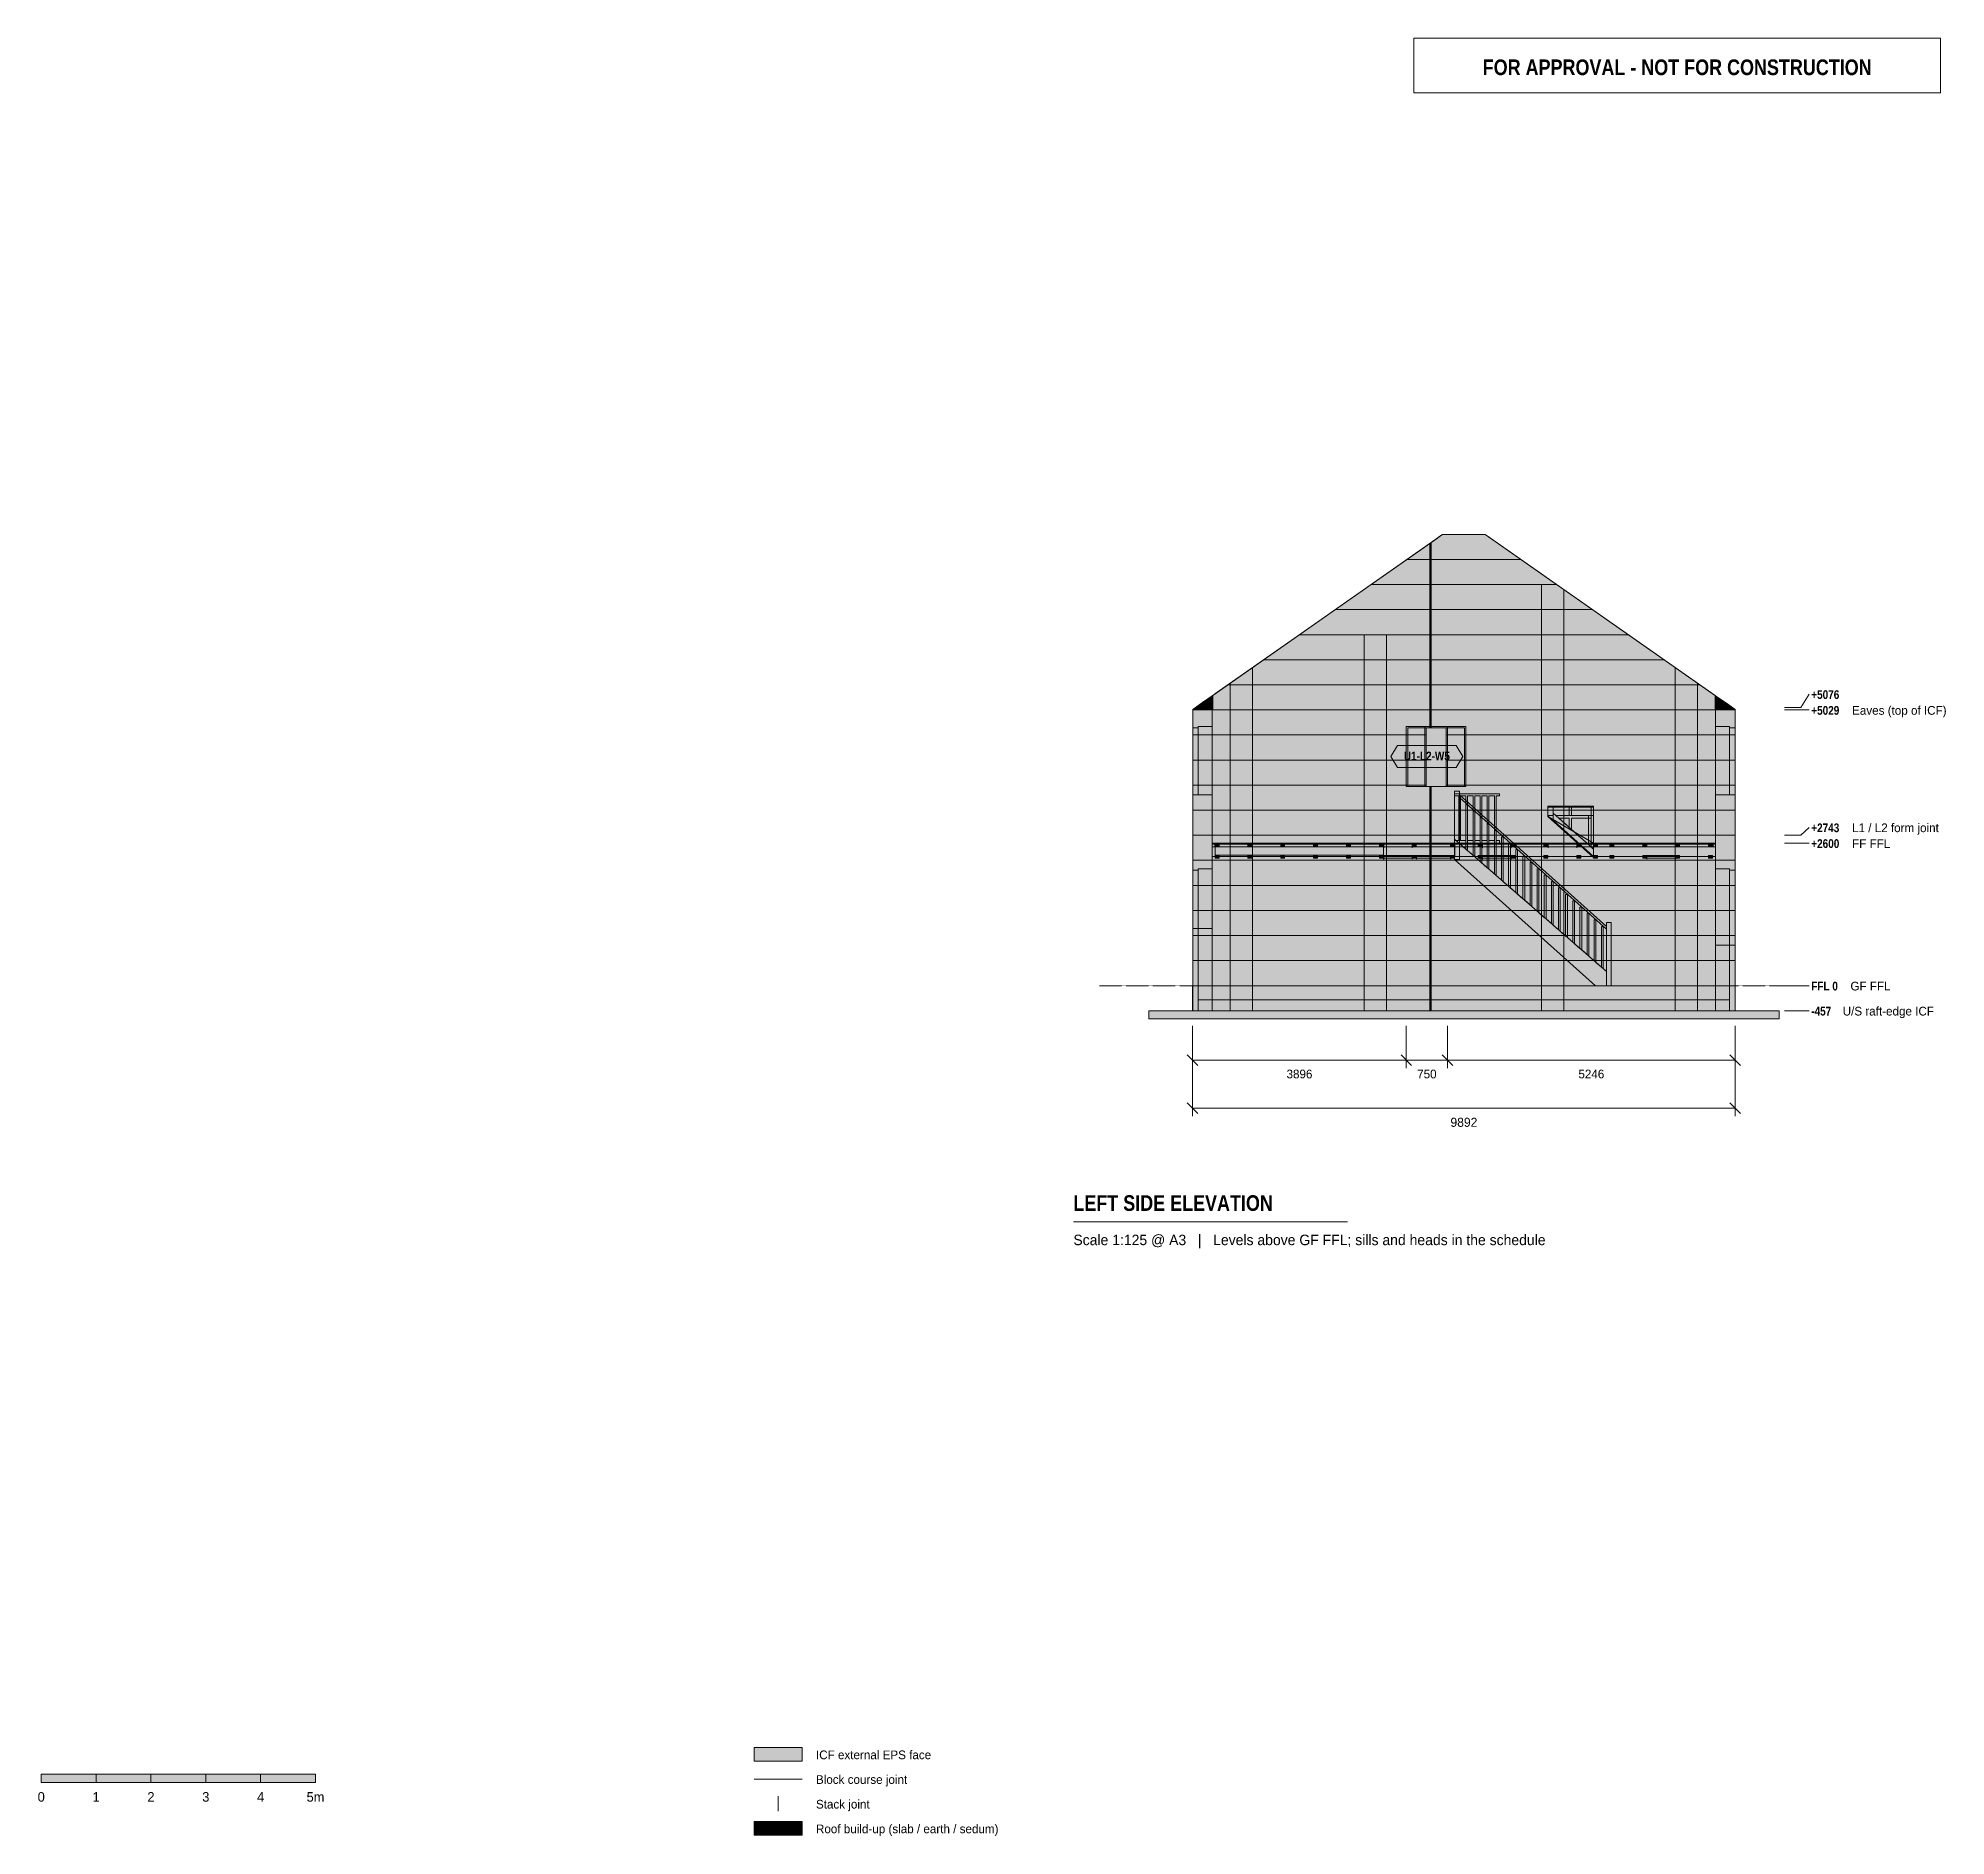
# Model space of a CAD drawing. Header units: millimetres. Extents: x -30938 to 3841, y -15505 to 17281.
import ezdxf
from ezdxf.enums import TextEntityAlignment as Align

# ---------------------------------------------------------------- set-up
doc = ezdxf.new("R2010")
doc.units = ezdxf.units.MM
doc.linetypes.add('DASHED', pattern=[1.524, 1.27, -0.254])
for name, color, linetype in [('FILL-BELOW', 7, 'Continuous'), ('FILL-C_B2D199', 7, 'Continuous'), ('FILL-C_CCB294', 7, 'Continuous'), ('FILL-EPS', 7, 'Continuous'), ('FILL-INK', 7, 'Continuous'), ('FILL-LIGHT', 7, 'Continuous'), ('FILL-TIMBER', 7, 'Continuous'), ('FILL-WHITE', 7, 'Continuous'), ('LINE-C_2E8C94', 7, 'Continuous'), ('LINE-C_337880', 7, 'Continuous'), ('LINE-INK', 7, 'Continuous'), ('LINE-RED', 7, 'Continuous'), ('LINE-STEEL', 7, 'Continuous'), ('LINE-STEEL-DASH', 7, 'DASHED'), ('LINE-STEEL_GREY', 7, 'Continuous'), ('LINE-TEAL_DK', 7, 'Continuous'), ('LINE-TEAL_DK-DASH', 7, 'DASHED'), ('LINE-TIMBER_DK', 7, 'Continuous'), ('TEXT-INK', 7, 'Continuous'), ('TEXT-RED', 7, 'Continuous'), ('TEXT-STEEL', 7, 'Continuous'), ('TEXT-STEEL_GREY', 7, 'Continuous'), ('TEXT-TEAL_DK', 7, 'Continuous')]:
    doc.layers.add(name, color=color, linetype=linetype)
doc.styles.add('OpenSansCondensed-Bold', font='OpenSansCondensed-Bold.ttf')

msp = doc.modelspace()

# ---------------------------------------------------------------- texts
at = {"layer": 'TEXT-INK'}
for s, height, p in [('3896', 158.7, (-7943, -1690)), ('750', 158.7, (-5620, -1690)), ('5246', 158.7, (-2622, -1690)), ('9892', 165.1, (-4945, -2574)), ('0', 175, (-30882, -14882)), ('1', 175, (-29882, -14882)), ('2', 175, (-28882, -14882)), ('3', 175, (-27882, -14882)), ('4', 175, (-26882, -14882)), ('5m', 174.6, (-25882, -14882))]:
    msp.add_text(s, height=height, dxfattribs=at).set_placement(p, align=Align.CENTER)
at = {"layer": 'TEXT-INK', "style": 'OpenSansCondensed-Bold'}
msp.add_text('LEFT SIDE ELEVATION', height=285.75, dxfattribs=at).set_placement((-12065, -4107))
at = {"layer": 'TEXT-INK'}
for s, p in [('ICF external EPS face', (-16758, -14107)), ('Block course joint', (-16758, -14557)), ('Stack joint', (-16758, -15007)), ('Roof build-up (slab / earth / sedum)', (-16758, -15457))]:
    msp.add_text(s, height=158.75, dxfattribs=at).set_placement(p)
at = {"layer": 'TEXT-RED', "style": 'OpenSansCondensed-Bold'}
msp.add_text('FOR APPROVAL - NOT FOR CONSTRUCTION', height=285.75, dxfattribs=at).set_placement((-1057, 16606), align=Align.CENTER)
at = {"layer": 'TEXT-STEEL', "style": 'OpenSansCondensed-Bold'}
for s, p in [('+5076', (1388, 5229)), ('+5029', (1388, 4941)), ('+2743', (1388, 2800)), ('+2600', (1388, 2512)), ('FFL 0', (1388, -87)), ('-457', (1388, -544))]:
    msp.add_text(s, height=158.7, dxfattribs=at).set_placement(p)
at = {"layer": 'TEXT-STEEL'}
for s, height, p in [('Eaves (top of ICF)', 158.75, (2132, 4941)), ('L1 / L2 form joint', 158.75, (2132, 2800)), ('FF FFL', 158.7, (2132, 2512)), ('GF FFL', 158.7, (2102, -87)), ('U/S raft-edge ICF', 158.75, (1961, -544))]:
    msp.add_text(s, height=height, dxfattribs=at).set_placement(p)
at = {"layer": 'TEXT-STEEL_GREY'}
msp.add_text('Scale 1:125 @ A3   |   Levels above GF FFL; sills and heads in the schedule', height=190.5, dxfattribs=at).set_placement((-12065, -4732))
at = {"layer": 'TEXT-TEAL_DK', "style": 'OpenSansCondensed-Bold'}
msp.add_text('U1-L2-W5', height=158.7, dxfattribs=at).set_placement((-5620, 4110), align=Align.CENTER)

# ---------------------------------------------------------------- hatches: boundary and pattern name
at = {"layer": 'FILL-BELOW', "true_color": 0x8c8c91}
h = msp.add_hatch(color=256, dxfattribs=at)
h.dxf.hatch_style = 1
h.paths.add_polyline_path([(-3413, 3253), (-3413, 3275), (-2582, 3275), (-2582, 3253)])
h = msp.add_hatch(color=256, dxfattribs=at)
h.dxf.hatch_style = 1
h.paths.add_polyline_path([(-3413, 3275), (-2582, 3275), (-2582, 3253), (-3413, 3253)])
h = msp.add_hatch(color=256, dxfattribs=at)
h.dxf.hatch_style = 1
h.paths.add_polyline_path([(-9534, 2578), (-9534, 2600), (-7556, 2600), (-7556, 2600), (-5156, 2600), (-5156, 2600), (-2756, 2600), (-2756, 2600), (-356, 2600), (-356, 2600), (-356, 2600), (-356, 2600), (-356, 2578), (-2756, 2578), (-2756, 2578), (-5156, 2578), (-5156, 2578), (-7556, 2578), (-7556, 2578), (-9534, 2578)])
h = msp.add_hatch(color=256, dxfattribs=at)
h.dxf.hatch_style = 1
h.paths.add_polyline_path([(-9534, 2600), (-8756, 2600), (-6356, 2600), (-3956, 2600), (-1556, 2600), (-356, 2600), (-356, 2578), (-1556, 2578), (-3956, 2578), (-6356, 2578), (-7556, 2578), (-8756, 2578), (-9534, 2578)])
h = msp.add_hatch(color=256, dxfattribs=at)
h.dxf.hatch_style = 1
h.paths.add_polyline_path([(-9534, 2600), (-8756, 2600), (-7556, 2600), (-5156, 2600), (-2756, 2600), (-1556, 2600), (-356, 2600), (-356, 2578), (-2756, 2578), (-5156, 2578), (-7556, 2578), (-8756, 2578), (-9534, 2578)])
h = msp.add_hatch(color=256, dxfattribs=at)
h.dxf.hatch_style = 1
h.paths.add_polyline_path([(-9534, 2600), (-8756, 2600), (-6356, 2600), (-3956, 2600), (-1556, 2600), (-356, 2600), (-356, 2578), (-1556, 2578), (-3956, 2578), (-6356, 2578), (-7556, 2578), (-8756, 2578), (-9534, 2578)])
h = msp.add_hatch(color=256, dxfattribs=at)
h.dxf.hatch_style = 1
h.paths.add_polyline_path([(-9534, 2600), (-8756, 2600), (-7556, 2600), (-5156, 2600), (-2756, 2600), (-1556, 2600), (-356, 2600), (-356, 2578), (-2756, 2578), (-5156, 2578), (-7556, 2578), (-8756, 2578), (-9534, 2578)])
h = msp.add_hatch(color=256, dxfattribs=at)
h.dxf.hatch_style = 1
h.paths.add_polyline_path([(-9534, 2600), (-8756, 2600), (-6356, 2600), (-3956, 2600), (-1556, 2600), (-356, 2600), (-356, 2578), (-1556, 2578), (-3956, 2578), (-6356, 2578), (-7556, 2578), (-8756, 2578), (-9534, 2578)])
h = msp.add_hatch(color=256, dxfattribs=at)
h.dxf.hatch_style = 1
h.paths.add_polyline_path([(-9534, 2600), (-8756, 2600), (-7556, 2600), (-5156, 2600), (-2756, 2600), (-1556, 2600), (-356, 2600), (-356, 2578), (-2756, 2578), (-5156, 2578), (-7556, 2578), (-8756, 2578), (-9534, 2578)])
h = msp.add_hatch(color=256, dxfattribs=at)
h.dxf.hatch_style = 1
h.paths.add_polyline_path([(-9534, 2600), (-8756, 2600), (-6356, 2600), (-3956, 2600), (-1556, 2600), (-356, 2600), (-356, 2578), (-1556, 2578), (-3956, 2578), (-6356, 2578), (-7556, 2578), (-8756, 2578), (-9534, 2578)])
h = msp.add_hatch(color=256, dxfattribs=at)
h.dxf.hatch_style = 1
h.paths.add_polyline_path([(-9534, 2600), (-8756, 2600), (-7556, 2600), (-5156, 2600), (-2756, 2600), (-1556, 2600), (-356, 2600), (-356, 2578), (-2756, 2578), (-5156, 2578), (-7556, 2578), (-8756, 2578), (-9534, 2578)])
h = msp.add_hatch(color=256, dxfattribs=at)
h.dxf.hatch_style = 1
h.paths.add_polyline_path([(-9534, 2600), (-8756, 2600), (-6356, 2600), (-3956, 2600), (-1556, 2600), (-356, 2600), (-356, 2578), (-1556, 2578), (-3956, 2578), (-6356, 2578), (-7556, 2578), (-8756, 2578), (-9534, 2578)])
h = msp.add_hatch(color=256, dxfattribs=at)
h.dxf.hatch_style = 1
h.paths.add_polyline_path([(-9534, 2600), (-7556, 2600), (-6356, 2600), (-5156, 2600), (-5116, 2600), (-5116, 2578), (-5156, 2578), (-7556, 2578), (-8756, 2578), (-9534, 2578)])
h = msp.add_hatch(color=256, dxfattribs=at)
h.dxf.hatch_style = 1
h.paths.add_polyline_path([(-9534, 2600), (-9534, 2600), (-356, 2600), (-356, 2578), (-356, 2578), (-7556, 2578), (-7556, 2578), (-9534, 2578)])
h = msp.add_hatch(color=256, dxfattribs=at)
h.dxf.hatch_style = 1
h.paths.add_polyline_path([(-5116, 2600), (-5116, 2600), (-3956, 2600), (-3956, 2600), (-2582, 2600), (-2582, 2578), (-3956, 2578), (-3956, 2578), (-5116, 2578)])
h = msp.add_hatch(color=256, dxfattribs=at)
h.dxf.hatch_style = 1
h.paths.add_polyline_path([(-5116, 2578), (-5116, 2600), (-2756, 2600), (-2756, 2600), (-2582, 2600), (-2582, 2600), (-2582, 2600), (-2582, 2600), (-2582, 2578), (-2756, 2578), (-2756, 2578)])
h = msp.add_hatch(color=256, dxfattribs=at)
h.dxf.hatch_style = 1
h.paths.add_polyline_path([(-2582, 2600), (-1556, 2600), (-356, 2600), (-356, 2578), (-1556, 2578), (-2582, 2578)])
at = {"layer": 'FILL-C_B2D199', "true_color": 0xb2d199}
h = msp.add_hatch(color=256, dxfattribs=at)
h.dxf.hatch_style = 1
h.paths.add_polyline_path([(-17308, -15494), (-17008, -15494), (-17008, -15244), (-17308, -15244)])
at = {"layer": 'FILL-C_CCB294', "true_color": 0xccb294}
h = msp.add_hatch(color=256, dxfattribs=at)
h.dxf.hatch_style = 1
h.paths.add_polyline_path([(-17595, -15494), (-17308, -15494), (-17308, -15244), (-17595, -15244)])
at = {"layer": 'FILL-EPS', "true_color": 0xccffff}
h = msp.add_hatch(color=256, dxfattribs=at)
h.dxf.hatch_style = 1
h.paths.add_polyline_path([(-9534, 2743), (-9534, 5288), (-9534, 5288), (-9534, 5288), (-5333, 8230), (-4557, 8230), (-4557, 8230), (-4557, 8230), (-4557, 8230), (-4557, 8230), (-356, 5288), (-356, 2743), (-356, 2743), (-9534, 2743), (-9534, 2743)])
h.paths.add_polyline_path([(-5633, 3633), (-4933, 3633), (-4933, 4700), (-5633, 4700)], flags=0)
h = msp.add_hatch(color=256, dxfattribs=at)
h.dxf.hatch_style = 1
h.paths.add_polyline_path([(-9534, 2743), (-9534, 5288), (-9524, 5295), (-5333, 8230), (-4557, 8230), (-4462, 8164), (-4461, 8162), (-4461, 8162), (-4461, 8162), (-4461, 8162), (-366, 5295), (-356, 5288), (-356, 5029), (-356, 2743)])
h.paths.add_polyline_path([(-5658, 3633), (-4908, 3633), (-4908, 4725), (-5658, 4725)], flags=0)
h = msp.add_hatch(color=256, dxfattribs=at)
h.dxf.hatch_style = 1
h.paths.add_polyline_path([(-9534, 2743), (-9534, 5029), (-9524, 5029), (-9524, 5295), (-9468, 5335), (-5429, 8162), (-5429, 8162), (-5429, 8162), (-5418, 8171), (-5333, 8230), (-4557, 8230), (-4557, 8230), (-4557, 8230), (-4557, 8230), (-366, 5295), (-366, 5029), (-356, 5029), (-356, 2743)])
h.paths.add_polyline_path([(-5993, 4725), (-5995, 4725), (-5995, 3633), (-5245, 3633), (-5245, 4725), (-5993, 4725)], flags=0)
h = msp.add_hatch(color=256, dxfattribs=at)
h.dxf.hatch_style = 1
h.paths.add_polyline_path([(-9534, 2743), (-9534, 5288), (-9534, 5288), (-5333, 8230), (-5333, 8230), (-5333, 8230), (-4557, 8230), (-356, 5288), (-356, 2743), (-9534, 2743)])
h.paths.add_polyline_path([(-5970, 4700), (-5970, 3633), (-5270, 3633), (-5270, 4700)], flags=0)
h = msp.add_hatch(color=256, dxfattribs=at)
h.dxf.hatch_style = 1
h.paths.add_polyline_path([(-4557, 8230), (-4558, 8231), (-4557, 8230), (-4557, 8230), (-4557, 8230)])
h = msp.add_hatch(color=256, dxfattribs=at)
h.dxf.hatch_style = 1
h.paths.add_polyline_path([(-9890, 5039), (-9534, 5288), (-9534, 2743), (-9890, 2743)])
h = msp.add_hatch(color=256, dxfattribs=at)
h.dxf.hatch_style = 1
h.paths.add_polyline_path([(-9890, 5029), (-9890, 5029), (-9890, 5029), (-9890, 5039), (-9713, 5163), (-9713, 5163), (-9713, 5163), (-9534, 5288), (-9534, 5029), (-9534, 2743), (-9534, 2743), (-9534, 2743), (-9890, 2743), (-9890, 2743)])
h = msp.add_hatch(color=256, dxfattribs=at)
h.dxf.hatch_style = 1
h.paths.add_polyline_path([(-9890, 5029), (-9890, 5039), (-9534, 5288), (-9534, 5029)])
h = msp.add_hatch(color=256, dxfattribs=at)
h.dxf.hatch_style = 1
h.paths.add_polyline_path([(-9890, 5039), (-9534, 5288), (-9534, 2743), (-9890, 2743)])
h = msp.add_hatch(color=256, dxfattribs=at)
h.dxf.hatch_style = 1
h.paths.add_polyline_path([(-9534, 5029), (-9534, 5288), (-9524, 5295), (-9524, 5029)])
h = msp.add_hatch(color=256, dxfattribs=at)
h.dxf.hatch_style = 1
h.paths.add_polyline_path([(-366, 5029), (-366, 5029), (-366, 5029), (-366, 5295), (-356, 5288), (-356, 5029)])
h = msp.add_hatch(color=256, dxfattribs=at)
h.dxf.hatch_style = 1
h.paths.add_polyline_path([(-356, 5290), (-356, 5290), (-356, 5290), (-356, 5290), (-356, 5288), (0, 5039), (0, 4212), (0, 4212), (0, 2743), (0, 2743), (-356, 2743), (-356, 5288), (-356, 5288), (-356, 5288), (-356, 5288), (-356, 5288), (-356, 5290)])
h = msp.add_hatch(color=256, dxfattribs=at)
h.dxf.hatch_style = 1
h.paths.add_polyline_path([(-356, 2743), (-356, 5288), (0, 5039), (0, 4214), (0, 4213), (0, 2743)])
h = msp.add_hatch(color=256, dxfattribs=at)
h.dxf.hatch_style = 1
h.paths.add_polyline_path([(-356, 5029), (-356, 5029), (-356, 5031), (-356, 5031), (-356, 5288), (-356, 5288), (-356, 5288), (-356, 5288), (0, 5039), (0, 5029), (0, 5029), (0, 4212), (0, 4212), (0, 2743), (0, 2743), (0, 2743), (-356, 2743), (-356, 5029)])
h = msp.add_hatch(color=256, dxfattribs=at)
h.dxf.hatch_style = 1
h.paths.add_polyline_path([(-356, 5029), (-356, 5288), (-177, 5163), (0, 5039), (0, 5039), (0, 5039), (0, 5039), (0, 5029), (-356, 5029)])
h = msp.add_hatch(color=256, dxfattribs=at)
h.dxf.hatch_style = 1
h.paths.add_polyline_path([(-9890, 2743), (-9890, 2743), (-9890, 5029), (-9534, 5029), (-9534, 5029), (-9534, 2743)])
h = msp.add_hatch(color=256, dxfattribs=at)
h.dxf.hatch_style = 1
h.paths.add_polyline_path([(-9890, 5029), (-9534, 5029), (-9534, 2743), (-9534, 2743), (-9890, 2743), (-9890, 5029)])
h = msp.add_hatch(color=256, dxfattribs=at)
h.dxf.hatch_style = 1
h.paths.add_polyline_path([(-9890, 2743), (-9890, 5029), (-9534, 5029), (-9534, 5029), (-9534, 4215), (-9534, 4214), (-9534, 4214), (-9534, 4214), (-9534, 2743), (-9534, 2743)])
h = msp.add_hatch(color=256, dxfattribs=at)
h.dxf.hatch_style = 1
h.paths.add_polyline_path([(-9534, 5029), (-9534, 5031), (-9534, 5031), (-9534, 5029)])
h = msp.add_hatch(color=256, dxfattribs=at)
h.dxf.hatch_style = 1
h.paths.add_polyline_path([(-356, 2742), (-356, 2742), (-356, 2742), (-356, 2743), (-356, 2743), (-356, 5029), (-356, 5029), (-356, 5030), (-356, 5029), (0, 5029), (0, 4215), (0, 4214), (0, 4214), (0, 4213), (0, 2743), (-356, 2743), (-356, 2742), (-356, 2742), (-356, 2742)])
h = msp.add_hatch(color=256, dxfattribs=at)
h.dxf.hatch_style = 1
h.paths.add_polyline_path([(-356, 2743), (-356, 2743), (-356, 5029), (0, 5029), (0, 2743), (-356, 2743)])
h = msp.add_hatch(color=256, dxfattribs=at)
h.dxf.hatch_style = 1
h.paths.add_polyline_path([(-356, 5029), (0, 5029), (0, 2743), (0, 2743), (0, 2743), (-356, 2743)])
h = msp.add_hatch(color=256, dxfattribs=at)
h.dxf.hatch_style = 1
h.paths.add_polyline_path([(-9890, 4700), (-9789, 4700), (-9789, 3480), (-9890, 3480)])
h = msp.add_hatch(color=256, dxfattribs=at)
h.dxf.hatch_style = 1
h.paths.add_polyline_path([(-9890, 3480), (-9890, 4700), (-9789, 4700), (-9789, 3480)])
h = msp.add_hatch(color=256, dxfattribs=at)
h.dxf.hatch_style = 1
h.paths.add_polyline_path([(-9890, 4700), (-9789, 4700), (-9789, 3480), (-9890, 3480)])
h = msp.add_hatch(color=256, dxfattribs=at)
h.dxf.hatch_style = 1
h.paths.add_polyline_path([(-9890, 3480), (-9890, 4700), (-9789, 4700), (-9789, 3480)])
h = msp.add_hatch(color=256, dxfattribs=at)
h.dxf.hatch_style = 1
h.paths.add_polyline_path([(-9789, 4725), (-9789, 4725), (-9789, 4725), (-9534, 4725), (-9534, 3480), (-9534, 3480), (-9789, 3480), (-9789, 4725)])
h = msp.add_hatch(color=256, dxfattribs=at)
h.dxf.hatch_style = 1
h.paths.add_polyline_path([(-9789, 3480), (-9789, 3480), (-9789, 4725), (-9534, 4725), (-9534, 4725), (-9534, 4725), (-9534, 4725), (-9534, 3480)])
h = msp.add_hatch(color=256, dxfattribs=at)
h.dxf.hatch_style = 1
h.paths.add_polyline_path([(-9789, 4725), (-9789, 4725), (-9789, 4725), (-9534, 4725), (-9534, 3480), (-9534, 3480), (-9789, 3480), (-9789, 4725)])
h = msp.add_hatch(color=256, dxfattribs=at)
h.dxf.hatch_style = 1
h.paths.add_polyline_path([(-9789, 3480), (-9789, 3480), (-9789, 4725), (-9534, 4725), (-9534, 4725), (-9534, 4725), (-9534, 4725), (-9534, 3480)])
h = msp.add_hatch(color=256, dxfattribs=at)
h.dxf.hatch_style = 1
h.paths.add_polyline_path([(-5995, 4725), (-5245, 4725), (-5245, 3633), (-5270, 3633), (-5270, 3633), (-5270, 4700), (-5970, 4700), (-5970, 3633), (-5995, 3633), (-5995, 4725)])
h = msp.add_hatch(color=256, dxfattribs=at)
h.dxf.hatch_style = 1
h.paths.add_polyline_path([(-5658, 4725), (-4908, 4725), (-4908, 3633), (-4933, 3633), (-4933, 4700), (-5633, 4700), (-5633, 3633), (-5633, 3633), (-5658, 3633), (-5658, 4725)])
h = msp.add_hatch(color=256, dxfattribs=at)
h.dxf.hatch_style = 1
h.paths.add_polyline_path([(-356, 4725), (-101, 4725), (-101, 3480), (-356, 3480)])
h = msp.add_hatch(color=256, dxfattribs=at)
h.dxf.hatch_style = 1
h.paths.add_polyline_path([(-356, 3480), (-356, 4725), (-101, 4725), (-101, 3480)])
h = msp.add_hatch(color=256, dxfattribs=at)
h.dxf.hatch_style = 1
h.paths.add_polyline_path([(-356, 4725), (-101, 4725), (-101, 3480), (-356, 3480)])
h = msp.add_hatch(color=256, dxfattribs=at)
h.dxf.hatch_style = 1
h.paths.add_polyline_path([(-356, 3480), (-356, 4725), (-101, 4725), (-101, 3480)])
h = msp.add_hatch(color=256, dxfattribs=at)
h.dxf.hatch_style = 1
h.paths.add_polyline_path([(-101, 4700), (0, 4700), (0, 3480), (-101, 3480)])
h = msp.add_hatch(color=256, dxfattribs=at)
h.dxf.hatch_style = 1
h.paths.add_polyline_path([(-101, 3480), (-101, 4700), (0, 4700), (0, 3480)])
h = msp.add_hatch(color=256, dxfattribs=at)
h.dxf.hatch_style = 1
h.paths.add_polyline_path([(-101, 4700), (0, 4700), (0, 3480), (-101, 3480)])
h = msp.add_hatch(color=256, dxfattribs=at)
h.dxf.hatch_style = 1
h.paths.add_polyline_path([(-101, 3480), (-101, 4700), (0, 4700), (0, 3480)])
h = msp.add_hatch(color=256, dxfattribs=at)
h.dxf.hatch_style = 1
h.paths.add_polyline_path([(-9890, 0), (-9890, 0), (-9890, 0), (-9890, 2743), (-9534, 2743), (-9534, 2745), (-9534, 2745), (-9534, 2745), (-9534, 0), (-9534, 0), (-9534, 0), (-9534, 0)])
h = msp.add_hatch(color=256, dxfattribs=at)
h.dxf.hatch_style = 1
h.paths.add_polyline_path([(-9890, 0), (-9890, 0), (-9890, 0), (-9890, 2743), (-9534, 2743), (-9534, 2743), (-9534, 2743), (-9534, 2743), (-9534, 0), (-9890, 0)])
h = msp.add_hatch(color=256, dxfattribs=at)
h.dxf.hatch_style = 1
h.paths.add_polyline_path([(-9890, 2743), (-9534, 2743), (-9534, 2743), (-9534, 2743), (-9534, 0), (-9534, 0), (-9534, 0), (-9534, -2), (-9534, -2), (-9534, -2), (-9534, -2), (-9534, 0), (-9890, 0), (-9890, 2743)])
h = msp.add_hatch(color=256, dxfattribs=at)
h.dxf.hatch_style = 1
h.paths.add_polyline_path([(-9890, 0), (-9890, 0), (-9890, 2743), (-9534, 2743), (-9534, 2743), (-9534, 0)])
h = msp.add_hatch(color=256, dxfattribs=at)
h.dxf.hatch_style = 1
h.paths.add_polyline_path([(-9890, 2743), (-9534, 2743), (-9534, 0), (-9534, 0), (-9890, 0), (-9890, 2743)])
h = msp.add_hatch(color=256, dxfattribs=at)
h.dxf.hatch_style = 1
h.paths.add_polyline_path([(-9890, 2743), (-9890, 2743), (-9890, 2743), (-9890, 2743), (-9534, 2743), (-9534, 0), (-9534, 0), (-9534, 0), (-9534, 0), (-9890, 0)])
h = msp.add_hatch(color=256, dxfattribs=at)
h.dxf.hatch_style = 1
h.paths.add_polyline_path([(-9536, 2743), (-9534, 2743), (-9536, 2743)])
h = msp.add_hatch(color=256, dxfattribs=at)
h.dxf.hatch_style = 1
h.paths.add_polyline_path([(-9536, 2743), (-9536, 2743), (-9534, 2743), (-9534, 2743), (-9534, 2743)])
h = msp.add_hatch(color=256, dxfattribs=at)
h.dxf.hatch_style = 1
h.paths.add_polyline_path([(-9534, 0), (-9534, 2743), (-356, 2743), (-356, 2743), (-356, 2743), (-356, 2743), (-356, 0)])
h = msp.add_hatch(color=256, dxfattribs=at)
h.dxf.hatch_style = 1
h.paths.add_polyline_path([(-9534, 2743), (-9534, 2742), (-9534, 2742)])
h = msp.add_hatch(color=256, dxfattribs=at)
h.dxf.hatch_style = 1
h.paths.add_polyline_path([(-9534, 2743), (-9534, 2743), (-9534, 2743)])
h = msp.add_hatch(color=256, dxfattribs=at)
h.dxf.hatch_style = 1
h.paths.add_polyline_path([(-9534, 2743), (-356, 2743), (-356, 0), (-356, 0), (-9534, 0)])
h = msp.add_hatch(color=256, dxfattribs=at)
h.dxf.hatch_style = 1
h.paths.add_polyline_path([(-9534, 0), (-9534, 2743), (-356, 2743), (-356, 2743), (-356, 2743), (-356, 2743), (-356, 0)])
h = msp.add_hatch(color=256, dxfattribs=at)
h.dxf.hatch_style = 1
h.paths.add_polyline_path([(-9534, 2743), (-356, 2743), (-356, 0), (-356, 0), (-9534, 0)])
h = msp.add_hatch(color=256, dxfattribs=at)
h.dxf.hatch_style = 1
h.paths.add_polyline_path([(-9534, 2743), (-9534, 2742), (-9534, 2742)])
h = msp.add_hatch(color=256, dxfattribs=at)
h.dxf.hatch_style = 1
h.paths.add_polyline_path([(-356, 2745), (-356, 2743), (0, 2743), (0, 0), (0, 0), (0, 0), (-356, 0), (-356, 0), (-356, 0), (-356, 2743), (-356, 2743), (-356, 2743), (-356, 2745)])
h = msp.add_hatch(color=256, dxfattribs=at)
h.dxf.hatch_style = 1
h.paths.add_polyline_path([(-356, 0), (-356, 0), (-356, 2743), (0, 2743), (0, 2743), (0, 2743), (0, 0)])
h = msp.add_hatch(color=256, dxfattribs=at)
h.dxf.hatch_style = 1
h.paths.add_polyline_path([(-356, 2742), (-356, 2743), (-356, 2742)])
h = msp.add_hatch(color=256, dxfattribs=at)
h.dxf.hatch_style = 1
h.paths.add_polyline_path([(-356, 0), (-356, 2743), (0, 2743), (0, 2743), (0, 0)])
h = msp.add_hatch(color=256, dxfattribs=at)
h.dxf.hatch_style = 1
h.paths.add_polyline_path([(-356, 2743), (-356, 2743), (-356, 2743), (0, 2743), (0, 0), (0, 0), (0, 0), (-356, 0)])
h = msp.add_hatch(color=256, dxfattribs=at)
h.dxf.hatch_style = 1
h.paths.add_polyline_path([(-356, -2), (-356, -2), (-356, 2743), (-356, 2743), (-356, 2743), (0, 2743), (0, 2743), (0, 0), (-356, 0)])
h = msp.add_hatch(color=256, dxfattribs=at)
h.dxf.hatch_style = 1
h.paths.add_polyline_path([(-356, 2743), (-356, 2743), (-356, 2743), (-356, 2743)])
h = msp.add_hatch(color=256, dxfattribs=at)
h.dxf.hatch_style = 1
h.paths.add_polyline_path([(-356, 2743), (-356, 2743), (0, 2743), (0, 0), (-356, 0), (-356, 2743)])
h = msp.add_hatch(color=256, dxfattribs=at)
h.dxf.hatch_style = 1
h.paths.add_polyline_path([(-9890, 2109), (-9789, 2109), (-9789, 1042), (-9789, 1042), (-9890, 1042), (-9890, 2109)])
h = msp.add_hatch(color=256, dxfattribs=at)
h.dxf.hatch_style = 1
h.paths.add_polyline_path([(-9890, 1042), (-9890, 1042), (-9890, 2109), (-9789, 2109), (-9789, 2109), (-9789, 1042)])
h = msp.add_hatch(color=256, dxfattribs=at)
h.dxf.hatch_style = 1
h.paths.add_polyline_path([(-9890, 2109), (-9890, 2109), (-9890, 2109), (-9789, 2109), (-9789, 0), (-9789, 0), (-9789, 0), (-9789, 0), (-9890, 0)])
h = msp.add_hatch(color=256, dxfattribs=at)
h.dxf.hatch_style = 1
h.paths.add_polyline_path([(-9890, 0), (-9890, 0), (-9890, 0), (-9890, 2109), (-9789, 2109), (-9789, 2109), (-9789, 2109), (-9789, 0), (-9890, 0)])
h = msp.add_hatch(color=256, dxfattribs=at)
h.dxf.hatch_style = 1
h.paths.add_polyline_path([(-9789, 2134), (-9534, 2134), (-9534, 1042), (-9534, 1042), (-9789, 1042), (-9789, 2134)])
h = msp.add_hatch(color=256, dxfattribs=at)
h.dxf.hatch_style = 1
h.paths.add_polyline_path([(-9789, 1042), (-9789, 1042), (-9789, 2134), (-9534, 2134), (-9534, 2134), (-9534, 1042)])
h = msp.add_hatch(color=256, dxfattribs=at)
h.dxf.hatch_style = 1
h.paths.add_polyline_path([(-9789, 2134), (-9534, 2134), (-9534, 0), (-9534, 0), (-9789, 0), (-9789, 2134)])
h = msp.add_hatch(color=256, dxfattribs=at)
h.dxf.hatch_style = 1
h.paths.add_polyline_path([(-9789, 0), (-9789, 0), (-9789, 2134), (-9534, 2134), (-9534, 2134), (-9534, 0)])
h = msp.add_hatch(color=256, dxfattribs=at)
h.dxf.hatch_style = 1
h.paths.add_polyline_path([(-356, 2134), (-101, 2134), (-101, 737), (-101, 737), (-101, 737), (-356, 737)])
h = msp.add_hatch(color=256, dxfattribs=at)
h.dxf.hatch_style = 1
h.paths.add_polyline_path([(-356, 737), (-356, 737), (-356, 2134), (-101, 2134), (-101, 737)])
h = msp.add_hatch(color=256, dxfattribs=at)
h.dxf.hatch_style = 1
h.paths.add_polyline_path([(-356, 2134), (-101, 2134), (-101, 0), (-356, 0)])
h = msp.add_hatch(color=256, dxfattribs=at)
h.dxf.hatch_style = 1
h.paths.add_polyline_path([(-356, 0), (-356, 0), (-356, 2134), (-101, 2134), (-101, 2134), (-101, 2134), (-101, 0)])
h = msp.add_hatch(color=256, dxfattribs=at)
h.dxf.hatch_style = 1
h.paths.add_polyline_path([(-101, 2109), (0, 2109), (0, 737), (-101, 737)])
h = msp.add_hatch(color=256, dxfattribs=at)
h.dxf.hatch_style = 1
h.paths.add_polyline_path([(-101, 737), (-101, 737), (-101, 2109), (0, 2109), (0, 2109), (0, 737), (-101, 737)])
h = msp.add_hatch(color=256, dxfattribs=at)
h.dxf.hatch_style = 1
h.paths.add_polyline_path([(-101, 2109), (0, 2109), (0, 0), (0, 0), (-101, 0)])
h = msp.add_hatch(color=256, dxfattribs=at)
h.dxf.hatch_style = 1
h.paths.add_polyline_path([(-101, 0), (-101, 2109), (0, 2109), (0, 0)])
at = {"layer": 'FILL-EPS', "true_color": 0xc0f0f0}
h = msp.add_hatch(color=256, dxfattribs=at)
h.dxf.hatch_style = 1
h.paths.add_polyline_path([(-9891, 0), (-9891, 2), (-9891, 2), (-9891, 2), (-9890, 2), (-9890, 2), (-9890, -457), (-9890, -457), (-9890, -459), (-9890, -459), (-9890, -459), (-9890, -459), (-9891, -459), (-9891, 0)])
at = {"layer": 'FILL-EPS', "true_color": 0xccffff}
h = msp.add_hatch(color=256, dxfattribs=at)
h.dxf.hatch_style = 1
h.paths.add_polyline_path([(-9890, -457), (-9890, -457), (-9890, 0), (-9534, 0), (-9534, 0), (-9534, 0), (-9534, -457)])
h = msp.add_hatch(color=256, dxfattribs=at)
h.dxf.hatch_style = 1
h.paths.add_polyline_path([(-9890, -457), (-9890, 0), (-9788, 0), (-9788, 0), (-9788, -457)])
h = msp.add_hatch(color=256, dxfattribs=at)
h.dxf.hatch_style = 1
h.paths.add_polyline_path([(-9890, 0), (-9788, 0), (-9788, -457), (-9890, -457)])
h = msp.add_hatch(color=256, dxfattribs=at)
h.dxf.hatch_style = 1
h.paths.add_polyline_path([(-9890, -457), (-9890, 0), (-9788, 0), (-9788, 0), (-9788, -457)])
h = msp.add_hatch(color=256, dxfattribs=at)
h.dxf.hatch_style = 1
h.paths.add_polyline_path([(-9890, 0), (-9788, 0), (-9788, -457), (-9890, -457), (-9890, 0)])
h = msp.add_hatch(color=256, dxfattribs=at)
h.dxf.hatch_style = 1
h.paths.add_polyline_path([(-9890, 0), (-9890, 0), (-9890, 0), (-9890, 0), (-9534, 0), (-9534, -457), (-9534, -457), (-9534, -457), (-9534, -457), (-9890, -457)])
h = msp.add_hatch(color=256, dxfattribs=at)
h.dxf.hatch_style = 1
h.paths.add_polyline_path([(-9788, 0), (-9534, 0), (-9534, -457), (-9788, -457)])
h = msp.add_hatch(color=256, dxfattribs=at)
h.dxf.hatch_style = 1
h.paths.add_polyline_path([(-9788, -457), (-9788, 0), (-9534, 0), (-9534, -457)])
h = msp.add_hatch(color=256, dxfattribs=at)
h.dxf.hatch_style = 1
h.paths.add_polyline_path([(-9534, -457), (-9534, -457), (-9534, 0), (-356, 0), (-356, 0), (-356, -457), (-9534, -457)])
h = msp.add_hatch(color=256, dxfattribs=at)
h.dxf.hatch_style = 1
h.paths.add_polyline_path([(-9534, 0), (-9534, 0), (-458, 0), (-457, 0), (-457, 0), (-356, 0), (-356, -457), (-356, -457), (-457, -457), (-457, -457), (-9534, -457), (-9534, 0)])
h = msp.add_hatch(color=256, dxfattribs=at)
h.dxf.hatch_style = 1
h.paths.add_polyline_path([(-9534, -457), (-9534, -457), (-9534, -457), (-9534, 0), (-457, 0), (-356, 0), (-356, 0), (-356, 0), (-356, 0), (-356, -457), (-457, -457), (-457, -457), (-457, -457), (-9534, -457)])
h = msp.add_hatch(color=256, dxfattribs=at)
h.dxf.hatch_style = 1
h.paths.add_polyline_path([(-9534, 0), (-356, 0), (-356, -457), (-9534, -457)])
h = msp.add_hatch(color=256, dxfattribs=at)
h.dxf.hatch_style = 1
h.paths.add_polyline_path([(-356, -457), (-356, 0), (0, 0), (0, 0), (0, -457)])
h = msp.add_hatch(color=256, dxfattribs=at)
h.dxf.hatch_style = 1
h.paths.add_polyline_path([(-356, 0), (-102, 0), (-102, -457), (-356, -457), (-356, 0)])
h = msp.add_hatch(color=256, dxfattribs=at)
h.dxf.hatch_style = 1
h.paths.add_polyline_path([(-356, -457), (-356, -457), (-356, 0), (-254, 0), (-102, 0), (-102, -457), (-254, -457), (-254, -457), (-254, -457)])
h = msp.add_hatch(color=256, dxfattribs=at)
h.dxf.hatch_style = 1
h.paths.add_polyline_path([(-356, 0), (0, 0), (0, -457), (0, -457), (-356, -457)])
h = msp.add_hatch(color=256, dxfattribs=at)
h.dxf.hatch_style = 1
h.paths.add_polyline_path([(-102, 0), (0, 0), (0, -457), (0, -457), (-102, -457)])
h = msp.add_hatch(color=256, dxfattribs=at)
h.dxf.hatch_style = 1
h.paths.add_polyline_path([(-102, -457), (-102, -457), (-102, 0), (0, 0), (0, 0), (0, 0), (0, 0), (0, -457), (-102, -457), (-102, -457), (-102, -457)])
h = msp.add_hatch(color=256, dxfattribs=at)
h.dxf.hatch_style = 1
h.paths.add_polyline_path([(-102, 0), (0, 0), (0, -457), (0, -457), (-102, -457)])
h = msp.add_hatch(color=256, dxfattribs=at)
h.dxf.hatch_style = 1
h.paths.add_polyline_path([(-102, -457), (-102, -457), (-102, 0), (0, 0), (0, 0), (0, 0), (0, 0), (0, -457), (-102, -457), (-102, -457), (-102, -457)])
at = {"layer": 'FILL-EPS', "true_color": 0xc0f0f0}
h = msp.add_hatch(color=256, dxfattribs=at)
h.dxf.hatch_style = 1
h.paths.add_polyline_path([(0, 0), (0, 0), (0, 2), (0, 2), (1, 2), (1, 2), (1, -457), (1, -457), (1, -459), (0, -459), (0, -459), (0, -459), (0, 0)])
at = {"layer": 'FILL-EPS', "true_color": 0xccffff}
h = msp.add_hatch(color=256, dxfattribs=at)
h.dxf.hatch_style = 1
h.paths.add_polyline_path([(-17882, -14144), (-17008, -14144), (-17008, -13894), (-17882, -13894)])
at = {"layer": 'FILL-INK', "true_color": 0x14141a}
h = msp.add_hatch(color=256, dxfattribs=at)
h.dxf.hatch_style = 1
h.paths.add_polyline_path([(-30882, -14532), (-29882, -14532), (-29882, -14382), (-30882, -14382)])
h = msp.add_hatch(color=256, dxfattribs=at)
h.dxf.hatch_style = 1
h.paths.add_polyline_path([(-28882, -14532), (-27882, -14532), (-27882, -14382), (-28882, -14382)])
h = msp.add_hatch(color=256, dxfattribs=at)
h.dxf.hatch_style = 1
h.paths.add_polyline_path([(-26882, -14532), (-25882, -14532), (-25882, -14382), (-26882, -14382)])
at = {"layer": 'FILL-LIGHT', "true_color": 0xd9d9d9}
h = msp.add_hatch(color=256, dxfattribs=at)
h.dxf.hatch_style = 1
h.paths.add_polyline_path([(-9788, 5029), (-9788, 5076), (-9638, 5076), (-9638, 5029)])
h = msp.add_hatch(color=256, dxfattribs=at)
h.dxf.hatch_style = 1
h.paths.add_polyline_path([(-9788, 5076), (-9638, 5076), (-9638, 5029), (-9788, 5029)])
h = msp.add_hatch(color=256, dxfattribs=at)
h.dxf.hatch_style = 1
h.paths.add_polyline_path([(-252, 5029), (-252, 5076), (-102, 5076), (-102, 5076), (-102, 5029), (-252, 5029)])
h = msp.add_hatch(color=256, dxfattribs=at)
h.dxf.hatch_style = 1
h.paths.add_polyline_path([(-252, 5076), (-252, 5076), (-102, 5076), (-102, 5029), (-102, 5029), (-252, 5029)])
at = {"layer": 'FILL-LIGHT', "true_color": 0xdbdbde}
h = msp.add_hatch(color=256, dxfattribs=at)
h.dxf.hatch_style = 1
h.paths.add_polyline_path([(-9788, -257), (-9788, -257), (-9788, 0), (-102, 0), (-102, 0), (-102, 0), (-102, -257), (-9788, -257), (-9788, -257), (-9788, -257)])
h = msp.add_hatch(color=256, dxfattribs=at)
h.dxf.hatch_style = 1
h.paths.add_polyline_path([(-9788, 0), (-102, 0), (-102, -257), (-9788, -257), (-9788, 0)])
h = msp.add_hatch(color=256, dxfattribs=at)
h.dxf.hatch_style = 1
h.paths.add_polyline_path([(-10690, -607), (-10690, -607), (-10690, -457), (800, -457), (800, -607), (-10690, -607)])
h = msp.add_hatch(color=256, dxfattribs=at)
h.dxf.hatch_style = 1
h.paths.add_polyline_path([(-10690, -457), (800, -457), (800, -607), (800, -607), (-10690, -607)])
at = {"layer": 'FILL-LIGHT', "true_color": 0xc7c7c9}
h = msp.add_hatch(color=256, dxfattribs=at)
h.dxf.hatch_style = 1
h.paths.add_polyline_path([(-17882, -15494), (-17595, -15494), (-17595, -15244), (-17882, -15244)])
at = {"layer": 'FILL-TIMBER', "true_color": 0xedd6a8}
h = msp.add_hatch(color=256, dxfattribs=at)
h.dxf.hatch_style = 1
h.paths.add_polyline_path([(-5116, 2671), (-5116, 2671), (-5116, 3550), (-5026, 3550), (-5026, 3550), (-5026, 3550), (-5026, 3550), (-5026, 2592), (-4909, 2491), (-4909, 3297), (-4878, 3297), (-4878, 2486), (-4903, 2486), (-4779, 2378), (-4779, 3181), (-4747, 3181), (-4747, 2369), (-4770, 2369), (-4650, 2265), (-4650, 3064), (-4618, 3064), (-4618, 2253), (-4636, 2253), (-4520, 2152), (-4520, 2948), (-4488, 2948), (-4488, 2136), (-4502, 2136), (-4389, 2038), (-4389, 2831), (-4358, 2831), (-4358, 2020), (-4368, 2020), (-4260, 1925), (-4260, 2714), (-4228, 2714), (-4228, 1903), (-4234, 1903), (-4130, 1812), (-4130, 2598), (-4098, 2598), (-4098, 1786), (-4100, 1786), (-4000, 1699), (-4000, 2481), (-3968, 2481), (-3968, 1671), (-3869, 1586), (-3869, 2365), (-3837, 2365), (-3837, 1558), (-3739, 1472), (-3739, 2248), (-3707, 2248), (-3707, 1444), (-3609, 1359), (-3609, 2131), (-3577, 2131), (-3577, 1331), (-3479, 1246), (-3479, 2015), (-3447, 2015), (-3447, 1218), (-3349, 1133), (-3349, 1898), (-3317, 1898), (-3317, 1105), (-3220, 1019), (-3220, 1782), (-3188, 1782), (-3188, 992), (-3090, 906), (-3090, 1665), (-3058, 1665), (-3058, 878), (-2959, 793), (-2959, 1548), (-2928, 1548), (-2928, 765), (-2830, 680), (-2830, 1432), (-2798, 1432), (-2798, 652), (-2700, 567), (-2700, 1315), (-2668, 1315), (-2668, 539), (-2570, 453), (-2570, 1199), (-2538, 1199), (-2538, 425), (-2439, 340), (-2439, 1082), (-2407, 1082), (-2407, 312), (-2348, 260), (-2348, 1150), (-2258, 1150), (-2258, 1150), (-2258, 1150), (-2258, 1150), (-2258, 0), (-2348, 0), (-2348, 0), (-2348, 0), (-2549, 0), (-2549, 0), (-2549, 0), (-5116, 2301), (-5116, 2301), (-5116, 2671)])
h = msp.add_hatch(color=256, dxfattribs=at)
h.dxf.hatch_style = 1
h.paths.add_polyline_path([(-5116, 3550), (-5116, 3550), (-5116, 3550), (-5026, 3550), (-5026, 2301), (-5026, 2301), (-5026, 2301), (-5026, 2301), (-5116, 2301), (-5116, 3550)])
h = msp.add_hatch(color=256, dxfattribs=at)
h.dxf.hatch_style = 1
h.paths.add_polyline_path([(-5116, 2600), (-5116, 2650), (-5039, 2650), (-5039, 3460), (-5116, 3460), (-5116, 3500), (-4297, 3500), (-4297, 3460), (-4358, 3460), (-4358, 2650), (-4297, 2650), (-4297, 2600)])
h.paths.add_polyline_path([(-4488, 3460), (-4488, 2650), (-4389, 2650), (-4389, 3460)], flags=0)
h.paths.add_polyline_path([(-4618, 3460), (-4618, 2650), (-4520, 2650), (-4520, 3460)], flags=0)
h.paths.add_polyline_path([(-4747, 3460), (-4747, 2650), (-4650, 2650), (-4650, 3460)], flags=0)
h.paths.add_polyline_path([(-4779, 3460), (-4878, 3460), (-4878, 2650), (-4779, 2650)], flags=0)
h.paths.add_polyline_path([(-4909, 3460), (-5007, 3460), (-5007, 2650), (-4909, 2650)], flags=0)
h = msp.add_hatch(color=256, dxfattribs=at)
h.dxf.hatch_style = 1
h.paths.add_polyline_path([(-5116, 2650), (-5039, 2650), (-5039, 3460), (-5116, 3460), (-5116, 3500), (-4297, 3500), (-4297, 3460), (-4358, 3460), (-4358, 2650), (-4297, 2650), (-4297, 2600), (-5116, 2600)])
h.paths.add_polyline_path([(-4389, 2650), (-4389, 3460), (-4488, 3460), (-4488, 2650)], flags=0)
h.paths.add_polyline_path([(-4520, 2650), (-4520, 3460), (-4618, 3460), (-4618, 2650)], flags=0)
h.paths.add_polyline_path([(-4747, 2650), (-4650, 2650), (-4650, 3460), (-4747, 3460)], flags=0)
h.paths.add_polyline_path([(-4878, 2650), (-4779, 2650), (-4779, 3460), (-4878, 3460)], flags=0)
h.paths.add_polyline_path([(-5007, 2650), (-4909, 2650), (-4909, 3460), (-5007, 3460)], flags=0)
h = msp.add_hatch(color=256, dxfattribs=at)
h.dxf.hatch_style = 1
h.paths.add_polyline_path([(-5026, 3430), (-5026, 3430), (-5026, 3480), (-2348, 1078), (-2348, 1078), (-2348, 1028), (-5026, 3430), (-5026, 3430), (-5026, 3430)])
h = msp.add_hatch(color=256, dxfattribs=at)
h.dxf.hatch_style = 1
h.paths.add_polyline_path([(-5026, 3480), (-2348, 1078), (-2348, 1028), (-2348, 1028), (-2348, 1028), (-5026, 3430)])
h = msp.add_hatch(color=256, dxfattribs=at)
h.dxf.hatch_style = 1
h.paths.add_polyline_path([(-5026, 3430), (-5026, 3430), (-5026, 3480), (-2348, 1078), (-2348, 1078), (-2348, 1028), (-5026, 3430), (-5026, 3430), (-5026, 3430)])
h = msp.add_hatch(color=256, dxfattribs=at)
h.dxf.hatch_style = 1
h.paths.add_polyline_path([(-5026, 3480), (-2348, 1078), (-2348, 1028), (-2348, 1028), (-2348, 1028), (-5026, 3430)])
h = msp.add_hatch(color=256, dxfattribs=at)
h.dxf.hatch_style = 1
h.paths.add_polyline_path([(-5116, 2671), (-4909, 2491), (-4909, 3297), (-4878, 3297), (-4878, 2486), (-4903, 2486), (-4779, 2378), (-4779, 3181), (-4747, 3181), (-4747, 2369), (-4770, 2369), (-4650, 2265), (-4650, 3064), (-4618, 3064), (-4618, 2253), (-4636, 2253), (-4520, 2152), (-4520, 2948), (-4488, 2948), (-4488, 2136), (-4502, 2136), (-4389, 2038), (-4389, 2831), (-4358, 2831), (-4358, 2020), (-4368, 2020), (-4260, 1925), (-4260, 2714), (-4228, 2714), (-4228, 1903), (-4234, 1903), (-4130, 1812), (-4130, 2598), (-4098, 2598), (-4098, 1786), (-4100, 1786), (-4098, 1785), (-4098, 1785), (-4097, 1784), (-4000, 1699), (-4000, 2481), (-3968, 2481), (-3968, 1671), (-3869, 1586), (-3869, 2365), (-3837, 2365), (-3837, 1558), (-3739, 1472), (-3739, 2248), (-3707, 2248), (-3707, 1444), (-3609, 1359), (-3609, 2131), (-3577, 2131), (-3577, 1331), (-3479, 1246), (-3479, 2015), (-3447, 2015), (-3447, 1218), (-3349, 1133), (-3349, 1898), (-3317, 1898), (-3317, 1105), (-3220, 1019), (-3220, 1782), (-3188, 1782), (-3188, 992), (-3090, 906), (-3090, 1665), (-3058, 1665), (-3058, 878), (-2959, 793), (-2959, 1548), (-2928, 1548), (-2928, 765), (-2830, 680), (-2830, 1432), (-2798, 1432), (-2798, 652), (-2700, 567), (-2700, 1315), (-2668, 1315), (-2668, 539), (-2570, 453), (-2570, 1199), (-2538, 1199), (-2538, 425), (-2439, 340), (-2439, 1082), (-2407, 1082), (-2407, 312), (-2348, 260), (-2348, 0), (-2428, 0), (-2549, 0), (-5116, 2301)])
h = msp.add_hatch(color=256, dxfattribs=at)
h.dxf.hatch_style = 1
h.paths.add_polyline_path([(-3413, 3083), (-3413, 3083), (-3413, 3275), (-2582, 3275), (-2582, 2600)])
h = msp.add_hatch(color=256, dxfattribs=at)
h.dxf.hatch_style = 1
h.paths.add_polyline_path([(-3413, 3275), (-2582, 3275), (-2582, 2600), (-3363, 3055), (-3363, 3054), (-2582, 2353), (-2582, 2338), (-3413, 3083), (-3413, 3083)])
h = msp.add_hatch(color=256, dxfattribs=at)
h.dxf.hatch_style = 1
h.paths.add_polyline_path([(-3413, 3103), (-3413, 3103), (-3413, 3253), (-3318, 3253), (-3318, 3253), (-3318, 3253), (-3318, 3148), (-3268, 3103), (-3029, 3103), (-3029, 3253), (-2982, 3253), (-2982, 3253), (-2982, 3253), (-2982, 3103), (-2628, 3103), (-2628, 3253), (-2582, 3253), (-2582, 3253), (-2582, 3253), (-2582, 3103), (-2582, 3056), (-2582, 3056), (-2582, 2509), (-2605, 2509), (-2582, 2487), (-2582, 2487), (-2582, 2353), (-3318, 3014), (-3318, 3014), (-3318, 3056), (-3318, 3103), (-3413, 3103)])
h.paths.add_polyline_path([(-2982, 3056), (-2982, 2867), (-3005, 2867), (-2628, 2530), (-2628, 3056)], flags=0)
h.paths.add_polyline_path([(-3029, 3056), (-3215, 3056), (-3029, 2888)], flags=0)
h = msp.add_hatch(color=256, dxfattribs=at)
h.dxf.hatch_style = 1
h.paths.add_polyline_path([(-3413, 3253), (-3413, 3253), (-3318, 3253), (-3318, 3148), (-3268, 3103), (-3029, 3103), (-3029, 3253), (-3029, 3253), (-3029, 3253), (-2982, 3253), (-2982, 3103), (-2628, 3103), (-2628, 3253), (-2628, 3253), (-2628, 3253), (-2582, 3253), (-2582, 3103), (-2582, 3103), (-2582, 3103), (-2582, 3056), (-2582, 2509), (-2582, 2509), (-2605, 2509), (-2582, 2487), (-2582, 2353), (-2582, 2353), (-3318, 3014), (-3318, 3103), (-3413, 3103), (-3413, 3253)])
h.paths.add_polyline_path([(-2982, 2867), (-3005, 2867), (-2628, 2530), (-2628, 3056), (-2982, 3056)], flags=0)
h.paths.add_polyline_path([(-3029, 3056), (-3215, 3056), (-3029, 2888)], flags=0)
h = msp.add_hatch(color=256, dxfattribs=at)
h.dxf.hatch_style = 1
h.paths.add_polyline_path([(-3318, 3148), (-3318, 3148), (-3268, 3103), (-2582, 3103), (-2582, 3056), (-2582, 2509), (-2582, 2509), (-2605, 2509), (-2582, 2487), (-2582, 2353), (-2582, 2353), (-3318, 3014), (-3318, 3103), (-3318, 3148)])
h.paths.add_polyline_path([(-2982, 2867), (-3005, 2867), (-2628, 2530), (-2628, 3056), (-2982, 3056)], flags=0)
h.paths.add_polyline_path([(-3029, 2888), (-3029, 3056), (-3215, 3056)], flags=0)
h = msp.add_hatch(color=256, dxfattribs=at)
h.dxf.hatch_style = 1
h.paths.add_polyline_path([(-3318, 3014), (-3318, 3014), (-3318, 3148), (-2675, 2572), (-2675, 3103), (-2628, 3103), (-2628, 3103), (-2628, 2551), (-2652, 2551), (-2582, 2487), (-2582, 2487), (-2582, 2353)])
h = msp.add_hatch(color=256, dxfattribs=at)
h.dxf.hatch_style = 1
h.paths.add_polyline_path([(-3318, 3148), (-3318, 3148), (-2675, 2572), (-2675, 3103), (-2675, 3103), (-2628, 3103), (-2628, 2551), (-2628, 2551), (-2652, 2551), (-2582, 2487), (-2582, 2353), (-2582, 2353), (-3318, 3014), (-3318, 3148)])
h = msp.add_hatch(color=256, dxfattribs=at)
h.dxf.hatch_style = 1
h.paths.add_polyline_path([(-3318, 3014), (-3318, 3014), (-3318, 3056), (-3318, 3148), (-3268, 3103), (-2582, 3103), (-2582, 3056), (-2582, 3056), (-2582, 2509), (-2605, 2509), (-2582, 2487), (-2582, 2487), (-2582, 2353)])
h.paths.add_polyline_path([(-2628, 2530), (-2628, 3056), (-2982, 3056), (-2982, 2867), (-3005, 2867)], flags=0)
h.paths.add_polyline_path([(-3029, 2888), (-3029, 3056), (-3215, 3056)], flags=0)
h = msp.add_hatch(color=256, dxfattribs=at)
h.dxf.hatch_style = 1
h.paths.add_polyline_path([(-3413, 3098), (-2582, 2353), (-2582, 2338), (-3413, 3083)])
h = msp.add_hatch(color=256, dxfattribs=at)
h.dxf.hatch_style = 1
h.paths.add_polyline_path([(-9534, 2428), (-9534, 2428), (-9534, 2531), (-9534, 2578), (-9487, 2578), (-9487, 2531), (-403, 2531), (-403, 2578), (-356, 2578), (-356, 2353), (-9534, 2353)])
h = msp.add_hatch(color=256, dxfattribs=at)
h.dxf.hatch_style = 1
h.paths.add_polyline_path([(-9534, 2578), (-9487, 2578), (-9487, 2531), (-5116, 2531), (-5116, 2531), (-5116, 2353), (-9534, 2353), (-9534, 2353)])
h = msp.add_hatch(color=256, dxfattribs=at)
h.dxf.hatch_style = 1
h.paths.add_polyline_path([(-9534, 2353), (-9534, 2531), (-356, 2531), (-356, 2353)])
h = msp.add_hatch(color=256, dxfattribs=at)
h.dxf.hatch_style = 1
h.paths.add_polyline_path([(-9534, 2531), (-9534, 2531), (-5116, 2531), (-5116, 2353), (-5116, 2353), (-9534, 2353)])
h = msp.add_hatch(color=256, dxfattribs=at)
h.dxf.hatch_style = 1
h.paths.add_polyline_path([(-9477, 2531), (-9477, 2578), (-9405, 2578), (-9405, 2531)])
h = msp.add_hatch(color=256, dxfattribs=at)
h.dxf.hatch_style = 1
h.paths.add_polyline_path([(-9477, 2578), (-9405, 2578), (-9405, 2531), (-9477, 2531)])
h = msp.add_hatch(color=256, dxfattribs=at)
h.dxf.hatch_style = 1
h.paths.add_polyline_path([(-9477, 2381), (-9477, 2531), (-6413, 2531), (-6413, 2381)])
h = msp.add_hatch(color=256, dxfattribs=at)
h.dxf.hatch_style = 1
h.paths.add_polyline_path([(-9477, 2531), (-6413, 2531), (-6413, 2381), (-9477, 2381)])
h = msp.add_hatch(color=256, dxfattribs=at)
h.dxf.hatch_style = 1
h.paths.add_polyline_path([(-8885, 2531), (-8885, 2578), (-8813, 2578), (-8813, 2531)])
h = msp.add_hatch(color=256, dxfattribs=at)
h.dxf.hatch_style = 1
h.paths.add_polyline_path([(-8885, 2578), (-8813, 2578), (-8813, 2531), (-8885, 2531)])
h = msp.add_hatch(color=256, dxfattribs=at)
h.dxf.hatch_style = 1
h.paths.add_polyline_path([(-8285, 2531), (-8285, 2578), (-8213, 2578), (-8213, 2531)])
h = msp.add_hatch(color=256, dxfattribs=at)
h.dxf.hatch_style = 1
h.paths.add_polyline_path([(-8285, 2578), (-8213, 2578), (-8213, 2531), (-8285, 2531)])
h = msp.add_hatch(color=256, dxfattribs=at)
h.dxf.hatch_style = 1
h.paths.add_polyline_path([(-7685, 2531), (-7685, 2578), (-7613, 2578), (-7613, 2531)])
h = msp.add_hatch(color=256, dxfattribs=at)
h.dxf.hatch_style = 1
h.paths.add_polyline_path([(-7685, 2578), (-7613, 2578), (-7613, 2531), (-7685, 2531)])
h = msp.add_hatch(color=256, dxfattribs=at)
h.dxf.hatch_style = 1
h.paths.add_polyline_path([(-7085, 2531), (-7085, 2578), (-7013, 2578), (-7013, 2531)])
h = msp.add_hatch(color=256, dxfattribs=at)
h.dxf.hatch_style = 1
h.paths.add_polyline_path([(-7085, 2578), (-7013, 2578), (-7013, 2531), (-7085, 2531)])
h = msp.add_hatch(color=256, dxfattribs=at)
h.dxf.hatch_style = 1
h.paths.add_polyline_path([(-6485, 2531), (-6485, 2578), (-6413, 2578), (-6413, 2531)])
h = msp.add_hatch(color=256, dxfattribs=at)
h.dxf.hatch_style = 1
h.paths.add_polyline_path([(-6485, 2578), (-6413, 2578), (-6413, 2531), (-6485, 2531)])
h = msp.add_hatch(color=256, dxfattribs=at)
h.dxf.hatch_style = 1
h.paths.add_polyline_path([(-6411, 2511), (-6411, 2511), (-6411, 2511), (-6411, 2578), (-6408, 2578), (-6408, 2578), (-6408, 2578), (-6408, 2578), (-6408, 2511), (-6411, 2511)])
h = msp.add_hatch(color=256, dxfattribs=at)
h.dxf.hatch_style = 1
h.paths.add_polyline_path([(-6411, 2578), (-6411, 2578), (-6411, 2578), (-6408, 2578), (-6408, 2511), (-6408, 2511), (-6408, 2511), (-6408, 2511), (-6411, 2511), (-6411, 2578)])
h = msp.add_hatch(color=256, dxfattribs=at)
h.dxf.hatch_style = 1
h.paths.add_polyline_path([(-6411, 2511), (-6411, 2511), (-6411, 2511), (-6411, 2578), (-6408, 2578), (-6408, 2578), (-6408, 2578), (-6408, 2578), (-6408, 2511), (-6411, 2511)])
h = msp.add_hatch(color=256, dxfattribs=at)
h.dxf.hatch_style = 1
h.paths.add_polyline_path([(-6411, 2578), (-6411, 2578), (-6411, 2578), (-6408, 2578), (-6408, 2511), (-6408, 2511), (-6408, 2511), (-6408, 2511), (-6411, 2511), (-6411, 2578)])
h = msp.add_hatch(color=256, dxfattribs=at)
h.dxf.hatch_style = 1
h.paths.add_polyline_path([(-6411, 2511), (-6411, 2511), (-6411, 2511), (-6411, 2578), (-6408, 2578), (-6408, 2578), (-6408, 2578), (-6408, 2578), (-6408, 2511), (-6411, 2511)])
h = msp.add_hatch(color=256, dxfattribs=at)
h.dxf.hatch_style = 1
h.paths.add_polyline_path([(-6411, 2578), (-6411, 2578), (-6411, 2578), (-6408, 2578), (-6408, 2511), (-6408, 2511), (-6408, 2511), (-6408, 2511), (-6411, 2511), (-6411, 2578)])
h = msp.add_hatch(color=256, dxfattribs=at)
h.dxf.hatch_style = 1
h.paths.add_polyline_path([(-6411, 2511), (-6411, 2511), (-6411, 2511), (-6411, 2578), (-6408, 2578), (-6408, 2578), (-6408, 2578), (-6408, 2578), (-6408, 2511), (-6411, 2511)])
h = msp.add_hatch(color=256, dxfattribs=at)
h.dxf.hatch_style = 1
h.paths.add_polyline_path([(-6411, 2578), (-6411, 2578), (-6411, 2578), (-6408, 2578), (-6408, 2511), (-6408, 2511), (-6408, 2511), (-6408, 2511), (-6411, 2511), (-6411, 2578)])
h = msp.add_hatch(color=256, dxfattribs=at)
h.dxf.hatch_style = 1
h.paths.add_polyline_path([(-6411, 2511), (-6411, 2511), (-6411, 2511), (-6411, 2578), (-6408, 2578), (-6408, 2578), (-6408, 2578), (-6408, 2578), (-6408, 2511), (-6411, 2511)])
h = msp.add_hatch(color=256, dxfattribs=at)
h.dxf.hatch_style = 1
h.paths.add_polyline_path([(-6411, 2578), (-6411, 2578), (-6408, 2578), (-6408, 2511), (-6408, 2511), (-6408, 2511), (-6408, 2511), (-6411, 2511), (-6411, 2578), (-6411, 2578)])
h = msp.add_hatch(color=256, dxfattribs=at)
h.dxf.hatch_style = 1
h.paths.add_polyline_path([(-6408, 2531), (-6408, 2578), (-5889, 2578), (-5889, 2531)])
h = msp.add_hatch(color=256, dxfattribs=at)
h.dxf.hatch_style = 1
h.paths.add_polyline_path([(-6408, 2578), (-5889, 2578), (-5889, 2531), (-6408, 2531)])
h = msp.add_hatch(color=256, dxfattribs=at)
h.dxf.hatch_style = 1
h.paths.add_polyline_path([(-6408, 2531), (-6408, 2578), (-5889, 2578), (-5889, 2531)])
h = msp.add_hatch(color=256, dxfattribs=at)
h.dxf.hatch_style = 1
h.paths.add_polyline_path([(-6408, 2578), (-5889, 2578), (-5889, 2531), (-6408, 2531)])
h = msp.add_hatch(color=256, dxfattribs=at)
h.dxf.hatch_style = 1
h.paths.add_polyline_path([(-6408, 2531), (-6408, 2578), (-5889, 2578), (-5889, 2531)])
h = msp.add_hatch(color=256, dxfattribs=at)
h.dxf.hatch_style = 1
h.paths.add_polyline_path([(-6408, 2578), (-5889, 2578), (-5889, 2531), (-6408, 2531)])
h = msp.add_hatch(color=256, dxfattribs=at)
h.dxf.hatch_style = 1
h.paths.add_polyline_path([(-6408, 2531), (-6408, 2578), (-5889, 2578), (-5889, 2531)])
h = msp.add_hatch(color=256, dxfattribs=at)
h.dxf.hatch_style = 1
h.paths.add_polyline_path([(-6408, 2578), (-5889, 2578), (-5889, 2531), (-6408, 2531)])
h = msp.add_hatch(color=256, dxfattribs=at)
h.dxf.hatch_style = 1
h.paths.add_polyline_path([(-6408, 2531), (-6408, 2578), (-5889, 2578), (-5889, 2531)])
h = msp.add_hatch(color=256, dxfattribs=at)
h.dxf.hatch_style = 1
h.paths.add_polyline_path([(-6408, 2578), (-5889, 2578), (-5889, 2531), (-6408, 2531)])
h = msp.add_hatch(color=256, dxfattribs=at)
h.dxf.hatch_style = 1
h.paths.add_polyline_path([(-5889, 2511), (-5889, 2511), (-5889, 2511), (-5889, 2578), (-5886, 2578), (-5886, 2578), (-5886, 2578), (-5886, 2578), (-5886, 2511), (-5889, 2511)])
h = msp.add_hatch(color=256, dxfattribs=at)
h.dxf.hatch_style = 1
h.paths.add_polyline_path([(-5889, 2578), (-5889, 2578), (-5889, 2578), (-5886, 2578), (-5886, 2511), (-5886, 2511), (-5886, 2511), (-5886, 2511), (-5889, 2511), (-5889, 2578)])
h = msp.add_hatch(color=256, dxfattribs=at)
h.dxf.hatch_style = 1
h.paths.add_polyline_path([(-5889, 2511), (-5889, 2511), (-5889, 2511), (-5889, 2578), (-5886, 2578), (-5886, 2578), (-5886, 2578), (-5886, 2578), (-5886, 2511), (-5889, 2511)])
h = msp.add_hatch(color=256, dxfattribs=at)
h.dxf.hatch_style = 1
h.paths.add_polyline_path([(-5889, 2578), (-5889, 2578), (-5889, 2578), (-5886, 2578), (-5886, 2511), (-5886, 2511), (-5886, 2511), (-5886, 2511), (-5889, 2511), (-5889, 2578)])
h = msp.add_hatch(color=256, dxfattribs=at)
h.dxf.hatch_style = 1
h.paths.add_polyline_path([(-5889, 2511), (-5889, 2511), (-5889, 2511), (-5889, 2578), (-5886, 2578), (-5886, 2578), (-5886, 2578), (-5886, 2578), (-5886, 2511), (-5889, 2511)])
h = msp.add_hatch(color=256, dxfattribs=at)
h.dxf.hatch_style = 1
h.paths.add_polyline_path([(-5889, 2578), (-5889, 2578), (-5889, 2578), (-5886, 2578), (-5886, 2511), (-5886, 2511), (-5886, 2511), (-5886, 2511), (-5889, 2511), (-5889, 2578)])
h = msp.add_hatch(color=256, dxfattribs=at)
h.dxf.hatch_style = 1
h.paths.add_polyline_path([(-5889, 2511), (-5889, 2511), (-5889, 2511), (-5889, 2578), (-5886, 2578), (-5886, 2578), (-5886, 2578), (-5886, 2578), (-5886, 2511), (-5889, 2511)])
h = msp.add_hatch(color=256, dxfattribs=at)
h.dxf.hatch_style = 1
h.paths.add_polyline_path([(-5889, 2578), (-5889, 2578), (-5889, 2578), (-5886, 2578), (-5886, 2511), (-5886, 2511), (-5886, 2511), (-5886, 2511), (-5889, 2511), (-5889, 2578)])
h = msp.add_hatch(color=256, dxfattribs=at)
h.dxf.hatch_style = 1
h.paths.add_polyline_path([(-5889, 2511), (-5889, 2511), (-5889, 2511), (-5889, 2578), (-5886, 2578), (-5886, 2578), (-5886, 2578), (-5886, 2578), (-5886, 2511), (-5889, 2511)])
h = msp.add_hatch(color=256, dxfattribs=at)
h.dxf.hatch_style = 1
h.paths.add_polyline_path([(-5889, 2578), (-5889, 2578), (-5889, 2578), (-5886, 2578), (-5886, 2511), (-5886, 2511), (-5886, 2511), (-5886, 2511), (-5889, 2511), (-5889, 2578)])
h = msp.add_hatch(color=256, dxfattribs=at)
h.dxf.hatch_style = 1
h.paths.add_polyline_path([(-5885, 2531), (-5885, 2578), (-5813, 2578), (-5813, 2531)])
h = msp.add_hatch(color=256, dxfattribs=at)
h.dxf.hatch_style = 1
h.paths.add_polyline_path([(-5885, 2578), (-5813, 2578), (-5813, 2531), (-5885, 2531)])
h = msp.add_hatch(color=256, dxfattribs=at)
h.dxf.hatch_style = 1
h.paths.add_polyline_path([(-5885, 2531), (-5885, 2578), (-5813, 2578), (-5813, 2531)])
h = msp.add_hatch(color=256, dxfattribs=at)
h.dxf.hatch_style = 1
h.paths.add_polyline_path([(-5885, 2578), (-5813, 2578), (-5813, 2531), (-5885, 2531)])
h = msp.add_hatch(color=256, dxfattribs=at)
h.dxf.hatch_style = 1
h.paths.add_polyline_path([(-5188, 2531), (-5188, 2578), (-5116, 2578), (-5116, 2531)])
h = msp.add_hatch(color=256, dxfattribs=at)
h.dxf.hatch_style = 1
h.paths.add_polyline_path([(-5188, 2578), (-5116, 2578), (-5116, 2531), (-5188, 2531)])
h = msp.add_hatch(color=256, dxfattribs=at)
h.dxf.hatch_style = 1
h.paths.add_polyline_path([(-5188, 2531), (-5188, 2578), (-5116, 2578), (-5116, 2531)])
h = msp.add_hatch(color=256, dxfattribs=at)
h.dxf.hatch_style = 1
h.paths.add_polyline_path([(-5188, 2578), (-5116, 2578), (-5116, 2531), (-5188, 2531)])
h = msp.add_hatch(color=256, dxfattribs=at)
h.dxf.hatch_style = 1
h.paths.add_polyline_path([(-5116, 2671), (-5116, 2671), (-5116, 2671), (-2348, 260), (-2348, 260), (-2348, 0), (-2419, 0), (-2419, 0), (-2419, 0), (-2549, 0), (-2549, 0), (-2549, 0), (-5116, 2301), (-5116, 2671)])
h = msp.add_hatch(color=256, dxfattribs=at)
h.dxf.hatch_style = 1
h.paths.add_polyline_path([(-5116, 2671), (-2348, 260), (-2348, 0), (-2348, 0), (-2549, 0), (-5116, 2301), (-5116, 2671)])
h = msp.add_hatch(color=256, dxfattribs=at)
h.dxf.hatch_style = 1
h.paths.add_polyline_path([(-5113, 2353), (-5113, 2578), (-2584, 2578), (-2584, 2353)])
h = msp.add_hatch(color=256, dxfattribs=at)
h.dxf.hatch_style = 1
h.paths.add_polyline_path([(-5113, 2578), (-2584, 2578), (-2584, 2353), (-5113, 2353)])
h = msp.add_hatch(color=256, dxfattribs=at)
h.dxf.hatch_style = 1
h.paths.add_polyline_path([(-4685, 2531), (-4685, 2578), (-4613, 2578), (-4613, 2531)])
h = msp.add_hatch(color=256, dxfattribs=at)
h.dxf.hatch_style = 1
h.paths.add_polyline_path([(-4685, 2578), (-4613, 2578), (-4613, 2531), (-4685, 2531)])
h = msp.add_hatch(color=256, dxfattribs=at)
h.dxf.hatch_style = 1
h.paths.add_polyline_path([(-4685, 2531), (-4685, 2578), (-4613, 2578), (-4613, 2531)])
h = msp.add_hatch(color=256, dxfattribs=at)
h.dxf.hatch_style = 1
h.paths.add_polyline_path([(-4685, 2578), (-4613, 2578), (-4613, 2531), (-4685, 2531)])
h = msp.add_hatch(color=256, dxfattribs=at)
h.dxf.hatch_style = 1
h.paths.add_polyline_path([(-4611, 2511), (-4611, 2511), (-4611, 2511), (-4611, 2578), (-4608, 2578), (-4608, 2578), (-4608, 2578), (-4608, 2578), (-4608, 2511), (-4611, 2511)])
h = msp.add_hatch(color=256, dxfattribs=at)
h.dxf.hatch_style = 1
h.paths.add_polyline_path([(-4611, 2578), (-4611, 2578), (-4611, 2578), (-4608, 2578), (-4608, 2511), (-4608, 2511), (-4608, 2511), (-4608, 2511), (-4611, 2511), (-4611, 2578)])
h = msp.add_hatch(color=256, dxfattribs=at)
h.dxf.hatch_style = 1
h.paths.add_polyline_path([(-4611, 2511), (-4611, 2511), (-4611, 2511), (-4611, 2578), (-4608, 2578), (-4608, 2578), (-4608, 2578), (-4608, 2578), (-4608, 2511), (-4611, 2511)])
h = msp.add_hatch(color=256, dxfattribs=at)
h.dxf.hatch_style = 1
h.paths.add_polyline_path([(-4611, 2578), (-4611, 2578), (-4611, 2578), (-4608, 2578), (-4608, 2511), (-4608, 2511), (-4608, 2511), (-4608, 2511), (-4611, 2511), (-4611, 2578)])
h = msp.add_hatch(color=256, dxfattribs=at)
h.dxf.hatch_style = 1
h.paths.add_polyline_path([(-4611, 2511), (-4611, 2511), (-4611, 2511), (-4611, 2578), (-4608, 2578), (-4608, 2578), (-4608, 2578), (-4608, 2578), (-4608, 2511), (-4611, 2511)])
h = msp.add_hatch(color=256, dxfattribs=at)
h.dxf.hatch_style = 1
h.paths.add_polyline_path([(-4611, 2578), (-4611, 2578), (-4611, 2578), (-4608, 2578), (-4608, 2511), (-4608, 2511), (-4608, 2511), (-4608, 2511), (-4611, 2511), (-4611, 2578)])
h = msp.add_hatch(color=256, dxfattribs=at)
h.dxf.hatch_style = 1
h.paths.add_polyline_path([(-4611, 2511), (-4611, 2511), (-4611, 2511), (-4611, 2578), (-4608, 2578), (-4608, 2578), (-4608, 2578), (-4608, 2578), (-4608, 2511), (-4611, 2511)])
h = msp.add_hatch(color=256, dxfattribs=at)
h.dxf.hatch_style = 1
h.paths.add_polyline_path([(-4611, 2578), (-4611, 2578), (-4611, 2578), (-4608, 2578), (-4608, 2511), (-4608, 2511), (-4608, 2511), (-4608, 2511), (-4611, 2511), (-4611, 2578)])
h = msp.add_hatch(color=256, dxfattribs=at)
h.dxf.hatch_style = 1
h.paths.add_polyline_path([(-4611, 2511), (-4611, 2511), (-4611, 2511), (-4611, 2578), (-4608, 2578), (-4608, 2578), (-4608, 2578), (-4608, 2578), (-4608, 2511), (-4611, 2511)])
h = msp.add_hatch(color=256, dxfattribs=at)
h.dxf.hatch_style = 1
h.paths.add_polyline_path([(-4611, 2578), (-4611, 2578), (-4611, 2578), (-4608, 2578), (-4608, 2511), (-4608, 2511), (-4608, 2511), (-4608, 2511), (-4611, 2511), (-4611, 2578)])
h = msp.add_hatch(color=256, dxfattribs=at)
h.dxf.hatch_style = 1
h.paths.add_polyline_path([(-4608, 2531), (-4608, 2578), (-4089, 2578), (-4089, 2578), (-4089, 2531)])
h = msp.add_hatch(color=256, dxfattribs=at)
h.dxf.hatch_style = 1
h.paths.add_polyline_path([(-4608, 2578), (-4089, 2578), (-4089, 2531), (-4089, 2531), (-4608, 2531)])
h = msp.add_hatch(color=256, dxfattribs=at)
h.dxf.hatch_style = 1
h.paths.add_polyline_path([(-4608, 2531), (-4608, 2578), (-4089, 2578), (-4089, 2578), (-4089, 2531)])
h = msp.add_hatch(color=256, dxfattribs=at)
h.dxf.hatch_style = 1
h.paths.add_polyline_path([(-4608, 2578), (-4089, 2578), (-4089, 2531), (-4089, 2531), (-4608, 2531)])
h = msp.add_hatch(color=256, dxfattribs=at)
h.dxf.hatch_style = 1
h.paths.add_polyline_path([(-4608, 2531), (-4608, 2578), (-4089, 2578), (-4089, 2578), (-4089, 2531)])
h = msp.add_hatch(color=256, dxfattribs=at)
h.dxf.hatch_style = 1
h.paths.add_polyline_path([(-4608, 2578), (-4089, 2578), (-4089, 2531), (-4089, 2531), (-4608, 2531)])
h = msp.add_hatch(color=256, dxfattribs=at)
h.dxf.hatch_style = 1
h.paths.add_polyline_path([(-4608, 2531), (-4608, 2578), (-4089, 2578), (-4089, 2578), (-4089, 2531)])
h = msp.add_hatch(color=256, dxfattribs=at)
h.dxf.hatch_style = 1
h.paths.add_polyline_path([(-4608, 2578), (-4089, 2578), (-4089, 2531), (-4089, 2531), (-4608, 2531)])
h = msp.add_hatch(color=256, dxfattribs=at)
h.dxf.hatch_style = 1
h.paths.add_polyline_path([(-4608, 2531), (-4608, 2578), (-4089, 2578), (-4089, 2578), (-4089, 2531)])
h = msp.add_hatch(color=256, dxfattribs=at)
h.dxf.hatch_style = 1
h.paths.add_polyline_path([(-4608, 2578), (-4089, 2578), (-4089, 2531), (-4089, 2531), (-4608, 2531)])
h = msp.add_hatch(color=256, dxfattribs=at)
h.dxf.hatch_style = 1
h.paths.add_polyline_path([(-4089, 2511), (-4089, 2578), (-4086, 2578), (-4086, 2511)])
h = msp.add_hatch(color=256, dxfattribs=at)
h.dxf.hatch_style = 1
h.paths.add_polyline_path([(-4089, 2578), (-4086, 2578), (-4086, 2511), (-4089, 2511)])
h = msp.add_hatch(color=256, dxfattribs=at)
h.dxf.hatch_style = 1
h.paths.add_polyline_path([(-4089, 2511), (-4089, 2578), (-4086, 2578), (-4086, 2511)])
h = msp.add_hatch(color=256, dxfattribs=at)
h.dxf.hatch_style = 1
h.paths.add_polyline_path([(-4089, 2578), (-4086, 2578), (-4086, 2511), (-4089, 2511)])
h = msp.add_hatch(color=256, dxfattribs=at)
h.dxf.hatch_style = 1
h.paths.add_polyline_path([(-4089, 2511), (-4089, 2578), (-4086, 2578), (-4086, 2511)])
h = msp.add_hatch(color=256, dxfattribs=at)
h.dxf.hatch_style = 1
h.paths.add_polyline_path([(-4089, 2578), (-4086, 2578), (-4086, 2511), (-4089, 2511)])
h = msp.add_hatch(color=256, dxfattribs=at)
h.dxf.hatch_style = 1
h.paths.add_polyline_path([(-4089, 2511), (-4089, 2578), (-4086, 2578), (-4086, 2511)])
h = msp.add_hatch(color=256, dxfattribs=at)
h.dxf.hatch_style = 1
h.paths.add_polyline_path([(-4089, 2578), (-4086, 2578), (-4086, 2511), (-4089, 2511)])
h = msp.add_hatch(color=256, dxfattribs=at)
h.dxf.hatch_style = 1
h.paths.add_polyline_path([(-4089, 2511), (-4089, 2578), (-4086, 2578), (-4086, 2511)])
h = msp.add_hatch(color=256, dxfattribs=at)
h.dxf.hatch_style = 1
h.paths.add_polyline_path([(-4089, 2578), (-4086, 2578), (-4086, 2511), (-4089, 2511)])
h = msp.add_hatch(color=256, dxfattribs=at)
h.dxf.hatch_style = 1
h.paths.add_polyline_path([(-4085, 2531), (-4085, 2578), (-4013, 2578), (-4013, 2531)])
h = msp.add_hatch(color=256, dxfattribs=at)
h.dxf.hatch_style = 1
h.paths.add_polyline_path([(-4085, 2578), (-4013, 2578), (-4013, 2531), (-4085, 2531)])
h = msp.add_hatch(color=256, dxfattribs=at)
h.dxf.hatch_style = 1
h.paths.add_polyline_path([(-4085, 2531), (-4085, 2578), (-4013, 2578), (-4013, 2531)])
h = msp.add_hatch(color=256, dxfattribs=at)
h.dxf.hatch_style = 1
h.paths.add_polyline_path([(-4085, 2578), (-4013, 2578), (-4013, 2531), (-4085, 2531)])
h = msp.add_hatch(color=256, dxfattribs=at)
h.dxf.hatch_style = 1
h.paths.add_polyline_path([(-3485, 2531), (-3485, 2578), (-3413, 2578), (-3413, 2531)])
h = msp.add_hatch(color=256, dxfattribs=at)
h.dxf.hatch_style = 1
h.paths.add_polyline_path([(-3485, 2578), (-3413, 2578), (-3413, 2531), (-3485, 2531)])
h = msp.add_hatch(color=256, dxfattribs=at)
h.dxf.hatch_style = 1
h.paths.add_polyline_path([(-3485, 2531), (-3485, 2578), (-3413, 2578), (-3413, 2531)])
h = msp.add_hatch(color=256, dxfattribs=at)
h.dxf.hatch_style = 1
h.paths.add_polyline_path([(-3485, 2578), (-3413, 2578), (-3413, 2531), (-3485, 2531)])
h = msp.add_hatch(color=256, dxfattribs=at)
h.dxf.hatch_style = 1
h.paths.add_polyline_path([(-3411, 2511), (-3411, 2578), (-3408, 2578), (-3408, 2511)])
h = msp.add_hatch(color=256, dxfattribs=at)
h.dxf.hatch_style = 1
h.paths.add_polyline_path([(-3411, 2578), (-3408, 2578), (-3408, 2511), (-3411, 2511)])
h = msp.add_hatch(color=256, dxfattribs=at)
h.dxf.hatch_style = 1
h.paths.add_polyline_path([(-3411, 2511), (-3411, 2578), (-3408, 2578), (-3408, 2511)])
h = msp.add_hatch(color=256, dxfattribs=at)
h.dxf.hatch_style = 1
h.paths.add_polyline_path([(-3411, 2578), (-3408, 2578), (-3408, 2511), (-3411, 2511)])
h = msp.add_hatch(color=256, dxfattribs=at)
h.dxf.hatch_style = 1
h.paths.add_polyline_path([(-3408, 2531), (-3408, 2578), (-2889, 2578), (-2889, 2578), (-2889, 2531), (-3408, 2531)])
h = msp.add_hatch(color=256, dxfattribs=at)
h.dxf.hatch_style = 1
h.paths.add_polyline_path([(-3408, 2578), (-3408, 2578), (-2889, 2578), (-2889, 2531), (-2889, 2531), (-3408, 2531)])
h = msp.add_hatch(color=256, dxfattribs=at)
h.dxf.hatch_style = 1
h.paths.add_polyline_path([(-3408, 2531), (-3408, 2578), (-2889, 2578), (-2889, 2578), (-2889, 2531), (-3408, 2531)])
h = msp.add_hatch(color=256, dxfattribs=at)
h.dxf.hatch_style = 1
h.paths.add_polyline_path([(-3408, 2578), (-3408, 2578), (-2889, 2578), (-2889, 2531), (-2889, 2531), (-3408, 2531)])
h = msp.add_hatch(color=256, dxfattribs=at)
h.dxf.hatch_style = 1
h.paths.add_polyline_path([(-2889, 2511), (-2889, 2578), (-2886, 2578), (-2886, 2511)])
h = msp.add_hatch(color=256, dxfattribs=at)
h.dxf.hatch_style = 1
h.paths.add_polyline_path([(-2889, 2578), (-2886, 2578), (-2886, 2511), (-2889, 2511)])
h = msp.add_hatch(color=256, dxfattribs=at)
h.dxf.hatch_style = 1
h.paths.add_polyline_path([(-2889, 2511), (-2889, 2578), (-2886, 2578), (-2886, 2511)])
h = msp.add_hatch(color=256, dxfattribs=at)
h.dxf.hatch_style = 1
h.paths.add_polyline_path([(-2889, 2578), (-2886, 2578), (-2886, 2511), (-2889, 2511)])
h = msp.add_hatch(color=256, dxfattribs=at)
h.dxf.hatch_style = 1
h.paths.add_polyline_path([(-2885, 2531), (-2885, 2578), (-2813, 2578), (-2813, 2531)])
h = msp.add_hatch(color=256, dxfattribs=at)
h.dxf.hatch_style = 1
h.paths.add_polyline_path([(-2885, 2578), (-2813, 2578), (-2813, 2531), (-2885, 2531)])
h = msp.add_hatch(color=256, dxfattribs=at)
h.dxf.hatch_style = 1
h.paths.add_polyline_path([(-2885, 2531), (-2885, 2578), (-2813, 2578), (-2813, 2531)])
h = msp.add_hatch(color=256, dxfattribs=at)
h.dxf.hatch_style = 1
h.paths.add_polyline_path([(-2885, 2578), (-2813, 2578), (-2813, 2531), (-2885, 2531)])
h = msp.add_hatch(color=256, dxfattribs=at)
h.dxf.hatch_style = 1
h.paths.add_polyline_path([(-2582, 2531), (-2582, 2578), (-2509, 2578), (-2509, 2531)])
h = msp.add_hatch(color=256, dxfattribs=at)
h.dxf.hatch_style = 1
h.paths.add_polyline_path([(-2582, 2578), (-2509, 2578), (-2509, 2531), (-2582, 2531)])
h = msp.add_hatch(color=256, dxfattribs=at)
h.dxf.hatch_style = 1
h.paths.add_polyline_path([(-2582, 2531), (-2582, 2578), (-2509, 2578), (-2509, 2531)])
h = msp.add_hatch(color=256, dxfattribs=at)
h.dxf.hatch_style = 1
h.paths.add_polyline_path([(-2582, 2353), (-2582, 2531), (-403, 2531), (-403, 2578), (-356, 2578), (-356, 2531), (-356, 2531), (-356, 2428), (-356, 2428), (-356, 2353)])
h = msp.add_hatch(color=256, dxfattribs=at)
h.dxf.hatch_style = 1
h.paths.add_polyline_path([(-2582, 2578), (-2509, 2578), (-2509, 2531), (-2582, 2531)])
h = msp.add_hatch(color=256, dxfattribs=at)
h.dxf.hatch_style = 1
h.paths.add_polyline_path([(-2582, 2531), (-356, 2531), (-356, 2353), (-2582, 2353)])
h = msp.add_hatch(color=256, dxfattribs=at)
h.dxf.hatch_style = 1
h.paths.add_polyline_path([(-2285, 2531), (-2285, 2578), (-2213, 2578), (-2213, 2531)])
h = msp.add_hatch(color=256, dxfattribs=at)
h.dxf.hatch_style = 1
h.paths.add_polyline_path([(-2285, 2578), (-2213, 2578), (-2213, 2531), (-2285, 2531)])
h = msp.add_hatch(color=256, dxfattribs=at)
h.dxf.hatch_style = 1
h.paths.add_polyline_path([(-2285, 2531), (-2285, 2578), (-2213, 2578), (-2213, 2531)])
h = msp.add_hatch(color=256, dxfattribs=at)
h.dxf.hatch_style = 1
h.paths.add_polyline_path([(-2285, 2578), (-2213, 2578), (-2213, 2531), (-2285, 2531)])
h = msp.add_hatch(color=256, dxfattribs=at)
h.dxf.hatch_style = 1
h.paths.add_polyline_path([(-1685, 2531), (-1685, 2578), (-1613, 2578), (-1613, 2578), (-1613, 2531), (-1685, 2531)])
h = msp.add_hatch(color=256, dxfattribs=at)
h.dxf.hatch_style = 1
h.paths.add_polyline_path([(-1685, 2578), (-1685, 2578), (-1613, 2578), (-1613, 2531), (-1613, 2531), (-1685, 2531)])
h = msp.add_hatch(color=256, dxfattribs=at)
h.dxf.hatch_style = 1
h.paths.add_polyline_path([(-1685, 2531), (-1685, 2578), (-1613, 2578), (-1613, 2578), (-1613, 2531), (-1685, 2531)])
h = msp.add_hatch(color=256, dxfattribs=at)
h.dxf.hatch_style = 1
h.paths.add_polyline_path([(-1685, 2578), (-1685, 2578), (-1613, 2578), (-1613, 2531), (-1613, 2531), (-1685, 2531)])
h = msp.add_hatch(color=256, dxfattribs=at)
h.dxf.hatch_style = 1
h.paths.add_polyline_path([(-1085, 2531), (-1085, 2578), (-1013, 2578), (-1013, 2578), (-1013, 2531), (-1085, 2531)])
h = msp.add_hatch(color=256, dxfattribs=at)
h.dxf.hatch_style = 1
h.paths.add_polyline_path([(-1085, 2578), (-1085, 2578), (-1013, 2578), (-1013, 2531), (-1013, 2531), (-1085, 2531)])
h = msp.add_hatch(color=256, dxfattribs=at)
h.dxf.hatch_style = 1
h.paths.add_polyline_path([(-1085, 2531), (-1085, 2578), (-1013, 2578), (-1013, 2578), (-1013, 2531), (-1085, 2531)])
h = msp.add_hatch(color=256, dxfattribs=at)
h.dxf.hatch_style = 1
h.paths.add_polyline_path([(-1085, 2531), (-1085, 2578), (-1085, 2578), (-1013, 2578), (-1013, 2531), (-1013, 2531)])
h = msp.add_hatch(color=256, dxfattribs=at)
h.dxf.hatch_style = 1
h.paths.add_polyline_path([(-485, 2531), (-485, 2578), (-413, 2578), (-413, 2578), (-413, 2531), (-485, 2531)])
h = msp.add_hatch(color=256, dxfattribs=at)
h.dxf.hatch_style = 1
h.paths.add_polyline_path([(-485, 2578), (-485, 2578), (-413, 2578), (-413, 2531), (-413, 2531), (-485, 2531)])
h = msp.add_hatch(color=256, dxfattribs=at)
h.dxf.hatch_style = 1
h.paths.add_polyline_path([(-485, 2531), (-485, 2578), (-413, 2578), (-413, 2578), (-413, 2531), (-485, 2531)])
h = msp.add_hatch(color=256, dxfattribs=at)
h.dxf.hatch_style = 1
h.paths.add_polyline_path([(-485, 2578), (-485, 2578), (-413, 2578), (-413, 2531), (-413, 2531), (-485, 2531)])
h = msp.add_hatch(color=256, dxfattribs=at)
h.dxf.hatch_style = 1
h.paths.add_polyline_path([(-9477, 2325), (-9477, 2372), (-9405, 2372), (-9405, 2325)])
h = msp.add_hatch(color=256, dxfattribs=at)
h.dxf.hatch_style = 1
h.paths.add_polyline_path([(-9477, 2372), (-9405, 2372), (-9405, 2325), (-9477, 2325)])
h = msp.add_hatch(color=256, dxfattribs=at)
h.dxf.hatch_style = 1
h.paths.add_polyline_path([(-8885, 2325), (-8885, 2372), (-8813, 2372), (-8813, 2325)])
h = msp.add_hatch(color=256, dxfattribs=at)
h.dxf.hatch_style = 1
h.paths.add_polyline_path([(-8885, 2372), (-8813, 2372), (-8813, 2325), (-8885, 2325)])
h = msp.add_hatch(color=256, dxfattribs=at)
h.dxf.hatch_style = 1
h.paths.add_polyline_path([(-8285, 2325), (-8285, 2372), (-8213, 2372), (-8213, 2325)])
h = msp.add_hatch(color=256, dxfattribs=at)
h.dxf.hatch_style = 1
h.paths.add_polyline_path([(-8285, 2372), (-8213, 2372), (-8213, 2325), (-8285, 2325)])
h = msp.add_hatch(color=256, dxfattribs=at)
h.dxf.hatch_style = 1
h.paths.add_polyline_path([(-7685, 2325), (-7685, 2372), (-7613, 2372), (-7613, 2325)])
h = msp.add_hatch(color=256, dxfattribs=at)
h.dxf.hatch_style = 1
h.paths.add_polyline_path([(-7685, 2372), (-7613, 2372), (-7613, 2325), (-7685, 2325)])
h = msp.add_hatch(color=256, dxfattribs=at)
h.dxf.hatch_style = 1
h.paths.add_polyline_path([(-7085, 2325), (-7085, 2372), (-7013, 2372), (-7013, 2325)])
h = msp.add_hatch(color=256, dxfattribs=at)
h.dxf.hatch_style = 1
h.paths.add_polyline_path([(-7085, 2372), (-7013, 2372), (-7013, 2325), (-7085, 2325)])
h = msp.add_hatch(color=256, dxfattribs=at)
h.dxf.hatch_style = 1
h.paths.add_polyline_path([(-6485, 2325), (-6485, 2372), (-6413, 2372), (-6413, 2325)])
h = msp.add_hatch(color=256, dxfattribs=at)
h.dxf.hatch_style = 1
h.paths.add_polyline_path([(-6485, 2372), (-6413, 2372), (-6413, 2325), (-6485, 2325)])
h = msp.add_hatch(color=256, dxfattribs=at)
h.dxf.hatch_style = 1
h.paths.add_polyline_path([(-6411, 2305), (-6411, 2305), (-6411, 2305), (-6411, 2372), (-6408, 2372), (-6408, 2372), (-6408, 2372), (-6408, 2372), (-6408, 2305), (-6411, 2305)])
h = msp.add_hatch(color=256, dxfattribs=at)
h.dxf.hatch_style = 1
h.paths.add_polyline_path([(-6411, 2372), (-6411, 2372), (-6411, 2372), (-6408, 2372), (-6408, 2305), (-6408, 2305), (-6408, 2305), (-6408, 2305), (-6411, 2305), (-6411, 2372)])
h = msp.add_hatch(color=256, dxfattribs=at)
h.dxf.hatch_style = 1
h.paths.add_polyline_path([(-6411, 2305), (-6411, 2305), (-6411, 2305), (-6411, 2372), (-6408, 2372), (-6408, 2372), (-6408, 2372), (-6408, 2372), (-6408, 2305), (-6411, 2305)])
h = msp.add_hatch(color=256, dxfattribs=at)
h.dxf.hatch_style = 1
h.paths.add_polyline_path([(-6411, 2372), (-6411, 2372), (-6411, 2372), (-6408, 2372), (-6408, 2305), (-6408, 2305), (-6408, 2305), (-6408, 2305), (-6411, 2305), (-6411, 2372)])
h = msp.add_hatch(color=256, dxfattribs=at)
h.dxf.hatch_style = 1
h.paths.add_polyline_path([(-6411, 2305), (-6411, 2305), (-6411, 2305), (-6411, 2372), (-6408, 2372), (-6408, 2372), (-6408, 2372), (-6408, 2372), (-6408, 2305), (-6411, 2305)])
h = msp.add_hatch(color=256, dxfattribs=at)
h.dxf.hatch_style = 1
h.paths.add_polyline_path([(-6411, 2372), (-6411, 2372), (-6411, 2372), (-6408, 2372), (-6408, 2305), (-6408, 2305), (-6408, 2305), (-6408, 2305), (-6411, 2305), (-6411, 2372)])
h = msp.add_hatch(color=256, dxfattribs=at)
h.dxf.hatch_style = 1
h.paths.add_polyline_path([(-6411, 2305), (-6411, 2305), (-6411, 2305), (-6411, 2372), (-6408, 2372), (-6408, 2372), (-6408, 2372), (-6408, 2372), (-6408, 2305), (-6411, 2305)])
h = msp.add_hatch(color=256, dxfattribs=at)
h.dxf.hatch_style = 1
h.paths.add_polyline_path([(-6411, 2372), (-6411, 2372), (-6411, 2372), (-6408, 2372), (-6408, 2305), (-6408, 2305), (-6408, 2305), (-6408, 2305), (-6411, 2305), (-6411, 2372)])
h = msp.add_hatch(color=256, dxfattribs=at)
h.dxf.hatch_style = 1
h.paths.add_polyline_path([(-6411, 2305), (-6411, 2305), (-6411, 2305), (-6411, 2372), (-6408, 2372), (-6408, 2372), (-6408, 2372), (-6408, 2372), (-6408, 2305), (-6411, 2305)])
h = msp.add_hatch(color=256, dxfattribs=at)
h.dxf.hatch_style = 1
h.paths.add_polyline_path([(-6411, 2372), (-6411, 2372), (-6411, 2372), (-6408, 2372), (-6408, 2305), (-6408, 2305), (-6408, 2305), (-6408, 2305), (-6411, 2305), (-6411, 2372)])
h = msp.add_hatch(color=256, dxfattribs=at)
h.dxf.hatch_style = 1
h.paths.add_polyline_path([(-6411, 2305), (-6411, 2305), (-6411, 2305), (-6411, 2372), (-6408, 2372), (-6408, 2372), (-6408, 2372), (-6408, 2372), (-6408, 2305), (-6411, 2305)])
h = msp.add_hatch(color=256, dxfattribs=at)
h.dxf.hatch_style = 1
h.paths.add_polyline_path([(-6411, 2372), (-6411, 2372), (-6411, 2372), (-6408, 2372), (-6408, 2305), (-6408, 2305), (-6408, 2305), (-6408, 2305), (-6411, 2305), (-6411, 2372)])
h = msp.add_hatch(color=256, dxfattribs=at)
h.dxf.hatch_style = 1
h.paths.add_polyline_path([(-6411, 2305), (-6411, 2305), (-6411, 2305), (-6411, 2372), (-6408, 2372), (-6408, 2372), (-6408, 2372), (-6408, 2372), (-6408, 2305), (-6411, 2305)])
h = msp.add_hatch(color=256, dxfattribs=at)
h.dxf.hatch_style = 1
h.paths.add_polyline_path([(-6411, 2372), (-6411, 2372), (-6408, 2372), (-6408, 2305), (-6408, 2305), (-6408, 2305), (-6408, 2305), (-6411, 2305), (-6411, 2372), (-6411, 2372)])
h = msp.add_hatch(color=256, dxfattribs=at)
h.dxf.hatch_style = 1
h.paths.add_polyline_path([(-6408, 2325), (-6408, 2372), (-5889, 2372), (-5889, 2325)])
h = msp.add_hatch(color=256, dxfattribs=at)
h.dxf.hatch_style = 1
h.paths.add_polyline_path([(-6408, 2372), (-5889, 2372), (-5889, 2325), (-6408, 2325)])
h = msp.add_hatch(color=256, dxfattribs=at)
h.dxf.hatch_style = 1
h.paths.add_polyline_path([(-6408, 2325), (-6408, 2372), (-5889, 2372), (-5889, 2325)])
h = msp.add_hatch(color=256, dxfattribs=at)
h.dxf.hatch_style = 1
h.paths.add_polyline_path([(-6408, 2372), (-5889, 2372), (-5889, 2325), (-6408, 2325)])
h = msp.add_hatch(color=256, dxfattribs=at)
h.dxf.hatch_style = 1
h.paths.add_polyline_path([(-6408, 2325), (-6408, 2372), (-5889, 2372), (-5889, 2325)])
h = msp.add_hatch(color=256, dxfattribs=at)
h.dxf.hatch_style = 1
h.paths.add_polyline_path([(-6408, 2372), (-5889, 2372), (-5889, 2325), (-6408, 2325)])
h = msp.add_hatch(color=256, dxfattribs=at)
h.dxf.hatch_style = 1
h.paths.add_polyline_path([(-6408, 2325), (-6408, 2372), (-5889, 2372), (-5889, 2325)])
h = msp.add_hatch(color=256, dxfattribs=at)
h.dxf.hatch_style = 1
h.paths.add_polyline_path([(-6408, 2372), (-5889, 2372), (-5889, 2325), (-6408, 2325)])
h = msp.add_hatch(color=256, dxfattribs=at)
h.dxf.hatch_style = 1
h.paths.add_polyline_path([(-6408, 2325), (-6408, 2372), (-5889, 2372), (-5889, 2325)])
h = msp.add_hatch(color=256, dxfattribs=at)
h.dxf.hatch_style = 1
h.paths.add_polyline_path([(-6408, 2372), (-5889, 2372), (-5889, 2325), (-6408, 2325)])
h = msp.add_hatch(color=256, dxfattribs=at)
h.dxf.hatch_style = 1
h.paths.add_polyline_path([(-6408, 2325), (-6408, 2372), (-5889, 2372), (-5889, 2325)])
h = msp.add_hatch(color=256, dxfattribs=at)
h.dxf.hatch_style = 1
h.paths.add_polyline_path([(-6408, 2372), (-5889, 2372), (-5889, 2325), (-6408, 2325)])
h = msp.add_hatch(color=256, dxfattribs=at)
h.dxf.hatch_style = 1
h.paths.add_polyline_path([(-6408, 2325), (-6408, 2372), (-5889, 2372), (-5889, 2325)])
h = msp.add_hatch(color=256, dxfattribs=at)
h.dxf.hatch_style = 1
h.paths.add_polyline_path([(-6408, 2372), (-5889, 2372), (-5889, 2325), (-6408, 2325)])
h = msp.add_hatch(color=256, dxfattribs=at)
h.dxf.hatch_style = 1
h.paths.add_polyline_path([(-5889, 2305), (-5889, 2305), (-5889, 2305), (-5889, 2372), (-5886, 2372), (-5886, 2372), (-5886, 2372), (-5886, 2372), (-5886, 2305), (-5889, 2305)])
h = msp.add_hatch(color=256, dxfattribs=at)
h.dxf.hatch_style = 1
h.paths.add_polyline_path([(-5889, 2372), (-5889, 2372), (-5889, 2372), (-5886, 2372), (-5886, 2305), (-5886, 2305), (-5886, 2305), (-5886, 2305), (-5889, 2305), (-5889, 2372)])
h = msp.add_hatch(color=256, dxfattribs=at)
h.dxf.hatch_style = 1
h.paths.add_polyline_path([(-5889, 2305), (-5889, 2305), (-5889, 2305), (-5889, 2372), (-5886, 2372), (-5886, 2372), (-5886, 2372), (-5886, 2372), (-5886, 2305), (-5889, 2305)])
h = msp.add_hatch(color=256, dxfattribs=at)
h.dxf.hatch_style = 1
h.paths.add_polyline_path([(-5889, 2372), (-5889, 2372), (-5889, 2372), (-5886, 2372), (-5886, 2305), (-5886, 2305), (-5886, 2305), (-5886, 2305), (-5889, 2305), (-5889, 2372)])
h = msp.add_hatch(color=256, dxfattribs=at)
h.dxf.hatch_style = 1
h.paths.add_polyline_path([(-5889, 2305), (-5889, 2305), (-5889, 2305), (-5889, 2372), (-5886, 2372), (-5886, 2372), (-5886, 2372), (-5886, 2372), (-5886, 2305), (-5889, 2305)])
h = msp.add_hatch(color=256, dxfattribs=at)
h.dxf.hatch_style = 1
h.paths.add_polyline_path([(-5889, 2372), (-5889, 2372), (-5889, 2372), (-5886, 2372), (-5886, 2305), (-5886, 2305), (-5886, 2305), (-5886, 2305), (-5889, 2305), (-5889, 2372)])
h = msp.add_hatch(color=256, dxfattribs=at)
h.dxf.hatch_style = 1
h.paths.add_polyline_path([(-5889, 2305), (-5889, 2305), (-5889, 2305), (-5889, 2372), (-5886, 2372), (-5886, 2372), (-5886, 2372), (-5886, 2372), (-5886, 2305), (-5889, 2305)])
h = msp.add_hatch(color=256, dxfattribs=at)
h.dxf.hatch_style = 1
h.paths.add_polyline_path([(-5889, 2372), (-5889, 2372), (-5889, 2372), (-5886, 2372), (-5886, 2305), (-5886, 2305), (-5886, 2305), (-5886, 2305), (-5889, 2305), (-5889, 2372)])
h = msp.add_hatch(color=256, dxfattribs=at)
h.dxf.hatch_style = 1
h.paths.add_polyline_path([(-5889, 2305), (-5889, 2305), (-5889, 2305), (-5889, 2372), (-5886, 2372), (-5886, 2372), (-5886, 2372), (-5886, 2372), (-5886, 2305), (-5889, 2305)])
h = msp.add_hatch(color=256, dxfattribs=at)
h.dxf.hatch_style = 1
h.paths.add_polyline_path([(-5889, 2372), (-5889, 2372), (-5889, 2372), (-5886, 2372), (-5886, 2305), (-5886, 2305), (-5886, 2305), (-5886, 2305), (-5889, 2305), (-5889, 2372)])
h = msp.add_hatch(color=256, dxfattribs=at)
h.dxf.hatch_style = 1
h.paths.add_polyline_path([(-5889, 2305), (-5889, 2305), (-5889, 2305), (-5889, 2372), (-5886, 2372), (-5886, 2372), (-5886, 2372), (-5886, 2372), (-5886, 2305), (-5889, 2305)])
h = msp.add_hatch(color=256, dxfattribs=at)
h.dxf.hatch_style = 1
h.paths.add_polyline_path([(-5889, 2372), (-5889, 2372), (-5889, 2372), (-5886, 2372), (-5886, 2305), (-5886, 2305), (-5886, 2305), (-5886, 2305), (-5889, 2305), (-5889, 2372)])
h = msp.add_hatch(color=256, dxfattribs=at)
h.dxf.hatch_style = 1
h.paths.add_polyline_path([(-5889, 2305), (-5889, 2305), (-5889, 2305), (-5889, 2372), (-5886, 2372), (-5886, 2372), (-5886, 2372), (-5886, 2372), (-5886, 2305), (-5889, 2305)])
h = msp.add_hatch(color=256, dxfattribs=at)
h.dxf.hatch_style = 1
h.paths.add_polyline_path([(-5889, 2372), (-5889, 2372), (-5889, 2372), (-5886, 2372), (-5886, 2305), (-5886, 2305), (-5886, 2305), (-5886, 2305), (-5889, 2305), (-5889, 2372)])
h = msp.add_hatch(color=256, dxfattribs=at)
h.dxf.hatch_style = 1
h.paths.add_polyline_path([(-5885, 2325), (-5885, 2372), (-5813, 2372), (-5813, 2325)])
h = msp.add_hatch(color=256, dxfattribs=at)
h.dxf.hatch_style = 1
h.paths.add_polyline_path([(-5885, 2372), (-5813, 2372), (-5813, 2325), (-5885, 2325)])
h = msp.add_hatch(color=256, dxfattribs=at)
h.dxf.hatch_style = 1
h.paths.add_polyline_path([(-5885, 2325), (-5885, 2372), (-5813, 2372), (-5813, 2325)])
h = msp.add_hatch(color=256, dxfattribs=at)
h.dxf.hatch_style = 1
h.paths.add_polyline_path([(-5885, 2372), (-5813, 2372), (-5813, 2325), (-5885, 2325)])
h = msp.add_hatch(color=256, dxfattribs=at)
h.dxf.hatch_style = 1
h.paths.add_polyline_path([(-5811, 2305), (-5811, 2305), (-5811, 2305), (-5811, 2372), (-5808, 2372), (-5808, 2372), (-5808, 2372), (-5808, 2372), (-5808, 2305), (-5811, 2305)])
h = msp.add_hatch(color=256, dxfattribs=at)
h.dxf.hatch_style = 1
h.paths.add_polyline_path([(-5811, 2372), (-5811, 2372), (-5811, 2372), (-5808, 2372), (-5808, 2305), (-5808, 2305), (-5808, 2305), (-5808, 2305), (-5811, 2305), (-5811, 2372)])
h = msp.add_hatch(color=256, dxfattribs=at)
h.dxf.hatch_style = 1
h.paths.add_polyline_path([(-5811, 2305), (-5811, 2305), (-5811, 2305), (-5811, 2372), (-5808, 2372), (-5808, 2372), (-5808, 2372), (-5808, 2372), (-5808, 2305), (-5811, 2305)])
h = msp.add_hatch(color=256, dxfattribs=at)
h.dxf.hatch_style = 1
h.paths.add_polyline_path([(-5811, 2372), (-5811, 2372), (-5811, 2372), (-5808, 2372), (-5808, 2305), (-5808, 2305), (-5808, 2305), (-5808, 2305), (-5811, 2305), (-5811, 2372)])
h = msp.add_hatch(color=256, dxfattribs=at)
h.dxf.hatch_style = 1
h.paths.add_polyline_path([(-5808, 2325), (-5808, 2372), (-5192, 2372), (-5192, 2325)])
h = msp.add_hatch(color=256, dxfattribs=at)
h.dxf.hatch_style = 1
h.paths.add_polyline_path([(-5808, 2372), (-5192, 2372), (-5192, 2325), (-5808, 2325)])
h = msp.add_hatch(color=256, dxfattribs=at)
h.dxf.hatch_style = 1
h.paths.add_polyline_path([(-5808, 2325), (-5808, 2372), (-5192, 2372), (-5192, 2325)])
h = msp.add_hatch(color=256, dxfattribs=at)
h.dxf.hatch_style = 1
h.paths.add_polyline_path([(-5808, 2372), (-5192, 2372), (-5192, 2325), (-5808, 2325)])
h = msp.add_hatch(color=256, dxfattribs=at)
h.dxf.hatch_style = 1
h.paths.add_polyline_path([(-5192, 2305), (-5192, 2305), (-5192, 2372), (-5189, 2372), (-5189, 2372), (-5189, 2372), (-5189, 2372), (-5189, 2305), (-5192, 2305), (-5192, 2305)])
h = msp.add_hatch(color=256, dxfattribs=at)
h.dxf.hatch_style = 1
h.paths.add_polyline_path([(-5192, 2372), (-5192, 2372), (-5192, 2372), (-5189, 2372), (-5189, 2305), (-5189, 2305), (-5189, 2305), (-5189, 2305), (-5192, 2305), (-5192, 2372)])
h = msp.add_hatch(color=256, dxfattribs=at)
h.dxf.hatch_style = 1
h.paths.add_polyline_path([(-5192, 2305), (-5192, 2305), (-5192, 2305), (-5192, 2372), (-5189, 2372), (-5189, 2372), (-5189, 2372), (-5189, 2372), (-5189, 2305), (-5192, 2305)])
h = msp.add_hatch(color=256, dxfattribs=at)
h.dxf.hatch_style = 1
h.paths.add_polyline_path([(-5192, 2372), (-5192, 2372), (-5192, 2372), (-5189, 2372), (-5189, 2305), (-5189, 2305), (-5189, 2305), (-5189, 2305), (-5192, 2305), (-5192, 2372)])
h = msp.add_hatch(color=256, dxfattribs=at)
h.dxf.hatch_style = 1
h.paths.add_polyline_path([(-5188, 2325), (-5188, 2372), (-5116, 2372), (-5116, 2325)])
h = msp.add_hatch(color=256, dxfattribs=at)
h.dxf.hatch_style = 1
h.paths.add_polyline_path([(-5188, 2372), (-5116, 2372), (-5116, 2325), (-5188, 2325)])
h = msp.add_hatch(color=256, dxfattribs=at)
h.dxf.hatch_style = 1
h.paths.add_polyline_path([(-5188, 2325), (-5188, 2372), (-5116, 2372), (-5116, 2325)])
h = msp.add_hatch(color=256, dxfattribs=at)
h.dxf.hatch_style = 1
h.paths.add_polyline_path([(-5188, 2372), (-5116, 2372), (-5116, 2325), (-5188, 2325)])
h = msp.add_hatch(color=256, dxfattribs=at)
h.dxf.hatch_style = 1
h.paths.add_polyline_path([(-4685, 2325), (-4685, 2372), (-4613, 2372), (-4613, 2325)])
h = msp.add_hatch(color=256, dxfattribs=at)
h.dxf.hatch_style = 1
h.paths.add_polyline_path([(-4685, 2372), (-4613, 2372), (-4613, 2325), (-4685, 2325)])
h = msp.add_hatch(color=256, dxfattribs=at)
h.dxf.hatch_style = 1
h.paths.add_polyline_path([(-4685, 2325), (-4685, 2372), (-4613, 2372), (-4613, 2325)])
h = msp.add_hatch(color=256, dxfattribs=at)
h.dxf.hatch_style = 1
h.paths.add_polyline_path([(-4685, 2372), (-4613, 2372), (-4613, 2325), (-4685, 2325)])
h = msp.add_hatch(color=256, dxfattribs=at)
h.dxf.hatch_style = 1
h.paths.add_polyline_path([(-4611, 2305), (-4611, 2305), (-4611, 2305), (-4611, 2372), (-4608, 2372), (-4608, 2372), (-4608, 2372), (-4608, 2372), (-4608, 2305), (-4611, 2305)])
h = msp.add_hatch(color=256, dxfattribs=at)
h.dxf.hatch_style = 1
h.paths.add_polyline_path([(-4611, 2372), (-4611, 2372), (-4611, 2372), (-4608, 2372), (-4608, 2305), (-4608, 2305), (-4608, 2305), (-4608, 2305), (-4611, 2305), (-4611, 2372)])
h = msp.add_hatch(color=256, dxfattribs=at)
h.dxf.hatch_style = 1
h.paths.add_polyline_path([(-4611, 2305), (-4611, 2305), (-4611, 2305), (-4611, 2372), (-4608, 2372), (-4608, 2372), (-4608, 2372), (-4608, 2372), (-4608, 2305), (-4611, 2305)])
h = msp.add_hatch(color=256, dxfattribs=at)
h.dxf.hatch_style = 1
h.paths.add_polyline_path([(-4611, 2372), (-4611, 2372), (-4611, 2372), (-4608, 2372), (-4608, 2305), (-4608, 2305), (-4608, 2305), (-4608, 2305), (-4611, 2305), (-4611, 2372)])
h = msp.add_hatch(color=256, dxfattribs=at)
h.dxf.hatch_style = 1
h.paths.add_polyline_path([(-4611, 2305), (-4611, 2305), (-4611, 2305), (-4611, 2372), (-4608, 2372), (-4608, 2372), (-4608, 2372), (-4608, 2372), (-4608, 2305), (-4611, 2305)])
h = msp.add_hatch(color=256, dxfattribs=at)
h.dxf.hatch_style = 1
h.paths.add_polyline_path([(-4611, 2372), (-4611, 2372), (-4611, 2372), (-4608, 2372), (-4608, 2305), (-4608, 2305), (-4608, 2305), (-4608, 2305), (-4611, 2305), (-4611, 2372)])
h = msp.add_hatch(color=256, dxfattribs=at)
h.dxf.hatch_style = 1
h.paths.add_polyline_path([(-4611, 2305), (-4611, 2305), (-4611, 2305), (-4611, 2372), (-4608, 2372), (-4608, 2372), (-4608, 2372), (-4608, 2372), (-4608, 2305), (-4611, 2305)])
h = msp.add_hatch(color=256, dxfattribs=at)
h.dxf.hatch_style = 1
h.paths.add_polyline_path([(-4611, 2372), (-4611, 2372), (-4611, 2372), (-4608, 2372), (-4608, 2305), (-4608, 2305), (-4608, 2305), (-4608, 2305), (-4611, 2305), (-4611, 2372)])
h = msp.add_hatch(color=256, dxfattribs=at)
h.dxf.hatch_style = 1
h.paths.add_polyline_path([(-4611, 2305), (-4611, 2305), (-4611, 2305), (-4611, 2372), (-4608, 2372), (-4608, 2372), (-4608, 2372), (-4608, 2372), (-4608, 2305), (-4611, 2305)])
h = msp.add_hatch(color=256, dxfattribs=at)
h.dxf.hatch_style = 1
h.paths.add_polyline_path([(-4611, 2372), (-4611, 2372), (-4611, 2372), (-4608, 2372), (-4608, 2305), (-4608, 2305), (-4608, 2305), (-4608, 2305), (-4611, 2305), (-4611, 2372)])
h = msp.add_hatch(color=256, dxfattribs=at)
h.dxf.hatch_style = 1
h.paths.add_polyline_path([(-4611, 2305), (-4611, 2305), (-4611, 2305), (-4611, 2372), (-4608, 2372), (-4608, 2372), (-4608, 2372), (-4608, 2372), (-4608, 2305), (-4611, 2305)])
h = msp.add_hatch(color=256, dxfattribs=at)
h.dxf.hatch_style = 1
h.paths.add_polyline_path([(-4611, 2372), (-4611, 2372), (-4611, 2372), (-4608, 2372), (-4608, 2305), (-4608, 2305), (-4608, 2305), (-4608, 2305), (-4611, 2305), (-4611, 2372)])
h = msp.add_hatch(color=256, dxfattribs=at)
h.dxf.hatch_style = 1
h.paths.add_polyline_path([(-4611, 2305), (-4611, 2305), (-4611, 2305), (-4611, 2372), (-4608, 2372), (-4608, 2372), (-4608, 2372), (-4608, 2372), (-4608, 2305), (-4611, 2305)])
h = msp.add_hatch(color=256, dxfattribs=at)
h.dxf.hatch_style = 1
h.paths.add_polyline_path([(-4611, 2372), (-4611, 2372), (-4611, 2372), (-4608, 2372), (-4608, 2305), (-4608, 2305), (-4608, 2305), (-4608, 2305), (-4611, 2305), (-4611, 2372)])
h = msp.add_hatch(color=256, dxfattribs=at)
h.dxf.hatch_style = 1
h.paths.add_polyline_path([(-4608, 2325), (-4608, 2372), (-4089, 2372), (-4089, 2372), (-4089, 2325)])
h = msp.add_hatch(color=256, dxfattribs=at)
h.dxf.hatch_style = 1
h.paths.add_polyline_path([(-4608, 2372), (-4089, 2372), (-4089, 2325), (-4089, 2325), (-4608, 2325)])
h = msp.add_hatch(color=256, dxfattribs=at)
h.dxf.hatch_style = 1
h.paths.add_polyline_path([(-4608, 2325), (-4608, 2372), (-4089, 2372), (-4089, 2372), (-4089, 2325)])
h = msp.add_hatch(color=256, dxfattribs=at)
h.dxf.hatch_style = 1
h.paths.add_polyline_path([(-4608, 2372), (-4089, 2372), (-4089, 2325), (-4089, 2325), (-4608, 2325)])
h = msp.add_hatch(color=256, dxfattribs=at)
h.dxf.hatch_style = 1
h.paths.add_polyline_path([(-4608, 2325), (-4608, 2372), (-4089, 2372), (-4089, 2372), (-4089, 2325)])
h = msp.add_hatch(color=256, dxfattribs=at)
h.dxf.hatch_style = 1
h.paths.add_polyline_path([(-4608, 2372), (-4089, 2372), (-4089, 2325), (-4089, 2325), (-4608, 2325)])
h = msp.add_hatch(color=256, dxfattribs=at)
h.dxf.hatch_style = 1
h.paths.add_polyline_path([(-4608, 2325), (-4608, 2372), (-4089, 2372), (-4089, 2372), (-4089, 2325)])
h = msp.add_hatch(color=256, dxfattribs=at)
h.dxf.hatch_style = 1
h.paths.add_polyline_path([(-4608, 2372), (-4089, 2372), (-4089, 2325), (-4089, 2325), (-4608, 2325)])
h = msp.add_hatch(color=256, dxfattribs=at)
h.dxf.hatch_style = 1
h.paths.add_polyline_path([(-4608, 2325), (-4608, 2372), (-4089, 2372), (-4089, 2372), (-4089, 2325)])
h = msp.add_hatch(color=256, dxfattribs=at)
h.dxf.hatch_style = 1
h.paths.add_polyline_path([(-4608, 2372), (-4089, 2372), (-4089, 2325), (-4089, 2325), (-4608, 2325)])
h = msp.add_hatch(color=256, dxfattribs=at)
h.dxf.hatch_style = 1
h.paths.add_polyline_path([(-4608, 2325), (-4608, 2372), (-4089, 2372), (-4089, 2372), (-4089, 2325)])
h = msp.add_hatch(color=256, dxfattribs=at)
h.dxf.hatch_style = 1
h.paths.add_polyline_path([(-4608, 2372), (-4089, 2372), (-4089, 2325), (-4089, 2325), (-4608, 2325)])
h = msp.add_hatch(color=256, dxfattribs=at)
h.dxf.hatch_style = 1
h.paths.add_polyline_path([(-4608, 2325), (-4608, 2372), (-4089, 2372), (-4089, 2372), (-4089, 2325)])
h = msp.add_hatch(color=256, dxfattribs=at)
h.dxf.hatch_style = 1
h.paths.add_polyline_path([(-4608, 2372), (-4089, 2372), (-4089, 2325), (-4089, 2325), (-4608, 2325)])
h = msp.add_hatch(color=256, dxfattribs=at)
h.dxf.hatch_style = 1
h.paths.add_polyline_path([(-4089, 2305), (-4089, 2372), (-4086, 2372), (-4086, 2305)])
h = msp.add_hatch(color=256, dxfattribs=at)
h.dxf.hatch_style = 1
h.paths.add_polyline_path([(-4089, 2372), (-4086, 2372), (-4086, 2305), (-4089, 2305)])
h = msp.add_hatch(color=256, dxfattribs=at)
h.dxf.hatch_style = 1
h.paths.add_polyline_path([(-4089, 2305), (-4089, 2372), (-4086, 2372), (-4086, 2305)])
h = msp.add_hatch(color=256, dxfattribs=at)
h.dxf.hatch_style = 1
h.paths.add_polyline_path([(-4089, 2372), (-4086, 2372), (-4086, 2305), (-4089, 2305)])
h = msp.add_hatch(color=256, dxfattribs=at)
h.dxf.hatch_style = 1
h.paths.add_polyline_path([(-4089, 2305), (-4089, 2372), (-4086, 2372), (-4086, 2305)])
h = msp.add_hatch(color=256, dxfattribs=at)
h.dxf.hatch_style = 1
h.paths.add_polyline_path([(-4089, 2372), (-4086, 2372), (-4086, 2305), (-4089, 2305)])
h = msp.add_hatch(color=256, dxfattribs=at)
h.dxf.hatch_style = 1
h.paths.add_polyline_path([(-4089, 2305), (-4089, 2372), (-4086, 2372), (-4086, 2305)])
h = msp.add_hatch(color=256, dxfattribs=at)
h.dxf.hatch_style = 1
h.paths.add_polyline_path([(-4089, 2372), (-4086, 2372), (-4086, 2305), (-4089, 2305)])
h = msp.add_hatch(color=256, dxfattribs=at)
h.dxf.hatch_style = 1
h.paths.add_polyline_path([(-4089, 2305), (-4089, 2372), (-4086, 2372), (-4086, 2305)])
h = msp.add_hatch(color=256, dxfattribs=at)
h.dxf.hatch_style = 1
h.paths.add_polyline_path([(-4089, 2372), (-4086, 2372), (-4086, 2305), (-4089, 2305)])
h = msp.add_hatch(color=256, dxfattribs=at)
h.dxf.hatch_style = 1
h.paths.add_polyline_path([(-4089, 2305), (-4089, 2372), (-4086, 2372), (-4086, 2305)])
h = msp.add_hatch(color=256, dxfattribs=at)
h.dxf.hatch_style = 1
h.paths.add_polyline_path([(-4089, 2372), (-4086, 2372), (-4086, 2305), (-4089, 2305)])
h = msp.add_hatch(color=256, dxfattribs=at)
h.dxf.hatch_style = 1
h.paths.add_polyline_path([(-4089, 2305), (-4089, 2372), (-4086, 2372), (-4086, 2305)])
h = msp.add_hatch(color=256, dxfattribs=at)
h.dxf.hatch_style = 1
h.paths.add_polyline_path([(-4089, 2372), (-4086, 2372), (-4086, 2305), (-4089, 2305)])
h = msp.add_hatch(color=256, dxfattribs=at)
h.dxf.hatch_style = 1
h.paths.add_polyline_path([(-4085, 2325), (-4085, 2372), (-4013, 2372), (-4013, 2325)])
h = msp.add_hatch(color=256, dxfattribs=at)
h.dxf.hatch_style = 1
h.paths.add_polyline_path([(-4085, 2372), (-4013, 2372), (-4013, 2325), (-4085, 2325)])
h = msp.add_hatch(color=256, dxfattribs=at)
h.dxf.hatch_style = 1
h.paths.add_polyline_path([(-4085, 2325), (-4085, 2372), (-4013, 2372), (-4013, 2325)])
h = msp.add_hatch(color=256, dxfattribs=at)
h.dxf.hatch_style = 1
h.paths.add_polyline_path([(-4085, 2372), (-4013, 2372), (-4013, 2325), (-4085, 2325)])
h = msp.add_hatch(color=256, dxfattribs=at)
h.dxf.hatch_style = 1
h.paths.add_polyline_path([(-3485, 2325), (-3485, 2372), (-3413, 2372), (-3413, 2325)])
h = msp.add_hatch(color=256, dxfattribs=at)
h.dxf.hatch_style = 1
h.paths.add_polyline_path([(-3485, 2372), (-3413, 2372), (-3413, 2325), (-3485, 2325)])
h = msp.add_hatch(color=256, dxfattribs=at)
h.dxf.hatch_style = 1
h.paths.add_polyline_path([(-3485, 2325), (-3485, 2372), (-3413, 2372), (-3413, 2325)])
h = msp.add_hatch(color=256, dxfattribs=at)
h.dxf.hatch_style = 1
h.paths.add_polyline_path([(-3485, 2372), (-3413, 2372), (-3413, 2325), (-3485, 2325)])
h = msp.add_hatch(color=256, dxfattribs=at)
h.dxf.hatch_style = 1
h.paths.add_polyline_path([(-2885, 2325), (-2885, 2372), (-2813, 2372), (-2813, 2325)])
h = msp.add_hatch(color=256, dxfattribs=at)
h.dxf.hatch_style = 1
h.paths.add_polyline_path([(-2885, 2372), (-2813, 2372), (-2813, 2325), (-2885, 2325)])
h = msp.add_hatch(color=256, dxfattribs=at)
h.dxf.hatch_style = 1
h.paths.add_polyline_path([(-2885, 2325), (-2885, 2372), (-2813, 2372), (-2813, 2325)])
h = msp.add_hatch(color=256, dxfattribs=at)
h.dxf.hatch_style = 1
h.paths.add_polyline_path([(-2885, 2372), (-2813, 2372), (-2813, 2325), (-2885, 2325)])
h = msp.add_hatch(color=256, dxfattribs=at)
h.dxf.hatch_style = 1
h.paths.add_polyline_path([(-2582, 2325), (-2582, 2372), (-2509, 2372), (-2509, 2325)])
h = msp.add_hatch(color=256, dxfattribs=at)
h.dxf.hatch_style = 1
h.paths.add_polyline_path([(-2582, 2372), (-2509, 2372), (-2509, 2325), (-2582, 2325)])
h = msp.add_hatch(color=256, dxfattribs=at)
h.dxf.hatch_style = 1
h.paths.add_polyline_path([(-2582, 2325), (-2582, 2372), (-2509, 2372), (-2509, 2325)])
h = msp.add_hatch(color=256, dxfattribs=at)
h.dxf.hatch_style = 1
h.paths.add_polyline_path([(-2582, 2372), (-2509, 2372), (-2509, 2325), (-2582, 2325)])
h = msp.add_hatch(color=256, dxfattribs=at)
h.dxf.hatch_style = 1
h.paths.add_polyline_path([(-2285, 2325), (-2285, 2372), (-2213, 2372), (-2213, 2325)])
h = msp.add_hatch(color=256, dxfattribs=at)
h.dxf.hatch_style = 1
h.paths.add_polyline_path([(-2285, 2372), (-2213, 2372), (-2213, 2325), (-2285, 2325)])
h = msp.add_hatch(color=256, dxfattribs=at)
h.dxf.hatch_style = 1
h.paths.add_polyline_path([(-2285, 2325), (-2285, 2372), (-2213, 2372), (-2213, 2325)])
h = msp.add_hatch(color=256, dxfattribs=at)
h.dxf.hatch_style = 1
h.paths.add_polyline_path([(-2285, 2372), (-2213, 2372), (-2213, 2325), (-2285, 2325)])
h = msp.add_hatch(color=256, dxfattribs=at)
h.dxf.hatch_style = 1
h.paths.add_polyline_path([(-1685, 2325), (-1685, 2372), (-1613, 2372), (-1613, 2372), (-1613, 2325), (-1685, 2325)])
h = msp.add_hatch(color=256, dxfattribs=at)
h.dxf.hatch_style = 1
h.paths.add_polyline_path([(-1685, 2372), (-1685, 2372), (-1613, 2372), (-1613, 2325), (-1613, 2325), (-1685, 2325)])
h = msp.add_hatch(color=256, dxfattribs=at)
h.dxf.hatch_style = 1
h.paths.add_polyline_path([(-1685, 2325), (-1685, 2372), (-1613, 2372), (-1613, 2372), (-1613, 2325), (-1685, 2325)])
h = msp.add_hatch(color=256, dxfattribs=at)
h.dxf.hatch_style = 1
h.paths.add_polyline_path([(-1685, 2372), (-1685, 2372), (-1613, 2372), (-1613, 2325), (-1613, 2325), (-1685, 2325)])
h = msp.add_hatch(color=256, dxfattribs=at)
h.dxf.hatch_style = 1
h.paths.add_polyline_path([(-1611, 2305), (-1611, 2305), (-1611, 2372), (-1608, 2372), (-1608, 2372), (-1608, 2305)])
h = msp.add_hatch(color=256, dxfattribs=at)
h.dxf.hatch_style = 1
h.paths.add_polyline_path([(-1611, 2372), (-1608, 2372), (-1608, 2305), (-1608, 2305), (-1611, 2305), (-1611, 2372)])
h = msp.add_hatch(color=256, dxfattribs=at)
h.dxf.hatch_style = 1
h.paths.add_polyline_path([(-1611, 2305), (-1611, 2305), (-1611, 2372), (-1608, 2372), (-1608, 2372), (-1608, 2305)])
h = msp.add_hatch(color=256, dxfattribs=at)
h.dxf.hatch_style = 1
h.paths.add_polyline_path([(-1611, 2372), (-1608, 2372), (-1608, 2305), (-1608, 2305), (-1611, 2305), (-1611, 2372)])
h = msp.add_hatch(color=256, dxfattribs=at)
h.dxf.hatch_style = 1
h.paths.add_polyline_path([(-1611, 2305), (-1611, 2305), (-1611, 2372), (-1608, 2372), (-1608, 2372), (-1608, 2305)])
h = msp.add_hatch(color=256, dxfattribs=at)
h.dxf.hatch_style = 1
h.paths.add_polyline_path([(-1611, 2372), (-1608, 2372), (-1608, 2305), (-1608, 2305), (-1611, 2305), (-1611, 2372)])
h = msp.add_hatch(color=256, dxfattribs=at)
h.dxf.hatch_style = 1
h.paths.add_polyline_path([(-1608, 2325), (-1608, 2372), (-1089, 2372), (-1089, 2372), (-1089, 2325), (-1608, 2325)])
h = msp.add_hatch(color=256, dxfattribs=at)
h.dxf.hatch_style = 1
h.paths.add_polyline_path([(-1608, 2372), (-1608, 2372), (-1089, 2372), (-1089, 2325), (-1089, 2325), (-1608, 2325)])
h = msp.add_hatch(color=256, dxfattribs=at)
h.dxf.hatch_style = 1
h.paths.add_polyline_path([(-1608, 2325), (-1608, 2372), (-1089, 2372), (-1089, 2372), (-1089, 2325), (-1608, 2325)])
h = msp.add_hatch(color=256, dxfattribs=at)
h.dxf.hatch_style = 1
h.paths.add_polyline_path([(-1608, 2372), (-1608, 2372), (-1089, 2372), (-1089, 2325), (-1089, 2325), (-1608, 2325)])
h = msp.add_hatch(color=256, dxfattribs=at)
h.dxf.hatch_style = 1
h.paths.add_polyline_path([(-1608, 2325), (-1608, 2372), (-1089, 2372), (-1089, 2372), (-1089, 2325), (-1608, 2325)])
h = msp.add_hatch(color=256, dxfattribs=at)
h.dxf.hatch_style = 1
h.paths.add_polyline_path([(-1608, 2372), (-1608, 2372), (-1089, 2372), (-1089, 2325), (-1089, 2325), (-1608, 2325)])
h = msp.add_hatch(color=256, dxfattribs=at)
h.dxf.hatch_style = 1
h.paths.add_polyline_path([(-1089, 2305), (-1089, 2305), (-1089, 2372), (-1086, 2372), (-1086, 2372), (-1086, 2305)])
h = msp.add_hatch(color=256, dxfattribs=at)
h.dxf.hatch_style = 1
h.paths.add_polyline_path([(-1089, 2372), (-1086, 2372), (-1086, 2305), (-1086, 2305), (-1089, 2305), (-1089, 2372)])
h = msp.add_hatch(color=256, dxfattribs=at)
h.dxf.hatch_style = 1
h.paths.add_polyline_path([(-1089, 2305), (-1089, 2305), (-1089, 2372), (-1086, 2372), (-1086, 2372), (-1086, 2305)])
h = msp.add_hatch(color=256, dxfattribs=at)
h.dxf.hatch_style = 1
h.paths.add_polyline_path([(-1089, 2372), (-1086, 2372), (-1086, 2305), (-1086, 2305), (-1089, 2305), (-1089, 2372)])
h = msp.add_hatch(color=256, dxfattribs=at)
h.dxf.hatch_style = 1
h.paths.add_polyline_path([(-1089, 2305), (-1089, 2305), (-1089, 2372), (-1086, 2372), (-1086, 2372), (-1086, 2305)])
h = msp.add_hatch(color=256, dxfattribs=at)
h.dxf.hatch_style = 1
h.paths.add_polyline_path([(-1089, 2372), (-1086, 2372), (-1086, 2305), (-1086, 2305), (-1089, 2305), (-1089, 2372)])
h = msp.add_hatch(color=256, dxfattribs=at)
h.dxf.hatch_style = 1
h.paths.add_polyline_path([(-1085, 2325), (-1085, 2372), (-1013, 2372), (-1013, 2372), (-1013, 2325), (-1085, 2325)])
h = msp.add_hatch(color=256, dxfattribs=at)
h.dxf.hatch_style = 1
h.paths.add_polyline_path([(-1085, 2372), (-1085, 2372), (-1013, 2372), (-1013, 2325), (-1013, 2325), (-1085, 2325)])
h = msp.add_hatch(color=256, dxfattribs=at)
h.dxf.hatch_style = 1
h.paths.add_polyline_path([(-1085, 2325), (-1085, 2372), (-1013, 2372), (-1013, 2372), (-1013, 2325), (-1085, 2325)])
h = msp.add_hatch(color=256, dxfattribs=at)
h.dxf.hatch_style = 1
h.paths.add_polyline_path([(-1085, 2325), (-1085, 2372), (-1085, 2372), (-1013, 2372), (-1013, 2325), (-1013, 2325)])
h = msp.add_hatch(color=256, dxfattribs=at)
h.dxf.hatch_style = 1
h.paths.add_polyline_path([(-485, 2325), (-485, 2372), (-413, 2372), (-413, 2372), (-413, 2325), (-485, 2325)])
h = msp.add_hatch(color=256, dxfattribs=at)
h.dxf.hatch_style = 1
h.paths.add_polyline_path([(-485, 2372), (-485, 2372), (-413, 2372), (-413, 2325), (-413, 2325), (-485, 2325)])
h = msp.add_hatch(color=256, dxfattribs=at)
h.dxf.hatch_style = 1
h.paths.add_polyline_path([(-485, 2325), (-485, 2372), (-413, 2372), (-413, 2372), (-413, 2325), (-485, 2325)])
h = msp.add_hatch(color=256, dxfattribs=at)
h.dxf.hatch_style = 1
h.paths.add_polyline_path([(-485, 2372), (-485, 2372), (-413, 2372), (-413, 2325), (-413, 2325), (-485, 2325)])
h = msp.add_hatch(color=256, dxfattribs=at)
h.dxf.hatch_style = 1
h.paths.add_polyline_path([(-2348, 1150), (-2348, 1150), (-2348, 1150), (-2348, 1150), (-2258, 1150), (-2258, 0), (-2258, 0), (-2258, 0), (-2258, 0), (-2348, 0)])
at = {"layer": 'FILL-WHITE', "true_color": 0xffffff}
h = msp.add_hatch(color=256, dxfattribs=at)
h.dxf.hatch_style = 1
h.paths.add_polyline_path([(-5995, 3633), (-5995, 4724), (-5245, 4724), (-5245, 3633)])
h = msp.add_hatch(color=256, dxfattribs=at)
h.dxf.hatch_style = 1
h.paths.add_polyline_path([(-5995, 3633), (-5995, 4724), (-5245, 4724), (-5245, 3633)])
h = msp.add_hatch(color=256, dxfattribs=at)
h.dxf.hatch_style = 1
h.paths.add_polyline_path([(-5995, 3633), (-5995, 4724), (-5245, 4724), (-5245, 3633)])
h = msp.add_hatch(color=256, dxfattribs=at)
h.dxf.hatch_style = 1
h.paths.add_polyline_path([(-6278, 4178), (-6153, 4378), (-5087, 4378), (-4962, 4178), (-5087, 3979), (-6153, 3979)])
h = msp.add_hatch(color=256, dxfattribs=at)
h.dxf.hatch_style = 1
h.paths.add_polyline_path([(-29882, -14532), (-28882, -14532), (-28882, -14382), (-29882, -14382)])
h = msp.add_hatch(color=256, dxfattribs=at)
h.dxf.hatch_style = 1
h.paths.add_polyline_path([(-27882, -14532), (-26882, -14532), (-26882, -14382), (-27882, -14382)])

# ---------------------------------------------------------------- linework, layer by layer
at = {"layer": 'LINE-C_2E8C94', "lineweight": 5}
for points in [[(-9534, 2743), (-9534, 5288), (-9534, 5288), (-9534, 5288), (-5333, 8230), (-4557, 8230), (-4557, 8230), (-4557, 8230), (-4557, 8230), (-4557, 8230), (-356, 5288), (-356, 2743), (-356, 2743), (-9534, 2743), (-9534, 2743)], [(-9534, 2743), (-9534, 5288), (-9524, 5295), (-5333, 8230), (-4557, 8230), (-4462, 8164), (-4461, 8162), (-4461, 8162), (-4461, 8162), (-4461, 8162), (-366, 5295), (-356, 5288), (-356, 5029), (-356, 2743)], [(-9534, 2743), (-9534, 5029), (-9524, 5029), (-9524, 5295), (-9468, 5335), (-5429, 8162), (-5429, 8162), (-5429, 8162), (-5418, 8171), (-5333, 8230), (-4557, 8230), (-4557, 8230), (-4557, 8230), (-4557, 8230), (-366, 5295), (-366, 5029), (-356, 5029), (-356, 2743)], [(-9534, 2743), (-9534, 5288), (-9534, 5288), (-5333, 8230), (-5333, 8230), (-5333, 8230), (-4557, 8230), (-356, 5288), (-356, 2743), (-9534, 2743)], [(-4557, 8230), (-4558, 8231), (-4557, 8230), (-4557, 8230), (-4557, 8230)], [(-9890, 5039), (-9534, 5288), (-9534, 2743), (-9890, 2743)], [(-9890, 5029), (-9890, 5029), (-9890, 5029), (-9890, 5039), (-9713, 5163), (-9713, 5163), (-9713, 5163), (-9534, 5288), (-9534, 5029), (-9534, 2743), (-9534, 2743), (-9534, 2743), (-9890, 2743), (-9890, 2743)], [(-9890, 5029), (-9890, 5039), (-9534, 5288), (-9534, 5029)], [(-9890, 5039), (-9534, 5288), (-9534, 2743), (-9890, 2743)], [(-9534, 5029), (-9534, 5288), (-9524, 5295), (-9524, 5029)], [(-366, 5029), (-366, 5029), (-366, 5029), (-366, 5295), (-356, 5288), (-356, 5029)], [(-356, 5290), (-356, 5290), (-356, 5290), (-356, 5290), (-356, 5288), (0, 5039), (0, 4212), (0, 4212), (0, 2743), (0, 2743), (-356, 2743), (-356, 5288), (-356, 5288), (-356, 5288), (-356, 5288), (-356, 5288), (-356, 5290)], [(-356, 2743), (-356, 5288), (0, 5039), (0, 4214), (0, 4213), (0, 2743)], [(-356, 5029), (-356, 5029), (-356, 5031), (-356, 5031), (-356, 5288), (-356, 5288), (-356, 5288), (-356, 5288), (0, 5039), (0, 5029), (0, 5029), (0, 4212), (0, 4212), (0, 2743), (0, 2743), (0, 2743), (-356, 2743), (-356, 5029)], [(-356, 5029), (-356, 5288), (-177, 5163), (0, 5039), (0, 5039), (0, 5039), (0, 5039), (0, 5029), (-356, 5029)], [(-9890, 2743), (-9890, 2743), (-9890, 5029), (-9534, 5029), (-9534, 5029), (-9534, 2743)], [(-9890, 5029), (-9534, 5029), (-9534, 2743), (-9534, 2743), (-9890, 2743), (-9890, 5029)], [(-9890, 2743), (-9890, 5029), (-9534, 5029), (-9534, 5029), (-9534, 4215), (-9534, 4214), (-9534, 4214), (-9534, 4214), (-9534, 2743), (-9534, 2743)], [(-9534, 5029), (-9534, 5031), (-9534, 5031), (-9534, 5029)], [(-356, 2742), (-356, 2742), (-356, 2742), (-356, 2743), (-356, 2743), (-356, 5029), (-356, 5029), (-356, 5030), (-356, 5029), (0, 5029), (0, 4215), (0, 4214), (0, 4214), (0, 4213), (0, 2743), (-356, 2743), (-356, 2742), (-356, 2742), (-356, 2742)], [(-356, 2743), (-356, 2743), (-356, 5029), (0, 5029), (0, 2743), (-356, 2743)], [(-356, 5029), (0, 5029), (0, 2743), (0, 2743), (0, 2743), (-356, 2743)], [(-9890, 4700), (-9789, 4700), (-9789, 3480), (-9890, 3480)], [(-9890, 3480), (-9890, 4700), (-9789, 4700), (-9789, 3480)], [(-9890, 4700), (-9789, 4700), (-9789, 3480), (-9890, 3480)], [(-9890, 3480), (-9890, 4700), (-9789, 4700), (-9789, 3480)], [(-9789, 4725), (-9789, 4725), (-9789, 4725), (-9534, 4725), (-9534, 3480), (-9534, 3480), (-9789, 3480), (-9789, 4725)], [(-9789, 3480), (-9789, 3480), (-9789, 4725), (-9534, 4725), (-9534, 4725), (-9534, 4725), (-9534, 4725), (-9534, 3480)], [(-9789, 4725), (-9789, 4725), (-9789, 4725), (-9534, 4725), (-9534, 3480), (-9534, 3480), (-9789, 3480), (-9789, 4725)], [(-9789, 3480), (-9789, 3480), (-9789, 4725), (-9534, 4725), (-9534, 4725), (-9534, 4725), (-9534, 4725), (-9534, 3480)], [(-5993, 4725), (-5995, 4725), (-5995, 3633), (-5245, 3633), (-5245, 4725), (-5993, 4725)], [(-5995, 4725), (-5245, 4725), (-5245, 3633), (-5270, 3633), (-5270, 3633), (-5270, 4700), (-5970, 4700), (-5970, 3633), (-5995, 3633), (-5995, 4725)], [(-5970, 4700), (-5970, 3633), (-5270, 3633), (-5270, 4700)], [(-5658, 4725), (-4908, 4725), (-4908, 3633), (-4933, 3633), (-4933, 4700), (-5633, 4700), (-5633, 3633), (-5633, 3633), (-5658, 3633), (-5658, 4725)], [(-5658, 3633), (-4908, 3633), (-4908, 4725), (-5658, 4725)], [(-5633, 3633), (-4933, 3633), (-4933, 4700), (-5633, 4700)], [(-356, 4725), (-101, 4725), (-101, 3480), (-356, 3480)], [(-356, 3480), (-356, 4725), (-101, 4725), (-101, 3480)], [(-356, 4725), (-101, 4725), (-101, 3480), (-356, 3480)], [(-356, 3480), (-356, 4725), (-101, 4725), (-101, 3480)], [(-101, 4700), (0, 4700), (0, 3480), (-101, 3480)], [(-101, 3480), (-101, 4700), (0, 4700), (0, 3480)], [(-101, 4700), (0, 4700), (0, 3480), (-101, 3480)], [(-101, 3480), (-101, 4700), (0, 4700), (0, 3480)], [(-9890, 0), (-9890, 0), (-9890, 0), (-9890, 2743), (-9534, 2743), (-9534, 2745), (-9534, 2745), (-9534, 2745), (-9534, 0), (-9534, 0), (-9534, 0), (-9534, 0)], [(-9890, 0), (-9890, 0), (-9890, 0), (-9890, 2743), (-9534, 2743), (-9534, 2743), (-9534, 2743), (-9534, 2743), (-9534, 0), (-9890, 0)], [(-9890, 2743), (-9534, 2743), (-9534, 2743), (-9534, 2743), (-9534, 0), (-9534, 0), (-9534, 0), (-9534, -2), (-9534, -2), (-9534, -2), (-9534, -2), (-9534, 0), (-9890, 0), (-9890, 2743)], [(-9890, 0), (-9890, 0), (-9890, 2743), (-9534, 2743), (-9534, 2743), (-9534, 0)], [(-9890, 2743), (-9534, 2743), (-9534, 0), (-9534, 0), (-9890, 0), (-9890, 2743)], [(-9890, 2743), (-9890, 2743), (-9890, 2743), (-9890, 2743), (-9534, 2743), (-9534, 0), (-9534, 0), (-9534, 0), (-9534, 0), (-9890, 0)], [(-9536, 2743), (-9534, 2743), (-9536, 2743)], [(-9536, 2743), (-9536, 2743), (-9534, 2743), (-9534, 2743), (-9534, 2743)], [(-9534, 0), (-9534, 2743), (-356, 2743), (-356, 2743), (-356, 2743), (-356, 2743), (-356, 0)], [(-9534, 2743), (-9534, 2742), (-9534, 2742)], [(-9534, 2743), (-9534, 2743), (-9534, 2743)], [(-9534, 2743), (-356, 2743), (-356, 0), (-356, 0), (-9534, 0)], [(-9534, 0), (-9534, 2743), (-356, 2743), (-356, 2743), (-356, 2743), (-356, 2743), (-356, 0)], [(-9534, 2743), (-356, 2743), (-356, 0), (-356, 0), (-9534, 0)], [(-9534, 2743), (-9534, 2742), (-9534, 2742)], [(-356, 2745), (-356, 2743), (0, 2743), (0, 0), (0, 0), (0, 0), (-356, 0), (-356, 0), (-356, 0), (-356, 2743), (-356, 2743), (-356, 2743), (-356, 2745)], [(-356, 0), (-356, 0), (-356, 2743), (0, 2743), (0, 2743), (0, 2743), (0, 0)], [(-356, 2742), (-356, 2743), (-356, 2742)], [(-356, 0), (-356, 2743), (0, 2743), (0, 2743), (0, 0)], [(-356, 2743), (-356, 2743), (-356, 2743), (0, 2743), (0, 0), (0, 0), (0, 0), (-356, 0)], [(-356, -2), (-356, -2), (-356, 2743), (-356, 2743), (-356, 2743), (0, 2743), (0, 2743), (0, 0), (-356, 0)], [(-356, 2743), (-356, 2743), (-356, 2743), (-356, 2743)], [(-356, 2743), (-356, 2743), (0, 2743), (0, 0), (-356, 0), (-356, 2743)], [(-9890, 2109), (-9789, 2109), (-9789, 1042), (-9789, 1042), (-9890, 1042), (-9890, 2109)], [(-9890, 1042), (-9890, 1042), (-9890, 2109), (-9789, 2109), (-9789, 2109), (-9789, 1042)], [(-9890, 2109), (-9890, 2109), (-9890, 2109), (-9789, 2109), (-9789, 0), (-9789, 0), (-9789, 0), (-9789, 0), (-9890, 0)], [(-9890, 0), (-9890, 0), (-9890, 0), (-9890, 2109), (-9789, 2109), (-9789, 2109), (-9789, 2109), (-9789, 0), (-9890, 0)], [(-9789, 2134), (-9534, 2134), (-9534, 1042), (-9534, 1042), (-9789, 1042), (-9789, 2134)], [(-9789, 1042), (-9789, 1042), (-9789, 2134), (-9534, 2134), (-9534, 2134), (-9534, 1042)], [(-9789, 2134), (-9534, 2134), (-9534, 0), (-9534, 0), (-9789, 0), (-9789, 2134)], [(-9789, 0), (-9789, 0), (-9789, 2134), (-9534, 2134), (-9534, 2134), (-9534, 0)], [(-356, 2134), (-101, 2134), (-101, 737), (-101, 737), (-101, 737), (-356, 737)], [(-356, 737), (-356, 737), (-356, 2134), (-101, 2134), (-101, 737)], [(-356, 2134), (-101, 2134), (-101, 0), (-356, 0)], [(-356, 0), (-356, 0), (-356, 2134), (-101, 2134), (-101, 2134), (-101, 2134), (-101, 0)], [(-101, 2109), (0, 2109), (0, 737), (-101, 737)], [(-101, 737), (-101, 737), (-101, 2109), (0, 2109), (0, 2109), (0, 737), (-101, 737)], [(-101, 2109), (0, 2109), (0, 0), (0, 0), (-101, 0)], [(-101, 0), (-101, 2109), (0, 2109), (0, 0)], [(-9891, 0), (-9891, 2), (-9891, 2), (-9891, 2), (-9890, 2), (-9890, 2), (-9890, -457), (-9890, -457), (-9890, -459), (-9890, -459), (-9890, -459), (-9890, -459), (-9891, -459), (-9891, 0)], [(-9890, -457), (-9890, -457), (-9890, 0), (-9534, 0), (-9534, 0), (-9534, 0), (-9534, -457)], [(-9890, -457), (-9890, 0), (-9788, 0), (-9788, 0), (-9788, -457)], [(-9890, 0), (-9788, 0), (-9788, -457), (-9890, -457)], [(-9890, -457), (-9890, 0), (-9788, 0), (-9788, 0), (-9788, -457)], [(-9890, 0), (-9788, 0), (-9788, -457), (-9890, -457), (-9890, 0)], [(-9890, 0), (-9890, 0), (-9890, 0), (-9890, 0), (-9534, 0), (-9534, -457), (-9534, -457), (-9534, -457), (-9534, -457), (-9890, -457)], [(-9788, 0), (-9534, 0), (-9534, -457), (-9788, -457)], [(-9788, -457), (-9788, 0), (-9534, 0), (-9534, -457)], [(-9534, -457), (-9534, -457), (-9534, 0), (-356, 0), (-356, 0), (-356, -457), (-9534, -457)], [(-9534, 0), (-9534, 0), (-458, 0), (-457, 0), (-457, 0), (-356, 0), (-356, -457), (-356, -457), (-457, -457), (-457, -457), (-9534, -457), (-9534, 0)], [(-9534, -457), (-9534, -457), (-9534, -457), (-9534, 0), (-457, 0), (-356, 0), (-356, 0), (-356, 0), (-356, 0), (-356, -457), (-457, -457), (-457, -457), (-457, -457), (-9534, -457)], [(-9534, 0), (-356, 0), (-356, -457), (-9534, -457)], [(-356, -457), (-356, 0), (0, 0), (0, 0), (0, -457)], [(-356, 0), (-102, 0), (-102, -457), (-356, -457), (-356, 0)], [(-356, -457), (-356, -457), (-356, 0), (-254, 0), (-102, 0), (-102, -457), (-254, -457), (-254, -457), (-254, -457)], [(-356, 0), (0, 0), (0, -457), (0, -457), (-356, -457)], [(-102, 0), (0, 0), (0, -457), (0, -457), (-102, -457)], [(-102, -457), (-102, -457), (-102, 0), (0, 0), (0, 0), (0, 0), (0, 0), (0, -457), (-102, -457), (-102, -457), (-102, -457)], [(-102, 0), (0, 0), (0, -457), (0, -457), (-102, -457)], [(-102, -457), (-102, -457), (-102, 0), (0, 0), (0, 0), (0, 0), (0, 0), (0, -457), (-102, -457), (-102, -457), (-102, -457)], [(0, 0), (0, 0), (0, 2), (0, 2), (1, 2), (1, 2), (1, -457), (1, -457), (1, -459), (0, -459), (0, -459), (0, -459), (0, 0)], [(-17882, -14144), (-17008, -14144), (-17008, -13894), (-17882, -13894)]]:
    msp.add_lwpolyline(points, close=True, dxfattribs=at)
at = {"layer": 'LINE-C_337880', "lineweight": 5}
for p, q in [((-5567, 7772), (-5567, 8065)), ((-5567, 7772), (-5567, 8065)), ((-5558, 7772), (-5558, 8071)), ((-5558, 7772), (-5558, 8071)), ((-5551, 7772), (-5551, 8076)), ((-5551, 7772), (-5551, 8076)), ((-5542, 7772), (-5542, 8082)), ((-5542, 7772), (-5542, 8082)), ((-5985, 7772), (-5551, 7772)), ((-5985, 7772), (-5551, 7772)), ((-5985, 7772), (-5567, 7772)), ((-5985, 7772), (-5567, 7772)), ((-5567, 7315), (-5567, 7772)), ((-5567, 7315), (-5567, 7772)), ((-5558, 7315), (-5558, 7772)), ((-5558, 7772), (-3905, 7772)), ((-5558, 7315), (-5558, 7772)), ((-5558, 7772), (-3905, 7772)), ((-5551, 7315), (-5551, 7772)), ((-5551, 7315), (-5551, 7772)), ((-5542, 7315), (-5542, 7772)), ((-5542, 7772), (-3905, 7772)), ((-5542, 7315), (-5542, 7772)), ((-5542, 7772), (-3905, 7772)), ((-6638, 7315), (-5551, 7315)), ((-6638, 7315), (-5551, 7315)), ((-6638, 7315), (-5567, 7315)), ((-6638, 7315), (-5567, 7315)), ((-5567, 6858), (-5567, 7315)), ((-5567, 6858), (-5567, 7315)), ((-5558, 6858), (-5558, 7315)), ((-5558, 7315), (-3252, 7315)), ((-5558, 6858), (-5558, 7315)), ((-5558, 7315), (-3252, 7315)), ((-5551, 6858), (-5551, 7315)), ((-5551, 6858), (-5551, 7315)), ((-5542, 6858), (-5542, 7315)), ((-5542, 7315), (-3531, 7315)), ((-5542, 6858), (-5542, 7315)), ((-5542, 7315), (-3531, 7315)), ((-3531, 6858), (-3531, 7315)), ((-3531, 7315), (-3252, 7315)), ((-3531, 6858), (-3531, 7315)), ((-3531, 7315), (-3252, 7315)), ((-3124, 6858), (-3124, 7225)), ((-3124, 6858), (-3124, 7225)), ((-7290, 6858), (-5551, 6858)), ((-7290, 6858), (-5551, 6858)), ((-7290, 6858), (-5567, 6858)), ((-7290, 6858), (-5567, 6858)), ((-5567, 6401), (-5567, 6858)), ((-5567, 6401), (-5567, 6858)), ((-5558, 6401), (-5558, 6858)), ((-5558, 6858), (-3531, 6858)), ((-5558, 6401), (-5558, 6858)), ((-5558, 6858), (-3531, 6858)), ((-5551, 6401), (-5551, 6858)), ((-5551, 6401), (-5551, 6858)), ((-5542, 6401), (-5542, 6858)), ((-5542, 6858), (-3531, 6858)), ((-5542, 6401), (-5542, 6858)), ((-5542, 6858), (-3531, 6858)), ((-3531, 6858), (-3124, 6858)), ((-3531, 6858), (-3124, 6858)), ((-3531, 6401), (-3531, 6858)), ((-3531, 6858), (-3124, 6858)), ((-3531, 6401), (-3531, 6858)), ((-3531, 6858), (-3124, 6858)), ((-3124, 6401), (-3124, 6858)), ((-3124, 6858), (-2600, 6858)), ((-3124, 6401), (-3124, 6858)), ((-3124, 6858), (-2600, 6858)), ((-3124, 6858), (-2600, 6858)), ((-3124, 6858), (-2600, 6858)), ((-7943, 6401), (-6766, 6401)), ((-7943, 6401), (-6766, 6401)), ((-7943, 6401), (-6359, 6401)), ((-7943, 6401), (-6359, 6401)), ((-6766, 5944), (-6766, 6401)), ((-6766, 6401), (-5551, 6401)), ((-6766, 5944), (-6766, 6401)), ((-6766, 6401), (-5551, 6401)), ((-6359, 5944), (-6359, 6401)), ((-6359, 6401), (-5567, 6401)), ((-6359, 5944), (-6359, 6401)), ((-6359, 6401), (-5567, 6401)), ((-5567, 5944), (-5567, 6401)), ((-5567, 5944), (-5567, 6401)), ((-5558, 5944), (-5558, 6401)), ((-5558, 6401), (-3531, 6401)), ((-5558, 5944), (-5558, 6401)), ((-5558, 6401), (-3531, 6401)), ((-5551, 5944), (-5551, 6401)), ((-5551, 5944), (-5551, 6401)), ((-5542, 5944), (-5542, 6401)), ((-5542, 6401), (-3531, 6401)), ((-5542, 5944), (-5542, 6401)), ((-5542, 6401), (-3531, 6401)), ((-3531, 5944), (-3531, 6401)), ((-3531, 6401), (-3124, 6401)), ((-3531, 5944), (-3531, 6401)), ((-3531, 6401), (-3124, 6401)), ((-3531, 6401), (-3124, 6401)), ((-3531, 6401), (-3124, 6401)), ((-3124, 6401), (-1947, 6401)), ((-3124, 6401), (-1947, 6401)), ((-3124, 5944), (-3124, 6401)), ((-3124, 6401), (-1947, 6401)), ((-3124, 5944), (-3124, 6401)), ((-3124, 6401), (-1947, 6401)), ((-8596, 5944), (-6766, 5944)), ((-8596, 5944), (-6766, 5944)), ((-8596, 5944), (-6766, 5944)), ((-8596, 5944), (-6766, 5944)), ((-6766, 5944), (-6359, 5944)), ((-6766, 5944), (-6359, 5944)), ((-6766, 5486), (-6766, 5944)), ((-6766, 5944), (-6359, 5944)), ((-6766, 5486), (-6766, 5944)), ((-6766, 5944), (-6359, 5944)), ((-6359, 5486), (-6359, 5944)), ((-6359, 5944), (-5551, 5944)), ((-6359, 5486), (-6359, 5944)), ((-6359, 5944), (-5551, 5944)), ((-6359, 5944), (-5567, 5944)), ((-6359, 5944), (-5567, 5944)), ((-5567, 5486), (-5567, 5944)), ((-5567, 5486), (-5567, 5944)), ((-5558, 5486), (-5558, 5944)), ((-5558, 5944), (-3531, 5944)), ((-5558, 5486), (-5558, 5944)), ((-5558, 5944), (-3531, 5944)), ((-5551, 5486), (-5551, 5944)), ((-5551, 5486), (-5551, 5944)), ((-5542, 5486), (-5542, 5944)), ((-5542, 5944), (-3531, 5944)), ((-5542, 5486), (-5542, 5944)), ((-5542, 5944), (-3531, 5944)), ((-3531, 5944), (-3124, 5944)), ((-3531, 5944), (-3124, 5944)), ((-3531, 5486), (-3531, 5944)), ((-3531, 5944), (-3124, 5944)), ((-3531, 5486), (-3531, 5944)), ((-3531, 5944), (-3124, 5944)), ((-3124, 5486), (-3124, 5944)), ((-3124, 5944), (-1294, 5944)), ((-3124, 5486), (-3124, 5944)), ((-3124, 5944), (-1294, 5944)), ((-3124, 5944), (-1294, 5944)), ((-3124, 5944), (-1294, 5944)), ((-8798, 5486), (-8798, 5803)), ((-8798, 5486), (-8798, 5803)), ((-1092, 5486), (-1092, 5803)), ((-1092, 5486), (-1092, 5803)), ((-9249, 5486), (-9204, 5486)), ((-9249, 5486), (-9204, 5486)), ((-9249, 5486), (-9204, 5486)), ((-9249, 5486), (-9204, 5486)), ((-9204, 5486), (-9204, 5518)), ((-9204, 5486), (-9204, 5518)), ((-9204, 5029), (-9204, 5486)), ((-9204, 5486), (-8798, 5486)), ((-9204, 5029), (-9204, 5486)), ((-9204, 5486), (-8798, 5486)), ((-9204, 5486), (-8798, 5486)), ((-9204, 5486), (-8798, 5486)), ((-8798, 5486), (-6766, 5486)), ((-8798, 5486), (-6766, 5486)), ((-8798, 5029), (-8798, 5486)), ((-8798, 5486), (-6766, 5486)), ((-8798, 5029), (-8798, 5486)), ((-8798, 5486), (-6766, 5486)), ((-6766, 5029), (-6766, 5486)), ((-6766, 5486), (-6359, 5486)), ((-6766, 5029), (-6766, 5486)), ((-6766, 5486), (-6359, 5486)), ((-6766, 5486), (-6359, 5486)), ((-6766, 5486), (-6359, 5486)), ((-6359, 5486), (-5551, 5486)), ((-6359, 5486), (-5551, 5486)), ((-6359, 5029), (-6359, 5486)), ((-6359, 5486), (-5567, 5486)), ((-6359, 5029), (-6359, 5486)), ((-6359, 5486), (-5567, 5486)), ((-5567, 5029), (-5567, 5486)), ((-5567, 5029), (-5567, 5486)), ((-5558, 5029), (-5558, 5486)), ((-5558, 5486), (-3531, 5486)), ((-5558, 5029), (-5558, 5486)), ((-5558, 5486), (-3531, 5486)), ((-5551, 5029), (-5551, 5486)), ((-5551, 5029), (-5551, 5486)), ((-5542, 5029), (-5542, 5486)), ((-5542, 5486), (-3531, 5486)), ((-5542, 5029), (-5542, 5486)), ((-5542, 5486), (-3531, 5486)), ((-3531, 5029), (-3531, 5486)), ((-3531, 5486), (-3124, 5486)), ((-3531, 5029), (-3531, 5486)), ((-3531, 5486), (-3124, 5486)), ((-3531, 5486), (-3124, 5486)), ((-3531, 5486), (-3124, 5486)), ((-3124, 5486), (-1092, 5486)), ((-3124, 5486), (-1092, 5486)), ((-3124, 5029), (-3124, 5486)), ((-3124, 5486), (-1092, 5486)), ((-3124, 5029), (-3124, 5486)), ((-3124, 5486), (-1092, 5486)), ((-1092, 5029), (-1092, 5486)), ((-1092, 5486), (-686, 5486)), ((-1092, 5029), (-1092, 5486)), ((-1092, 5486), (-686, 5486)), ((-1092, 5486), (-686, 5486)), ((-1092, 5486), (-686, 5486)), ((-686, 5486), (-686, 5518)), ((-686, 5486), (-686, 5518)), ((-686, 5486), (-641, 5486)), ((-686, 5486), (-641, 5486)), ((-686, 5029), (-686, 5486)), ((-686, 5486), (-641, 5486)), ((-686, 5029), (-686, 5486)), ((-686, 5486), (-641, 5486)), ((-9889, 5029), (-9535, 5029)), ((-9889, 5029), (-9535, 5029)), ((-9889, 5029), (-9535, 5029)), ((-9533, 5029), (-9204, 5029)), ((-9533, 5029), (-9204, 5029)), ((-9533, 5029), (-9204, 5029)), ((-9523, 5029), (-9204, 5029)), ((-9204, 5029), (-8798, 5029)), ((-9204, 5029), (-8798, 5029)), ((-9204, 4572), (-9204, 5029)), ((-9204, 5029), (-8798, 5029)), ((-9204, 4572), (-9204, 5029)), ((-9204, 5029), (-8798, 5029)), ((-8798, 4572), (-8798, 5029)), ((-8798, 5029), (-6766, 5029)), ((-8798, 4572), (-8798, 5029)), ((-8798, 5029), (-6766, 5029)), ((-8798, 5029), (-6766, 5029)), ((-8798, 5029), (-6766, 5029)), ((-6766, 5029), (-6359, 5029)), ((-6766, 5029), (-6359, 5029)), ((-6766, 4572), (-6766, 5029)), ((-6766, 5029), (-6359, 5029)), ((-6766, 4572), (-6766, 5029)), ((-6766, 5029), (-6359, 5029)), ((-6359, 4572), (-6359, 5029)), ((-6359, 5029), (-5551, 5029)), ((-6359, 4572), (-6359, 5029)), ((-6359, 5029), (-5551, 5029)), ((-6359, 5029), (-5567, 5029)), ((-6359, 5029), (-5567, 5029)), ((-5567, 4726), (-5567, 5029)), ((-5567, 4701), (-5567, 5029)), ((-5558, 5029), (-3531, 5029)), ((-5558, 4726), (-5558, 5029)), ((-5558, 5029), (-3531, 5029)), ((-5558, 4701), (-5558, 5029)), ((-5551, 4701), (-5551, 5029)), ((-5551, 4726), (-5551, 5029)), ((-5542, 5029), (-3531, 5029)), ((-5542, 4701), (-5542, 5029)), ((-5542, 5029), (-3531, 5029)), ((-5542, 4726), (-5542, 5029)), ((-3531, 5029), (-3124, 5029)), ((-3531, 5029), (-3124, 5029)), ((-3531, 4572), (-3531, 5029)), ((-3531, 5029), (-3124, 5029)), ((-3531, 4572), (-3531, 5029)), ((-3531, 5029), (-3124, 5029)), ((-3124, 4572), (-3124, 5029)), ((-3124, 5029), (-1092, 5029)), ((-3124, 4572), (-3124, 5029)), ((-3124, 5029), (-1092, 5029)), ((-3124, 5029), (-1092, 5029)), ((-3124, 5029), (-1092, 5029)), ((-1092, 5029), (-686, 5029)), ((-1092, 5029), (-686, 5029)), ((-1092, 4572), (-1092, 5029)), ((-1092, 5029), (-686, 5029)), ((-1092, 4572), (-1092, 5029)), ((-1092, 5029), (-686, 5029)), ((-686, 4572), (-686, 5029)), ((-686, 5029), (-357, 5029)), ((-686, 4572), (-686, 5029)), ((-686, 5029), (-357, 5029)), ((-686, 5029), (-367, 5029)), ((-686, 5029), (-357, 5029)), ((-355, 5029), (-1, 5029)), ((-355, 5029), (-1, 5029)), ((-355, 5029), (-1, 5029)), ((-9889, 4572), (-9535, 4572)), ((-9889, 4572), (-9535, 4572)), ((-9889, 4572), (-9535, 4572)), ((-9889, 4572), (-9790, 4572)), ((-9889, 4572), (-9790, 4572)), ((-9889, 4572), (-9790, 4572)), ((-9889, 4572), (-9790, 4572)), ((-9889, 4572), (-9535, 4572)), ((-9889, 4572), (-9535, 4572)), ((-9889, 4572), (-9535, 4572)), ((-9788, 4572), (-9535, 4572)), ((-9788, 4572), (-9535, 4572)), ((-9788, 4572), (-9535, 4572)), ((-9788, 4572), (-9535, 4572)), ((-9533, 4572), (-9204, 4572)), ((-9533, 4572), (-9204, 4572)), ((-9533, 4572), (-9204, 4572)), ((-9533, 4572), (-9204, 4572)), ((-9204, 4115), (-9204, 4572)), ((-9204, 4572), (-8798, 4572)), ((-9204, 4115), (-9204, 4572)), ((-9204, 4572), (-8798, 4572)), ((-9204, 4572), (-8798, 4572)), ((-9204, 4572), (-8798, 4572)), ((-8798, 4572), (-6766, 4572)), ((-8798, 4572), (-6766, 4572)), ((-8798, 4115), (-8798, 4572)), ((-8798, 4572), (-6766, 4572)), ((-8798, 4115), (-8798, 4572)), ((-8798, 4572), (-6766, 4572)), ((-6766, 4115), (-6766, 4572)), ((-6766, 4572), (-6359, 4572)), ((-6766, 4115), (-6766, 4572)), ((-6766, 4572), (-6359, 4572)), ((-6766, 4572), (-6359, 4572)), ((-6766, 4572), (-6359, 4572)), ((-6359, 4572), (-5634, 4572)), ((-6359, 4572), (-5659, 4572)), ((-6359, 4115), (-6359, 4572)), ((-6359, 4572), (-5996, 4572)), ((-6359, 4115), (-6359, 4572)), ((-6359, 4572), (-5971, 4572)), ((-5994, 4572), (-5971, 4572)), ((-5657, 4572), (-5634, 4572)), ((-5567, 4701), (-5567, 4724)), ((-5558, 4701), (-5558, 4724)), ((-5551, 4701), (-5551, 4724)), ((-5542, 4701), (-5542, 4724)), ((-5268, 4572), (-5245, 4572)), ((-5268, 4572), (-3531, 4572)), ((-5244, 4572), (-3531, 4572)), ((-4932, 4572), (-3531, 4572)), ((-4932, 4572), (-4909, 4572)), ((-4906, 4572), (-3531, 4572)), ((-3531, 4115), (-3531, 4572)), ((-3531, 4572), (-3124, 4572)), ((-3531, 4115), (-3531, 4572)), ((-3531, 4572), (-3124, 4572)), ((-3531, 4572), (-3124, 4572)), ((-3531, 4572), (-3124, 4572)), ((-3124, 4572), (-1092, 4572)), ((-3124, 4572), (-1092, 4572)), ((-3124, 4115), (-3124, 4572)), ((-3124, 4572), (-1092, 4572)), ((-3124, 4115), (-3124, 4572)), ((-3124, 4572), (-1092, 4572)), ((-1092, 4115), (-1092, 4572)), ((-1092, 4572), (-686, 4572)), ((-1092, 4115), (-1092, 4572)), ((-1092, 4572), (-686, 4572)), ((-1092, 4572), (-686, 4572)), ((-1092, 4572), (-686, 4572)), ((-686, 4572), (-357, 4572)), ((-686, 4572), (-357, 4572)), ((-686, 4115), (-686, 4572)), ((-686, 4572), (-357, 4572)), ((-686, 4115), (-686, 4572)), ((-686, 4572), (-357, 4572)), ((-355, 4572), (-1, 4572)), ((-355, 4572), (-1, 4572)), ((-355, 4572), (-1, 4572)), ((-355, 4572), (-102, 4572)), ((-355, 4572), (-102, 4572)), ((-355, 4572), (-102, 4572)), ((-355, 4572), (-102, 4572)), ((-355, 4572), (-1, 4572)), ((-355, 4572), (-1, 4572)), ((-355, 4572), (-1, 4572)), ((-100, 4572), (-1, 4572)), ((-100, 4572), (-1, 4572)), ((-100, 4572), (-1, 4572)), ((-100, 4572), (-1, 4572)), ((-9889, 4115), (-9535, 4115)), ((-9889, 4115), (-9535, 4115)), ((-9889, 4115), (-9535, 4115)), ((-9889, 4115), (-9790, 4115)), ((-9889, 4115), (-9790, 4115)), ((-9889, 4115), (-9790, 4115)), ((-9889, 4115), (-9790, 4115)), ((-9889, 4115), (-9535, 4115)), ((-9889, 4115), (-9535, 4115)), ((-9889, 4115), (-9535, 4115)), ((-9788, 4115), (-9535, 4115)), ((-9788, 4115), (-9535, 4115)), ((-9788, 4115), (-9535, 4115)), ((-9788, 4115), (-9535, 4115)), ((-9533, 4115), (-9204, 4115)), ((-9533, 4115), (-9204, 4115)), ((-9533, 4115), (-9204, 4115)), ((-9533, 4115), (-9204, 4115)), ((-9204, 4115), (-8798, 4115)), ((-9204, 4115), (-8798, 4115)), ((-9204, 3658), (-9204, 4115)), ((-9204, 4115), (-8798, 4115)), ((-9204, 3658), (-9204, 4115)), ((-9204, 4115), (-8798, 4115)), ((-8798, 3658), (-8798, 4115)), ((-8798, 4115), (-6766, 4115)), ((-8798, 3658), (-8798, 4115)), ((-8798, 4115), (-6766, 4115)), ((-8798, 4115), (-6766, 4115)), ((-8798, 4115), (-6766, 4115)), ((-6766, 4115), (-6359, 4115)), ((-6766, 4115), (-6359, 4115)), ((-6766, 3658), (-6766, 4115)), ((-6766, 4115), (-6359, 4115)), ((-6766, 3658), (-6766, 4115)), ((-6766, 4115), (-6359, 4115)), ((-6359, 3658), (-6359, 4115)), ((-6359, 4115), (-5634, 4115)), ((-6359, 3658), (-6359, 4115)), ((-6359, 4115), (-5659, 4115)), ((-6359, 4115), (-5996, 4115)), ((-6359, 4115), (-5971, 4115)), ((-5994, 4115), (-5971, 4115)), ((-5657, 4115), (-5634, 4115)), ((-5268, 4115), (-5245, 4115)), ((-5268, 4115), (-3531, 4115)), ((-5244, 4115), (-3531, 4115)), ((-4932, 4115), (-3531, 4115)), ((-4932, 4115), (-4909, 4115)), ((-4906, 4115), (-3531, 4115)), ((-3531, 4115), (-3124, 4115)), ((-3531, 4115), (-3124, 4115)), ((-3531, 3658), (-3531, 4115)), ((-3531, 4115), (-3124, 4115)), ((-3531, 3658), (-3531, 4115)), ((-3531, 4115), (-3124, 4115)), ((-3124, 3658), (-3124, 4115)), ((-3124, 4115), (-1092, 4115)), ((-3124, 3658), (-3124, 4115)), ((-3124, 4115), (-1092, 4115)), ((-3124, 4115), (-1092, 4115)), ((-3124, 4115), (-1092, 4115)), ((-1092, 4115), (-686, 4115)), ((-1092, 4115), (-686, 4115)), ((-1092, 3658), (-1092, 4115)), ((-1092, 4115), (-686, 4115)), ((-1092, 3658), (-1092, 4115)), ((-1092, 4115), (-686, 4115)), ((-686, 3658), (-686, 4115)), ((-686, 4115), (-357, 4115)), ((-686, 3658), (-686, 4115)), ((-686, 4115), (-357, 4115)), ((-686, 4115), (-357, 4115)), ((-686, 4115), (-357, 4115)), ((-355, 4115), (-1, 4115)), ((-355, 4115), (-1, 4115)), ((-355, 4115), (-1, 4115)), ((-355, 4115), (-102, 4115)), ((-355, 4115), (-102, 4115)), ((-355, 4115), (-102, 4115)), ((-355, 4115), (-102, 4115)), ((-355, 4115), (-1, 4115)), ((-355, 4115), (-1, 4115)), ((-355, 4115), (-1, 4115)), ((-100, 4115), (-1, 4115)), ((-100, 4115), (-1, 4115)), ((-100, 4115), (-1, 4115)), ((-100, 4115), (-1, 4115)), ((-9889, 3658), (-9535, 3658)), ((-9889, 3658), (-9535, 3658)), ((-9889, 3658), (-9535, 3658)), ((-9889, 3658), (-9790, 3658)), ((-9889, 3658), (-9790, 3658)), ((-9889, 3658), (-9790, 3658)), ((-9889, 3658), (-9790, 3658)), ((-9889, 3658), (-9535, 3658)), ((-9889, 3658), (-9535, 3658)), ((-9889, 3658), (-9535, 3658)), ((-9788, 3658), (-9535, 3658)), ((-9788, 3658), (-9535, 3658)), ((-9788, 3658), (-9535, 3658)), ((-9788, 3658), (-9535, 3658)), ((-9533, 3658), (-9204, 3658)), ((-9533, 3658), (-9204, 3658)), ((-9533, 3658), (-9204, 3658)), ((-9533, 3658), (-9204, 3658)), ((-9204, 3200), (-9204, 3658)), ((-9204, 3658), (-8798, 3658)), ((-9204, 3200), (-9204, 3658)), ((-9204, 3658), (-8798, 3658)), ((-9204, 3658), (-8798, 3658)), ((-9204, 3658), (-8798, 3658)), ((-8798, 3658), (-6766, 3658)), ((-8798, 3658), (-6766, 3658)), ((-8798, 3200), (-8798, 3658)), ((-8798, 3658), (-6766, 3658)), ((-8798, 3200), (-8798, 3658)), ((-8798, 3658), (-6766, 3658)), ((-6766, 3200), (-6766, 3658)), ((-6766, 3658), (-6359, 3658)), ((-6766, 3200), (-6766, 3658)), ((-6766, 3658), (-6359, 3658)), ((-6766, 3658), (-6359, 3658)), ((-6766, 3658), (-6359, 3658)), ((-6359, 3658), (-5634, 3658)), ((-6359, 3658), (-5659, 3658)), ((-6359, 3200), (-6359, 3658)), ((-6359, 3658), (-5996, 3658)), ((-6359, 3200), (-6359, 3658)), ((-6359, 3658), (-5971, 3658)), ((-5994, 3658), (-5971, 3658)), ((-5657, 3658), (-5634, 3658)), ((-5567, 3200), (-5567, 3632)), ((-5567, 3200), (-5567, 3632)), ((-5558, 3200), (-5558, 3632)), ((-5558, 3200), (-5558, 3632)), ((-5551, 3200), (-5551, 3632)), ((-5551, 3200), (-5551, 3632)), ((-5542, 3200), (-5542, 3632)), ((-5542, 3200), (-5542, 3632)), ((-5268, 3658), (-5245, 3658)), ((-5268, 3658), (-3531, 3658)), ((-5244, 3658), (-3531, 3658)), ((-4932, 3658), (-3531, 3658)), ((-4932, 3658), (-4909, 3658)), ((-4906, 3658), (-3531, 3658)), ((-3531, 3200), (-3531, 3658)), ((-3531, 3658), (-3124, 3658)), ((-3531, 3200), (-3531, 3658)), ((-3531, 3658), (-3124, 3658)), ((-3531, 3658), (-3124, 3658)), ((-3531, 3658), (-3124, 3658)), ((-3124, 3658), (-1092, 3658)), ((-3124, 3658), (-1092, 3658)), ((-3124, 3200), (-3124, 3658)), ((-3124, 3658), (-1092, 3658)), ((-3124, 3200), (-3124, 3658)), ((-3124, 3658), (-1092, 3658)), ((-1092, 3200), (-1092, 3658)), ((-1092, 3658), (-686, 3658)), ((-1092, 3200), (-1092, 3658)), ((-1092, 3658), (-686, 3658)), ((-1092, 3658), (-686, 3658)), ((-1092, 3658), (-686, 3658)), ((-686, 3658), (-357, 3658)), ((-686, 3658), (-357, 3658)), ((-686, 3200), (-686, 3658)), ((-686, 3658), (-357, 3658)), ((-686, 3200), (-686, 3658)), ((-686, 3658), (-357, 3658)), ((-355, 3658), (-1, 3658)), ((-355, 3658), (-1, 3658)), ((-355, 3658), (-1, 3658)), ((-355, 3658), (-102, 3658)), ((-355, 3658), (-102, 3658)), ((-355, 3658), (-102, 3658)), ((-355, 3658), (-102, 3658)), ((-355, 3658), (-1, 3658)), ((-355, 3658), (-1, 3658)), ((-355, 3658), (-1, 3658)), ((-100, 3658), (-1, 3658)), ((-100, 3658), (-1, 3658)), ((-100, 3658), (-1, 3658)), ((-100, 3658), (-1, 3658)), ((-9889, 3200), (-9535, 3200)), ((-9889, 3200), (-9535, 3200)), ((-9889, 3200), (-9535, 3200)), ((-9889, 3200), (-9535, 3200)), ((-9889, 3200), (-9535, 3200)), ((-9889, 3200), (-9535, 3200)), ((-9533, 3200), (-9204, 3200)), ((-9533, 3200), (-9204, 3200)), ((-9533, 3200), (-9204, 3200)), ((-9533, 3200), (-9204, 3200)), ((-9204, 3200), (-8798, 3200)), ((-9204, 3200), (-8798, 3200)), ((-9204, 2744), (-9204, 3200)), ((-9204, 3200), (-8798, 3200)), ((-9204, 2744), (-9204, 3200)), ((-9204, 3200), (-8798, 3200)), ((-8798, 2744), (-8798, 3200)), ((-8798, 3200), (-6766, 3200)), ((-8798, 2744), (-8798, 3200)), ((-8798, 3200), (-6766, 3200)), ((-8798, 3200), (-6766, 3200)), ((-8798, 3200), (-6766, 3200)), ((-6766, 3200), (-6359, 3200)), ((-6766, 3200), (-6359, 3200)), ((-6766, 2744), (-6766, 3200)), ((-6766, 3200), (-6359, 3200)), ((-6766, 2744), (-6766, 3200)), ((-6766, 3200), (-6359, 3200)), ((-6359, 2744), (-6359, 3200)), ((-6359, 3200), (-5551, 3200)), ((-6359, 2744), (-6359, 3200)), ((-6359, 3200), (-5551, 3200)), ((-6359, 3200), (-5567, 3200)), ((-6359, 3200), (-5567, 3200)), ((-5567, 2744), (-5567, 3200)), ((-5567, 2744), (-5567, 3200)), ((-5558, 2744), (-5558, 3200)), ((-5558, 3200), (-3531, 3200)), ((-5558, 2744), (-5558, 3200)), ((-5558, 3200), (-3531, 3200)), ((-5551, 2744), (-5551, 3200)), ((-5551, 2744), (-5551, 3200)), ((-5542, 2744), (-5542, 3200)), ((-5542, 3200), (-3531, 3200)), ((-5542, 2744), (-5542, 3200)), ((-5542, 3200), (-3531, 3200)), ((-3531, 3200), (-3124, 3200)), ((-3531, 3200), (-3124, 3200)), ((-3531, 2744), (-3531, 3200)), ((-3531, 3200), (-3124, 3200)), ((-3531, 2744), (-3531, 3200)), ((-3531, 3200), (-3124, 3200)), ((-3124, 2744), (-3124, 3200)), ((-3124, 3200), (-1092, 3200)), ((-3124, 2744), (-3124, 3200)), ((-3124, 3200), (-1092, 3200)), ((-3124, 3200), (-1092, 3200)), ((-3124, 3200), (-1092, 3200)), ((-1092, 3200), (-686, 3200)), ((-1092, 3200), (-686, 3200)), ((-1092, 2744), (-1092, 3200)), ((-1092, 3200), (-686, 3200)), ((-1092, 2744), (-1092, 3200)), ((-1092, 3200), (-686, 3200)), ((-686, 2744), (-686, 3200)), ((-686, 3200), (-357, 3200)), ((-686, 2744), (-686, 3200)), ((-686, 3200), (-357, 3200)), ((-686, 3200), (-357, 3200)), ((-686, 3200), (-357, 3200)), ((-355, 3200), (-1, 3200)), ((-355, 3200), (-1, 3200)), ((-355, 3200), (-1, 3200)), ((-355, 3200), (-1, 3200)), ((-355, 3200), (-1, 3200)), ((-355, 3200), (-1, 3200)), ((-9204, 2286), (-9204, 2742)), ((-9204, 2286), (-9204, 2742)), ((-8798, 2286), (-8798, 2742)), ((-8798, 2286), (-8798, 2742)), ((-6766, 2286), (-6766, 2742)), ((-6766, 2286), (-6766, 2742)), ((-6359, 2286), (-6359, 2742)), ((-6359, 2286), (-6359, 2742)), ((-5567, 2286), (-5567, 2742)), ((-5567, 2286), (-5567, 2742)), ((-5558, 2286), (-5558, 2742)), ((-5558, 2286), (-5558, 2742)), ((-5551, 2286), (-5551, 2742)), ((-5551, 2286), (-5551, 2742)), ((-5542, 2286), (-5542, 2742)), ((-5542, 2286), (-5542, 2742)), ((-3531, 2286), (-3531, 2742)), ((-3531, 2286), (-3531, 2742)), ((-3124, 2286), (-3124, 2742)), ((-3124, 2286), (-3124, 2742)), ((-1092, 2286), (-1092, 2742)), ((-1092, 2286), (-1092, 2742)), ((-686, 2286), (-686, 2742)), ((-686, 2286), (-686, 2742)), ((-9889, 2286), (-9535, 2286)), ((-9889, 2286), (-9535, 2286)), ((-9889, 2286), (-9535, 2286)), ((-9889, 2286), (-9535, 2286)), ((-9889, 2286), (-9535, 2286)), ((-9889, 2286), (-9535, 2286)), ((-9533, 2286), (-9204, 2286)), ((-9533, 2286), (-9204, 2286)), ((-9533, 2286), (-9204, 2286)), ((-9533, 2286), (-9204, 2286)), ((-9204, 2286), (-8798, 2286)), ((-9204, 2286), (-8798, 2286)), ((-9204, 1829), (-9204, 2286)), ((-9204, 2286), (-8798, 2286)), ((-9204, 1829), (-9204, 2286)), ((-9204, 2286), (-8798, 2286)), ((-8798, 1829), (-8798, 2286)), ((-8798, 2286), (-6766, 2286)), ((-8798, 1829), (-8798, 2286)), ((-8798, 2286), (-6766, 2286)), ((-8798, 2286), (-6766, 2286)), ((-8798, 2286), (-6766, 2286)), ((-6766, 2286), (-6359, 2286)), ((-6766, 2286), (-6359, 2286)), ((-6766, 1829), (-6766, 2286)), ((-6766, 2286), (-6359, 2286)), ((-6766, 1829), (-6766, 2286)), ((-6766, 2286), (-6359, 2286)), ((-6359, 1829), (-6359, 2286)), ((-6359, 2286), (-5551, 2286)), ((-6359, 1829), (-6359, 2286)), ((-6359, 2286), (-5551, 2286)), ((-6359, 2286), (-5567, 2286)), ((-6359, 2286), (-5567, 2286)), ((-5567, 1829), (-5567, 2286)), ((-5567, 1829), (-5567, 2286)), ((-5558, 1829), (-5558, 2286)), ((-5558, 2286), (-3531, 2286)), ((-5558, 1829), (-5558, 2286)), ((-5558, 2286), (-3531, 2286)), ((-5551, 1829), (-5551, 2286)), ((-5551, 1829), (-5551, 2286)), ((-5542, 1829), (-5542, 2286)), ((-5542, 2286), (-3531, 2286)), ((-5542, 1829), (-5542, 2286)), ((-5542, 2286), (-3531, 2286)), ((-3531, 2286), (-3124, 2286)), ((-3531, 2286), (-3124, 2286)), ((-3531, 1829), (-3531, 2286)), ((-3531, 2286), (-3124, 2286)), ((-3531, 1829), (-3531, 2286)), ((-3531, 2286), (-3124, 2286)), ((-3124, 1829), (-3124, 2286)), ((-3124, 2286), (-1092, 2286)), ((-3124, 1829), (-3124, 2286)), ((-3124, 2286), (-1092, 2286)), ((-3124, 2286), (-1092, 2286)), ((-3124, 2286), (-1092, 2286)), ((-1092, 2286), (-686, 2286)), ((-1092, 2286), (-686, 2286)), ((-1092, 1829), (-1092, 2286)), ((-1092, 2286), (-686, 2286)), ((-1092, 1829), (-1092, 2286)), ((-1092, 2286), (-686, 2286)), ((-686, 1829), (-686, 2286)), ((-686, 2286), (-357, 2286)), ((-686, 1829), (-686, 2286)), ((-686, 2286), (-357, 2286)), ((-686, 2286), (-357, 2286)), ((-686, 2286), (-357, 2286)), ((-355, 2286), (-1, 2286)), ((-355, 2286), (-1, 2286)), ((-355, 2286), (-1, 2286)), ((-355, 2286), (-1, 2286)), ((-355, 2286), (-1, 2286)), ((-355, 2286), (-1, 2286)), ((-9889, 1829), (-9535, 1829)), ((-9889, 1829), (-9535, 1829)), ((-9889, 1829), (-9535, 1829)), ((-9889, 1829), (-9790, 1829)), ((-9889, 1829), (-9790, 1829)), ((-9889, 1829), (-9790, 1829)), ((-9889, 1829), (-9790, 1829)), ((-9889, 1829), (-9535, 1829)), ((-9889, 1829), (-9535, 1829)), ((-9889, 1829), (-9535, 1829)), ((-9788, 1829), (-9535, 1829)), ((-9788, 1829), (-9535, 1829)), ((-9788, 1829), (-9535, 1829)), ((-9788, 1829), (-9535, 1829)), ((-9533, 1829), (-9204, 1829)), ((-9533, 1829), (-9204, 1829)), ((-9533, 1829), (-9204, 1829)), ((-9533, 1829), (-9204, 1829)), ((-9204, 1372), (-9204, 1829)), ((-9204, 1829), (-8798, 1829)), ((-9204, 1372), (-9204, 1829)), ((-9204, 1829), (-8798, 1829)), ((-9204, 1829), (-8798, 1829)), ((-9204, 1829), (-8798, 1829)), ((-8798, 1829), (-6766, 1829)), ((-8798, 1829), (-6766, 1829)), ((-8798, 1372), (-8798, 1829)), ((-8798, 1829), (-6766, 1829)), ((-8798, 1372), (-8798, 1829)), ((-8798, 1829), (-6766, 1829)), ((-6766, 1372), (-6766, 1829)), ((-6766, 1829), (-6359, 1829)), ((-6766, 1372), (-6766, 1829)), ((-6766, 1829), (-6359, 1829)), ((-6766, 1829), (-6359, 1829)), ((-6766, 1829), (-6359, 1829)), ((-6359, 1829), (-5551, 1829)), ((-6359, 1829), (-5551, 1829)), ((-6359, 1372), (-6359, 1829)), ((-6359, 1829), (-5567, 1829)), ((-6359, 1372), (-6359, 1829)), ((-6359, 1829), (-5567, 1829)), ((-5567, 1372), (-5567, 1829)), ((-5567, 1372), (-5567, 1829)), ((-5558, 1372), (-5558, 1829)), ((-5558, 1829), (-3531, 1829)), ((-5558, 1372), (-5558, 1829)), ((-5558, 1829), (-3531, 1829)), ((-5551, 1372), (-5551, 1829)), ((-5551, 1372), (-5551, 1829)), ((-5542, 1372), (-5542, 1829)), ((-5542, 1829), (-3531, 1829)), ((-5542, 1372), (-5542, 1829)), ((-5542, 1829), (-3531, 1829)), ((-3531, 1372), (-3531, 1829)), ((-3531, 1829), (-3124, 1829)), ((-3531, 1372), (-3531, 1829)), ((-3531, 1829), (-3124, 1829)), ((-3531, 1829), (-3124, 1829)), ((-3531, 1829), (-3124, 1829)), ((-3124, 1829), (-1092, 1829)), ((-3124, 1829), (-1092, 1829)), ((-3124, 1372), (-3124, 1829)), ((-3124, 1829), (-1092, 1829)), ((-3124, 1372), (-3124, 1829)), ((-3124, 1829), (-1092, 1829)), ((-1092, 1372), (-1092, 1829)), ((-1092, 1829), (-686, 1829)), ((-1092, 1372), (-1092, 1829)), ((-1092, 1829), (-686, 1829)), ((-1092, 1829), (-686, 1829)), ((-1092, 1829), (-686, 1829)), ((-686, 1829), (-357, 1829)), ((-686, 1829), (-357, 1829)), ((-686, 1372), (-686, 1829)), ((-686, 1829), (-357, 1829)), ((-686, 1372), (-686, 1829)), ((-686, 1829), (-357, 1829)), ((-355, 1829), (-1, 1829)), ((-355, 1829), (-1, 1829)), ((-355, 1829), (-1, 1829)), ((-355, 1829), (-102, 1829)), ((-355, 1829), (-102, 1829)), ((-355, 1829), (-102, 1829)), ((-355, 1829), (-102, 1829)), ((-355, 1829), (-1, 1829)), ((-355, 1829), (-1, 1829)), ((-355, 1829), (-1, 1829)), ((-100, 1829), (-1, 1829)), ((-100, 1829), (-1, 1829)), ((-100, 1829), (-1, 1829)), ((-100, 1829), (-1, 1829)), ((-9889, 1372), (-9535, 1372)), ((-9889, 1372), (-9535, 1372)), ((-9889, 1372), (-9535, 1372)), ((-9889, 1372), (-9790, 1372)), ((-9889, 1372), (-9790, 1372)), ((-9889, 1372), (-9790, 1372)), ((-9889, 1372), (-9790, 1372)), ((-9889, 1372), (-9535, 1372)), ((-9889, 1372), (-9535, 1372)), ((-9889, 1372), (-9535, 1372)), ((-9788, 1372), (-9535, 1372)), ((-9788, 1372), (-9535, 1372)), ((-9788, 1372), (-9535, 1372)), ((-9788, 1372), (-9535, 1372)), ((-9533, 1372), (-9204, 1372)), ((-9533, 1372), (-9204, 1372)), ((-9533, 1372), (-9204, 1372)), ((-9533, 1372), (-9204, 1372)), ((-9204, 1372), (-8798, 1372)), ((-9204, 1372), (-8798, 1372)), ((-9204, 914), (-9204, 1372)), ((-9204, 1372), (-8798, 1372)), ((-9204, 914), (-9204, 1372)), ((-9204, 1372), (-8798, 1372)), ((-8798, 914), (-8798, 1372)), ((-8798, 1372), (-6766, 1372)), ((-8798, 914), (-8798, 1372)), ((-8798, 1372), (-6766, 1372)), ((-8798, 1372), (-6766, 1372)), ((-8798, 1372), (-6766, 1372)), ((-6766, 1372), (-6359, 1372)), ((-6766, 1372), (-6359, 1372)), ((-6766, 914), (-6766, 1372)), ((-6766, 1372), (-6359, 1372)), ((-6766, 914), (-6766, 1372)), ((-6766, 1372), (-6359, 1372)), ((-6359, 914), (-6359, 1372)), ((-6359, 1372), (-5551, 1372)), ((-6359, 914), (-6359, 1372)), ((-6359, 1372), (-5551, 1372)), ((-6359, 1372), (-5567, 1372)), ((-6359, 1372), (-5567, 1372)), ((-5567, 914), (-5567, 1372)), ((-5567, 914), (-5567, 1372)), ((-5558, 914), (-5558, 1372)), ((-5558, 1372), (-3531, 1372)), ((-5558, 914), (-5558, 1372)), ((-5558, 1372), (-3531, 1372)), ((-5551, 914), (-5551, 1372)), ((-5551, 914), (-5551, 1372)), ((-5542, 914), (-5542, 1372)), ((-5542, 1372), (-3531, 1372)), ((-5542, 914), (-5542, 1372)), ((-5542, 1372), (-3531, 1372)), ((-3531, 1372), (-3124, 1372)), ((-3531, 1372), (-3124, 1372)), ((-3531, 914), (-3531, 1372)), ((-3531, 1372), (-3124, 1372)), ((-3531, 914), (-3531, 1372)), ((-3531, 1372), (-3124, 1372)), ((-3124, 914), (-3124, 1372)), ((-3124, 1372), (-1092, 1372)), ((-3124, 914), (-3124, 1372)), ((-3124, 1372), (-1092, 1372)), ((-3124, 1372), (-1092, 1372)), ((-3124, 1372), (-1092, 1372)), ((-1092, 1372), (-686, 1372)), ((-1092, 1372), (-686, 1372)), ((-1092, 914), (-1092, 1372)), ((-1092, 1372), (-686, 1372)), ((-1092, 914), (-1092, 1372)), ((-1092, 1372), (-686, 1372)), ((-686, 914), (-686, 1372)), ((-686, 1372), (-357, 1372)), ((-686, 914), (-686, 1372)), ((-686, 1372), (-357, 1372)), ((-686, 1372), (-357, 1372)), ((-686, 1372), (-357, 1372)), ((-355, 1372), (-1, 1372)), ((-355, 1372), (-1, 1372)), ((-355, 1372), (-1, 1372)), ((-355, 1372), (-102, 1372)), ((-355, 1372), (-102, 1372)), ((-355, 1372), (-102, 1372)), ((-355, 1372), (-102, 1372)), ((-355, 1372), (-1, 1372)), ((-355, 1372), (-1, 1372)), ((-355, 1372), (-1, 1372)), ((-100, 1372), (-1, 1372)), ((-100, 1372), (-1, 1372)), ((-100, 1372), (-1, 1372)), ((-100, 1372), (-1, 1372)), ((-9889, 914), (-9535, 914)), ((-9889, 914), (-9535, 914)), ((-9889, 914), (-9535, 914)), ((-9889, 914), (-9790, 914)), ((-9889, 914), (-9790, 914)), ((-9889, 914), (-9535, 914)), ((-9889, 914), (-9535, 914)), ((-9889, 914), (-9535, 914)), ((-9788, 914), (-9535, 914)), ((-9788, 914), (-9535, 914)), ((-9533, 914), (-9204, 914)), ((-9533, 914), (-9204, 914)), ((-9533, 914), (-9204, 914)), ((-9533, 914), (-9204, 914)), ((-9204, 457), (-9204, 914)), ((-9204, 914), (-8798, 914)), ((-9204, 457), (-9204, 914)), ((-9204, 914), (-8798, 914)), ((-9204, 914), (-8798, 914)), ((-9204, 914), (-8798, 914)), ((-8798, 914), (-6766, 914)), ((-8798, 914), (-6766, 914)), ((-8798, 457), (-8798, 914)), ((-8798, 914), (-6766, 914)), ((-8798, 457), (-8798, 914)), ((-8798, 914), (-6766, 914)), ((-6766, 457), (-6766, 914)), ((-6766, 914), (-6359, 914)), ((-6766, 457), (-6766, 914)), ((-6766, 914), (-6359, 914)), ((-6766, 914), (-6359, 914)), ((-6766, 914), (-6359, 914)), ((-6359, 914), (-5551, 914)), ((-6359, 914), (-5551, 914)), ((-6359, 457), (-6359, 914)), ((-6359, 914), (-5567, 914)), ((-6359, 457), (-6359, 914)), ((-6359, 914), (-5567, 914)), ((-5567, 457), (-5567, 914)), ((-5567, 457), (-5567, 914)), ((-5558, 457), (-5558, 914)), ((-5558, 914), (-3531, 914)), ((-5558, 457), (-5558, 914)), ((-5558, 914), (-3531, 914)), ((-5551, 457), (-5551, 914)), ((-5551, 457), (-5551, 914)), ((-5542, 457), (-5542, 914)), ((-5542, 914), (-3531, 914)), ((-5542, 457), (-5542, 914)), ((-5542, 914), (-3531, 914)), ((-3531, 457), (-3531, 914)), ((-3531, 914), (-3124, 914)), ((-3531, 457), (-3531, 914)), ((-3531, 914), (-3124, 914)), ((-3531, 914), (-3124, 914)), ((-3531, 914), (-3124, 914)), ((-3124, 914), (-1092, 914)), ((-3124, 914), (-1092, 914)), ((-3124, 457), (-3124, 914)), ((-3124, 914), (-1092, 914)), ((-3124, 457), (-3124, 914)), ((-3124, 914), (-1092, 914)), ((-1092, 457), (-1092, 914)), ((-1092, 914), (-686, 914)), ((-1092, 457), (-1092, 914)), ((-1092, 914), (-686, 914)), ((-1092, 914), (-686, 914)), ((-1092, 914), (-686, 914)), ((-686, 914), (-357, 914)), ((-686, 914), (-357, 914)), ((-686, 457), (-686, 914)), ((-686, 914), (-357, 914)), ((-686, 457), (-686, 914)), ((-686, 914), (-357, 914)), ((-355, 914), (-1, 914)), ((-355, 914), (-1, 914)), ((-355, 914), (-1, 914)), ((-355, 914), (-102, 914)), ((-355, 914), (-102, 914)), ((-355, 914), (-102, 914)), ((-355, 914), (-102, 914)), ((-355, 914), (-1, 914)), ((-355, 914), (-1, 914)), ((-355, 914), (-1, 914)), ((-100, 914), (-1, 914)), ((-100, 914), (-1, 914)), ((-100, 914), (-1, 914)), ((-100, 914), (-1, 914)), ((-9889, 457), (-9535, 457)), ((-9889, 457), (-9535, 457)), ((-9889, 457), (-9535, 457)), ((-9889, 457), (-9790, 457)), ((-9889, 457), (-9790, 457)), ((-9889, 457), (-9535, 457)), ((-9889, 457), (-9535, 457)), ((-9889, 457), (-9535, 457)), ((-9788, 457), (-9535, 457)), ((-9788, 457), (-9535, 457)), ((-9533, 457), (-9204, 457)), ((-9533, 457), (-9204, 457)), ((-9533, 457), (-9204, 457)), ((-9533, 457), (-9204, 457)), ((-9204, 457), (-8798, 457)), ((-9204, 457), (-8798, 457)), ((-9204, 1), (-9204, 457)), ((-9204, 457), (-8798, 457)), ((-9204, 1), (-9204, 457)), ((-9204, 457), (-8798, 457)), ((-8798, 1), (-8798, 457)), ((-8798, 457), (-6766, 457)), ((-8798, 1), (-8798, 457)), ((-8798, 457), (-6766, 457)), ((-8798, 457), (-6766, 457)), ((-8798, 457), (-6766, 457)), ((-6766, 457), (-6359, 457)), ((-6766, 457), (-6359, 457)), ((-6766, 1), (-6766, 457)), ((-6766, 457), (-6359, 457)), ((-6766, 1), (-6766, 457)), ((-6766, 457), (-6359, 457)), ((-6359, 1), (-6359, 457)), ((-6359, 457), (-5551, 457)), ((-6359, 1), (-6359, 457)), ((-6359, 457), (-5551, 457)), ((-6359, 457), (-5567, 457)), ((-6359, 457), (-5567, 457)), ((-5567, 1), (-5567, 457)), ((-5567, 1), (-5567, 457)), ((-5558, 1), (-5558, 457)), ((-5558, 457), (-3531, 457)), ((-5558, 1), (-5558, 457)), ((-5558, 457), (-3531, 457)), ((-5551, 1), (-5551, 457)), ((-5551, 1), (-5551, 457)), ((-5542, 1), (-5542, 457)), ((-5542, 457), (-3531, 457)), ((-5542, 1), (-5542, 457)), ((-5542, 457), (-3531, 457)), ((-3531, 457), (-3124, 457)), ((-3531, 457), (-3124, 457)), ((-3531, 1), (-3531, 457)), ((-3531, 457), (-3124, 457)), ((-3531, 1), (-3531, 457)), ((-3531, 457), (-3124, 457)), ((-3124, 1), (-3124, 457)), ((-3124, 457), (-1092, 457)), ((-3124, 1), (-3124, 457)), ((-3124, 457), (-1092, 457)), ((-3124, 457), (-1092, 457)), ((-3124, 457), (-1092, 457)), ((-1092, 457), (-686, 457)), ((-1092, 457), (-686, 457)), ((-1092, 1), (-1092, 457)), ((-1092, 457), (-686, 457)), ((-1092, 1), (-1092, 457)), ((-1092, 457), (-686, 457)), ((-686, 1), (-686, 457)), ((-686, 457), (-357, 457)), ((-686, 1), (-686, 457)), ((-686, 457), (-357, 457)), ((-686, 457), (-357, 457)), ((-686, 457), (-357, 457)), ((-355, 457), (-1, 457)), ((-355, 457), (-1, 457)), ((-355, 457), (-1, 457)), ((-355, 457), (-102, 457)), ((-355, 457), (-102, 457)), ((-355, 457), (-1, 457)), ((-355, 457), (-1, 457)), ((-355, 457), (-1, 457)), ((-100, 457), (-1, 457)), ((-100, 457), (-1, 457)), ((-9204, -456), (-9204, -1)), ((-9204, -456), (-9204, -1)), ((-8798, -456), (-8798, -1)), ((-8798, -456), (-8798, -1)), ((-6766, -456), (-6766, -1)), ((-6766, -456), (-6766, -1)), ((-6359, -456), (-6359, -1)), ((-6359, -456), (-6359, -1)), ((-5567, -456), (-5567, -1)), ((-5567, -456), (-5567, -1)), ((-5558, -456), (-5558, -1)), ((-5558, -456), (-5558, -1)), ((-5551, -456), (-5551, -1)), ((-5551, -456), (-5551, -1)), ((-5542, -456), (-5542, -1)), ((-5542, -456), (-5542, -1)), ((-3531, -456), (-3531, -1)), ((-3531, -456), (-3531, -1)), ((-3124, -456), (-3124, -1)), ((-3124, -456), (-3124, -1)), ((-1092, -456), (-1092, -1)), ((-1092, -456), (-1092, -1)), ((-686, -456), (-686, -1)), ((-686, -456), (-686, -1)), ((-17882, -14469), (-17008, -14469))]:
    msp.add_line(p, q, dxfattribs=at)
at = {"layer": 'LINE-INK', "lineweight": 5}
for p, q in [((-9891, -732), (-9891, -1507)), ((-9891, -732), (-9891, -2382)), ((-5995, -732), (-5995, -1507)), ((-5245, -732), (-5245, -1507)), ((1, -732), (1, -1507)), ((1, -732), (1, -2382)), ((-9988, -1260), (-9794, -1454)), ((-9891, -1357), (1, -1357)), ((-6092, -1260), (-5898, -1454)), ((-5342, -1260), (-5148, -1454)), ((-96, -1260), (98, -1454)), ((-9988, -2135), (-9794, -2329)), ((-9891, -2232), (1, -2232)), ((-96, -2135), (98, -2329)), ((-12065, -4307), (-7065, -4307))]:
    msp.add_line(p, q, dxfattribs=at)
for points in [[(-5995, 4724), (-5995, 4724), (-5245, 4724), (-5245, 4724), (-5245, 4724), (-5245, 3633), (-5245, 3633), (-5245, 3633), (-5995, 3633), (-5995, 3633), (-5995, 3633), (-5995, 4724)], [(-5995, 4724), (-5995, 4724), (-5245, 4724), (-5245, 4724), (-5245, 4724), (-5245, 3633), (-5245, 3633), (-5245, 3633), (-5995, 3633), (-5995, 3633), (-5995, 3633), (-5995, 4724)], [(-3413, 3253), (-3413, 3275), (-2582, 3275), (-2582, 3253)], [(-3413, 3275), (-2582, 3275), (-2582, 3253), (-3413, 3253)], [(-9534, 2578), (-9534, 2600), (-7556, 2600), (-7556, 2600), (-5156, 2600), (-5156, 2600), (-2756, 2600), (-2756, 2600), (-356, 2600), (-356, 2600), (-356, 2600), (-356, 2600), (-356, 2578), (-2756, 2578), (-2756, 2578), (-5156, 2578), (-5156, 2578), (-7556, 2578), (-7556, 2578), (-9534, 2578)], [(-9534, 2600), (-8756, 2600), (-6356, 2600), (-3956, 2600), (-1556, 2600), (-356, 2600), (-356, 2578), (-1556, 2578), (-3956, 2578), (-6356, 2578), (-7556, 2578), (-8756, 2578), (-9534, 2578)], [(-9534, 2600), (-8756, 2600), (-7556, 2600), (-5156, 2600), (-2756, 2600), (-1556, 2600), (-356, 2600), (-356, 2578), (-2756, 2578), (-5156, 2578), (-7556, 2578), (-8756, 2578), (-9534, 2578)], [(-9534, 2600), (-8756, 2600), (-6356, 2600), (-3956, 2600), (-1556, 2600), (-356, 2600), (-356, 2578), (-1556, 2578), (-3956, 2578), (-6356, 2578), (-7556, 2578), (-8756, 2578), (-9534, 2578)], [(-9534, 2600), (-8756, 2600), (-7556, 2600), (-5156, 2600), (-2756, 2600), (-1556, 2600), (-356, 2600), (-356, 2578), (-2756, 2578), (-5156, 2578), (-7556, 2578), (-8756, 2578), (-9534, 2578)], [(-9534, 2600), (-8756, 2600), (-6356, 2600), (-3956, 2600), (-1556, 2600), (-356, 2600), (-356, 2578), (-1556, 2578), (-3956, 2578), (-6356, 2578), (-7556, 2578), (-8756, 2578), (-9534, 2578)], [(-9534, 2600), (-8756, 2600), (-7556, 2600), (-5156, 2600), (-2756, 2600), (-1556, 2600), (-356, 2600), (-356, 2578), (-2756, 2578), (-5156, 2578), (-7556, 2578), (-8756, 2578), (-9534, 2578)], [(-9534, 2600), (-8756, 2600), (-6356, 2600), (-3956, 2600), (-1556, 2600), (-356, 2600), (-356, 2578), (-1556, 2578), (-3956, 2578), (-6356, 2578), (-7556, 2578), (-8756, 2578), (-9534, 2578)], [(-9534, 2600), (-8756, 2600), (-7556, 2600), (-5156, 2600), (-2756, 2600), (-1556, 2600), (-356, 2600), (-356, 2578), (-2756, 2578), (-5156, 2578), (-7556, 2578), (-8756, 2578), (-9534, 2578)], [(-9534, 2600), (-8756, 2600), (-6356, 2600), (-3956, 2600), (-1556, 2600), (-356, 2600), (-356, 2578), (-1556, 2578), (-3956, 2578), (-6356, 2578), (-7556, 2578), (-8756, 2578), (-9534, 2578)], [(-9534, 2600), (-7556, 2600), (-6356, 2600), (-5156, 2600), (-5116, 2600), (-5116, 2578), (-5156, 2578), (-7556, 2578), (-8756, 2578), (-9534, 2578)], [(-9534, 2600), (-9534, 2600), (-356, 2600), (-356, 2578), (-356, 2578), (-7556, 2578), (-7556, 2578), (-9534, 2578)], [(-5116, 2600), (-5116, 2600), (-3956, 2600), (-3956, 2600), (-2582, 2600), (-2582, 2578), (-3956, 2578), (-3956, 2578), (-5116, 2578)], [(-5116, 2578), (-5116, 2600), (-2756, 2600), (-2756, 2600), (-2582, 2600), (-2582, 2600), (-2582, 2600), (-2582, 2600), (-2582, 2578), (-2756, 2578), (-2756, 2578)], [(-2582, 2600), (-1556, 2600), (-356, 2600), (-356, 2578), (-1556, 2578), (-2582, 2578)], [(-30882, -14532), (-29882, -14532), (-29882, -14382), (-30882, -14382)], [(-29882, -14532), (-28882, -14532), (-28882, -14382), (-29882, -14382)], [(-28882, -14532), (-27882, -14532), (-27882, -14382), (-28882, -14382)], [(-27882, -14532), (-26882, -14532), (-26882, -14382), (-27882, -14382)], [(-26882, -14532), (-25882, -14532), (-25882, -14382), (-26882, -14382)]]:
    msp.add_lwpolyline(points, close=True, dxfattribs=at)
at = {"layer": 'LINE-RED', "lineweight": 5}
msp.add_lwpolyline([(-5857, 16281), (3742, 16281), (3742, 17281), (-5857, 17281)], close=True, dxfattribs=at)
at = {"layer": 'LINE-STEEL', "lineweight": 5}
for p, q in [((1200, 5076), (1350, 5316)), ((900, 5076), (1200, 5076)), ((900, 5029), (1200, 5029)), ((1200, 5029), (1350, 5029)), ((1200, 2743), (1350, 2887)), ((900, 2743), (1200, 2743)), ((900, 2600), (1200, 2600)), ((1200, 2600), (1350, 2600)), ((900, 0), (1200, 0)), ((1200, 0), (1350, 0)), ((900, -457), (1200, -457)), ((1200, -457), (1350, -457))]:
    msp.add_line(p, q, dxfattribs=at)
at = {"layer": 'LINE-STEEL-DASH', "lineweight": 5}
msp.add_line((-11590, 0), (900, 0), dxfattribs=at)
at = {"layer": 'LINE-STEEL_GREY', "lineweight": 5}
for points in [[(-9788, 5029), (-9788, 5076), (-9638, 5076), (-9638, 5029)], [(-9788, 5076), (-9638, 5076), (-9638, 5029), (-9788, 5029)], [(-252, 5029), (-252, 5076), (-102, 5076), (-102, 5076), (-102, 5029), (-252, 5029)], [(-252, 5076), (-252, 5076), (-102, 5076), (-102, 5029), (-102, 5029), (-252, 5029)], [(-9788, -257), (-9788, -257), (-9788, 0), (-102, 0), (-102, 0), (-102, 0), (-102, -257), (-9788, -257), (-9788, -257), (-9788, -257)], [(-9788, 0), (-102, 0), (-102, -257), (-9788, -257), (-9788, 0)], [(-10690, -607), (-10690, -607), (-10690, -457), (800, -457), (800, -607), (-10690, -607)], [(-10690, -457), (800, -457), (800, -607), (800, -607), (-10690, -607)], [(-17882, -15494), (-17595, -15494), (-17595, -15244), (-17882, -15244)], [(-17595, -15494), (-17308, -15494), (-17308, -15244), (-17595, -15244)], [(-17308, -15494), (-17008, -15494), (-17008, -15244), (-17308, -15244)]]:
    msp.add_lwpolyline(points, close=True, dxfattribs=at)
at = {"layer": 'LINE-TEAL_DK', "lineweight": 5}
msp.add_lwpolyline([(-6278, 4178), (-6153, 4378), (-5087, 4378), (-4962, 4178), (-5087, 3979), (-6153, 3979)], close=True, dxfattribs=at)
at = {"layer": 'LINE-TEAL_DK-DASH', "lineweight": 5}
for p, q in [((-5563, 4726), (-5563, 5029)), ((-5563, 4701), (-5563, 5029)), ((-5547, 4701), (-5547, 5029)), ((-5547, 4726), (-5547, 5029)), ((-5563, 4701), (-5563, 4724)), ((-5547, 4701), (-5547, 4724)), ((-5563, 2744), (-5563, 3632)), ((-5563, 2744), (-5563, 3632)), ((-5547, 2744), (-5547, 3632)), ((-5547, 2744), (-5547, 3632)), ((-5563, 1), (-5563, 2742)), ((-5563, 1), (-5563, 2742)), ((-5547, 1), (-5547, 2742)), ((-5547, 1), (-5547, 2742)), ((-5563, -456), (-5563, -1)), ((-5563, -456), (-5563, -1)), ((-5547, -456), (-5547, -1)), ((-5547, -456), (-5547, -1)), ((-17445, -15057), (-17445, -14782))]:
    msp.add_line(p, q, dxfattribs=at)
at = {"layer": 'LINE-TIMBER_DK', "lineweight": 5}
for points in [[(-5116, 2671), (-5116, 2671), (-5116, 3550), (-5026, 3550), (-5026, 3550), (-5026, 3550), (-5026, 3550), (-5026, 2592), (-4909, 2491), (-4909, 3297), (-4878, 3297), (-4878, 2486), (-4903, 2486), (-4779, 2378), (-4779, 3181), (-4747, 3181), (-4747, 2369), (-4770, 2369), (-4650, 2265), (-4650, 3064), (-4618, 3064), (-4618, 2253), (-4636, 2253), (-4520, 2152), (-4520, 2948), (-4488, 2948), (-4488, 2136), (-4502, 2136), (-4389, 2038), (-4389, 2831), (-4358, 2831), (-4358, 2020), (-4368, 2020), (-4260, 1925), (-4260, 2714), (-4228, 2714), (-4228, 1903), (-4234, 1903), (-4130, 1812), (-4130, 2598), (-4098, 2598), (-4098, 1786), (-4100, 1786), (-4000, 1699), (-4000, 2481), (-3968, 2481), (-3968, 1671), (-3869, 1586), (-3869, 2365), (-3837, 2365), (-3837, 1558), (-3739, 1472), (-3739, 2248), (-3707, 2248), (-3707, 1444), (-3609, 1359), (-3609, 2131), (-3577, 2131), (-3577, 1331), (-3479, 1246), (-3479, 2015), (-3447, 2015), (-3447, 1218), (-3349, 1133), (-3349, 1898), (-3317, 1898), (-3317, 1105), (-3220, 1019), (-3220, 1782), (-3188, 1782), (-3188, 992), (-3090, 906), (-3090, 1665), (-3058, 1665), (-3058, 878), (-2959, 793), (-2959, 1548), (-2928, 1548), (-2928, 765), (-2830, 680), (-2830, 1432), (-2798, 1432), (-2798, 652), (-2700, 567), (-2700, 1315), (-2668, 1315), (-2668, 539), (-2570, 453), (-2570, 1199), (-2538, 1199), (-2538, 425), (-2439, 340), (-2439, 1082), (-2407, 1082), (-2407, 312), (-2348, 260), (-2348, 1150), (-2258, 1150), (-2258, 1150), (-2258, 1150), (-2258, 1150), (-2258, 0), (-2348, 0), (-2348, 0), (-2348, 0), (-2549, 0), (-2549, 0), (-2549, 0), (-5116, 2301), (-5116, 2301), (-5116, 2671)], [(-5116, 3550), (-5116, 3550), (-5116, 3550), (-5026, 3550), (-5026, 2301), (-5026, 2301), (-5026, 2301), (-5026, 2301), (-5116, 2301), (-5116, 3550)], [(-5116, 2600), (-5116, 2650), (-5039, 2650), (-5039, 3460), (-5116, 3460), (-5116, 3500), (-4297, 3500), (-4297, 3460), (-4358, 3460), (-4358, 2650), (-4297, 2650), (-4297, 2600)], [(-5116, 2650), (-5039, 2650), (-5039, 3460), (-5116, 3460), (-5116, 3500), (-4297, 3500), (-4297, 3460), (-4358, 3460), (-4358, 2650), (-4297, 2650), (-4297, 2600), (-5116, 2600)], [(-5026, 3430), (-5026, 3430), (-5026, 3480), (-2348, 1078), (-2348, 1078), (-2348, 1028), (-5026, 3430), (-5026, 3430), (-5026, 3430)], [(-5026, 3480), (-2348, 1078), (-2348, 1028), (-2348, 1028), (-2348, 1028), (-5026, 3430)], [(-5026, 3430), (-5026, 3430), (-5026, 3480), (-2348, 1078), (-2348, 1078), (-2348, 1028), (-5026, 3430), (-5026, 3430), (-5026, 3430)], [(-5026, 3480), (-2348, 1078), (-2348, 1028), (-2348, 1028), (-2348, 1028), (-5026, 3430)], [(-5116, 2671), (-4909, 2491), (-4909, 3297), (-4878, 3297), (-4878, 2486), (-4903, 2486), (-4779, 2378), (-4779, 3181), (-4747, 3181), (-4747, 2369), (-4770, 2369), (-4650, 2265), (-4650, 3064), (-4618, 3064), (-4618, 2253), (-4636, 2253), (-4520, 2152), (-4520, 2948), (-4488, 2948), (-4488, 2136), (-4502, 2136), (-4389, 2038), (-4389, 2831), (-4358, 2831), (-4358, 2020), (-4368, 2020), (-4260, 1925), (-4260, 2714), (-4228, 2714), (-4228, 1903), (-4234, 1903), (-4130, 1812), (-4130, 2598), (-4098, 2598), (-4098, 1786), (-4100, 1786), (-4098, 1785), (-4098, 1785), (-4097, 1784), (-4000, 1699), (-4000, 2481), (-3968, 2481), (-3968, 1671), (-3869, 1586), (-3869, 2365), (-3837, 2365), (-3837, 1558), (-3739, 1472), (-3739, 2248), (-3707, 2248), (-3707, 1444), (-3609, 1359), (-3609, 2131), (-3577, 2131), (-3577, 1331), (-3479, 1246), (-3479, 2015), (-3447, 2015), (-3447, 1218), (-3349, 1133), (-3349, 1898), (-3317, 1898), (-3317, 1105), (-3220, 1019), (-3220, 1782), (-3188, 1782), (-3188, 992), (-3090, 906), (-3090, 1665), (-3058, 1665), (-3058, 878), (-2959, 793), (-2959, 1548), (-2928, 1548), (-2928, 765), (-2830, 680), (-2830, 1432), (-2798, 1432), (-2798, 652), (-2700, 567), (-2700, 1315), (-2668, 1315), (-2668, 539), (-2570, 453), (-2570, 1199), (-2538, 1199), (-2538, 425), (-2439, 340), (-2439, 1082), (-2407, 1082), (-2407, 312), (-2348, 260), (-2348, 0), (-2428, 0), (-2549, 0), (-5116, 2301)], [(-4909, 3460), (-5007, 3460), (-5007, 2650), (-4909, 2650)], [(-5007, 2650), (-4909, 2650), (-4909, 3460), (-5007, 3460)], [(-4779, 3460), (-4878, 3460), (-4878, 2650), (-4779, 2650)], [(-4878, 2650), (-4779, 2650), (-4779, 3460), (-4878, 3460)], [(-4747, 3460), (-4747, 2650), (-4650, 2650), (-4650, 3460)], [(-4747, 2650), (-4650, 2650), (-4650, 3460), (-4747, 3460)], [(-4618, 3460), (-4618, 2650), (-4520, 2650), (-4520, 3460)], [(-4520, 2650), (-4520, 3460), (-4618, 3460), (-4618, 2650)], [(-4488, 3460), (-4488, 2650), (-4389, 2650), (-4389, 3460)], [(-4389, 2650), (-4389, 3460), (-4488, 3460), (-4488, 2650)], [(-3413, 3083), (-3413, 3083), (-3413, 3275), (-2582, 3275), (-2582, 2600)], [(-3413, 3275), (-2582, 3275), (-2582, 2600), (-3363, 3055), (-3363, 3054), (-2582, 2353), (-2582, 2338), (-3413, 3083), (-3413, 3083)], [(-3413, 3103), (-3413, 3103), (-3413, 3253), (-3318, 3253), (-3318, 3253), (-3318, 3253), (-3318, 3148), (-3268, 3103), (-3029, 3103), (-3029, 3253), (-2982, 3253), (-2982, 3253), (-2982, 3253), (-2982, 3103), (-2628, 3103), (-2628, 3253), (-2582, 3253), (-2582, 3253), (-2582, 3253), (-2582, 3103), (-2582, 3056), (-2582, 3056), (-2582, 2509), (-2605, 2509), (-2582, 2487), (-2582, 2487), (-2582, 2353), (-3318, 3014), (-3318, 3014), (-3318, 3056), (-3318, 3103), (-3413, 3103)], [(-3413, 3253), (-3413, 3253), (-3318, 3253), (-3318, 3148), (-3268, 3103), (-3029, 3103), (-3029, 3253), (-3029, 3253), (-3029, 3253), (-2982, 3253), (-2982, 3103), (-2628, 3103), (-2628, 3253), (-2628, 3253), (-2628, 3253), (-2582, 3253), (-2582, 3103), (-2582, 3103), (-2582, 3103), (-2582, 3056), (-2582, 2509), (-2582, 2509), (-2605, 2509), (-2582, 2487), (-2582, 2353), (-2582, 2353), (-3318, 3014), (-3318, 3103), (-3413, 3103), (-3413, 3253)], [(-3318, 3148), (-3318, 3148), (-3268, 3103), (-2582, 3103), (-2582, 3056), (-2582, 2509), (-2582, 2509), (-2605, 2509), (-2582, 2487), (-2582, 2353), (-2582, 2353), (-3318, 3014), (-3318, 3103), (-3318, 3148)], [(-3318, 3014), (-3318, 3014), (-3318, 3148), (-2675, 2572), (-2675, 3103), (-2628, 3103), (-2628, 3103), (-2628, 2551), (-2652, 2551), (-2582, 2487), (-2582, 2487), (-2582, 2353)], [(-3318, 3148), (-3318, 3148), (-2675, 2572), (-2675, 3103), (-2675, 3103), (-2628, 3103), (-2628, 2551), (-2628, 2551), (-2652, 2551), (-2582, 2487), (-2582, 2353), (-2582, 2353), (-3318, 3014), (-3318, 3148)], [(-3318, 3014), (-3318, 3014), (-3318, 3056), (-3318, 3148), (-3268, 3103), (-2582, 3103), (-2582, 3056), (-2582, 3056), (-2582, 2509), (-2605, 2509), (-2582, 2487), (-2582, 2487), (-2582, 2353)], [(-3413, 3098), (-2582, 2353), (-2582, 2338), (-3413, 3083)], [(-3029, 3056), (-3215, 3056), (-3029, 2888)], [(-3029, 2888), (-3029, 3056), (-3215, 3056)], [(-3029, 2888), (-3029, 3056), (-3215, 3056)], [(-3029, 3056), (-3215, 3056), (-3029, 2888)], [(-2982, 3056), (-2982, 2867), (-3005, 2867), (-2628, 2530), (-2628, 3056)], [(-2982, 2867), (-3005, 2867), (-2628, 2530), (-2628, 3056), (-2982, 3056)], [(-2628, 2530), (-2628, 3056), (-2982, 3056), (-2982, 2867), (-3005, 2867)], [(-2982, 2867), (-3005, 2867), (-2628, 2530), (-2628, 3056), (-2982, 3056)], [(-9534, 2428), (-9534, 2428), (-9534, 2531), (-9534, 2578), (-9487, 2578), (-9487, 2531), (-403, 2531), (-403, 2578), (-356, 2578), (-356, 2353), (-9534, 2353)], [(-9534, 2578), (-9487, 2578), (-9487, 2531), (-5116, 2531), (-5116, 2531), (-5116, 2353), (-9534, 2353), (-9534, 2353)], [(-9534, 2353), (-9534, 2531), (-356, 2531), (-356, 2353)], [(-9534, 2531), (-9534, 2531), (-5116, 2531), (-5116, 2353), (-5116, 2353), (-9534, 2353)], [(-9477, 2531), (-9477, 2578), (-9405, 2578), (-9405, 2531)], [(-9477, 2578), (-9405, 2578), (-9405, 2531), (-9477, 2531)], [(-9477, 2381), (-9477, 2531), (-6413, 2531), (-6413, 2381)], [(-9477, 2531), (-6413, 2531), (-6413, 2381), (-9477, 2381)], [(-8885, 2531), (-8885, 2578), (-8813, 2578), (-8813, 2531)], [(-8885, 2578), (-8813, 2578), (-8813, 2531), (-8885, 2531)], [(-8285, 2531), (-8285, 2578), (-8213, 2578), (-8213, 2531)], [(-8285, 2578), (-8213, 2578), (-8213, 2531), (-8285, 2531)], [(-7685, 2531), (-7685, 2578), (-7613, 2578), (-7613, 2531)], [(-7685, 2578), (-7613, 2578), (-7613, 2531), (-7685, 2531)], [(-7085, 2531), (-7085, 2578), (-7013, 2578), (-7013, 2531)], [(-7085, 2578), (-7013, 2578), (-7013, 2531), (-7085, 2531)], [(-6485, 2531), (-6485, 2578), (-6413, 2578), (-6413, 2531)], [(-6485, 2578), (-6413, 2578), (-6413, 2531), (-6485, 2531)], [(-6411, 2511), (-6411, 2511), (-6411, 2511), (-6411, 2578), (-6408, 2578), (-6408, 2578), (-6408, 2578), (-6408, 2578), (-6408, 2511), (-6411, 2511)], [(-6411, 2578), (-6411, 2578), (-6411, 2578), (-6408, 2578), (-6408, 2511), (-6408, 2511), (-6408, 2511), (-6408, 2511), (-6411, 2511), (-6411, 2578)], [(-6411, 2511), (-6411, 2511), (-6411, 2511), (-6411, 2578), (-6408, 2578), (-6408, 2578), (-6408, 2578), (-6408, 2578), (-6408, 2511), (-6411, 2511)], [(-6411, 2578), (-6411, 2578), (-6411, 2578), (-6408, 2578), (-6408, 2511), (-6408, 2511), (-6408, 2511), (-6408, 2511), (-6411, 2511), (-6411, 2578)], [(-6411, 2511), (-6411, 2511), (-6411, 2511), (-6411, 2578), (-6408, 2578), (-6408, 2578), (-6408, 2578), (-6408, 2578), (-6408, 2511), (-6411, 2511)], [(-6411, 2578), (-6411, 2578), (-6411, 2578), (-6408, 2578), (-6408, 2511), (-6408, 2511), (-6408, 2511), (-6408, 2511), (-6411, 2511), (-6411, 2578)], [(-6411, 2511), (-6411, 2511), (-6411, 2511), (-6411, 2578), (-6408, 2578), (-6408, 2578), (-6408, 2578), (-6408, 2578), (-6408, 2511), (-6411, 2511)], [(-6411, 2578), (-6411, 2578), (-6411, 2578), (-6408, 2578), (-6408, 2511), (-6408, 2511), (-6408, 2511), (-6408, 2511), (-6411, 2511), (-6411, 2578)], [(-6411, 2511), (-6411, 2511), (-6411, 2511), (-6411, 2578), (-6408, 2578), (-6408, 2578), (-6408, 2578), (-6408, 2578), (-6408, 2511), (-6411, 2511)], [(-6411, 2578), (-6411, 2578), (-6408, 2578), (-6408, 2511), (-6408, 2511), (-6408, 2511), (-6408, 2511), (-6411, 2511), (-6411, 2578), (-6411, 2578)], [(-6408, 2531), (-6408, 2578), (-5889, 2578), (-5889, 2531)], [(-6408, 2578), (-5889, 2578), (-5889, 2531), (-6408, 2531)], [(-6408, 2531), (-6408, 2578), (-5889, 2578), (-5889, 2531)], [(-6408, 2578), (-5889, 2578), (-5889, 2531), (-6408, 2531)], [(-6408, 2531), (-6408, 2578), (-5889, 2578), (-5889, 2531)], [(-6408, 2578), (-5889, 2578), (-5889, 2531), (-6408, 2531)], [(-6408, 2531), (-6408, 2578), (-5889, 2578), (-5889, 2531)], [(-6408, 2578), (-5889, 2578), (-5889, 2531), (-6408, 2531)], [(-6408, 2531), (-6408, 2578), (-5889, 2578), (-5889, 2531)], [(-6408, 2578), (-5889, 2578), (-5889, 2531), (-6408, 2531)], [(-5889, 2511), (-5889, 2511), (-5889, 2511), (-5889, 2578), (-5886, 2578), (-5886, 2578), (-5886, 2578), (-5886, 2578), (-5886, 2511), (-5889, 2511)], [(-5889, 2578), (-5889, 2578), (-5889, 2578), (-5886, 2578), (-5886, 2511), (-5886, 2511), (-5886, 2511), (-5886, 2511), (-5889, 2511), (-5889, 2578)], [(-5889, 2511), (-5889, 2511), (-5889, 2511), (-5889, 2578), (-5886, 2578), (-5886, 2578), (-5886, 2578), (-5886, 2578), (-5886, 2511), (-5889, 2511)], [(-5889, 2578), (-5889, 2578), (-5889, 2578), (-5886, 2578), (-5886, 2511), (-5886, 2511), (-5886, 2511), (-5886, 2511), (-5889, 2511), (-5889, 2578)], [(-5889, 2511), (-5889, 2511), (-5889, 2511), (-5889, 2578), (-5886, 2578), (-5886, 2578), (-5886, 2578), (-5886, 2578), (-5886, 2511), (-5889, 2511)], [(-5889, 2578), (-5889, 2578), (-5889, 2578), (-5886, 2578), (-5886, 2511), (-5886, 2511), (-5886, 2511), (-5886, 2511), (-5889, 2511), (-5889, 2578)], [(-5889, 2511), (-5889, 2511), (-5889, 2511), (-5889, 2578), (-5886, 2578), (-5886, 2578), (-5886, 2578), (-5886, 2578), (-5886, 2511), (-5889, 2511)], [(-5889, 2578), (-5889, 2578), (-5889, 2578), (-5886, 2578), (-5886, 2511), (-5886, 2511), (-5886, 2511), (-5886, 2511), (-5889, 2511), (-5889, 2578)], [(-5889, 2511), (-5889, 2511), (-5889, 2511), (-5889, 2578), (-5886, 2578), (-5886, 2578), (-5886, 2578), (-5886, 2578), (-5886, 2511), (-5889, 2511)], [(-5889, 2578), (-5889, 2578), (-5889, 2578), (-5886, 2578), (-5886, 2511), (-5886, 2511), (-5886, 2511), (-5886, 2511), (-5889, 2511), (-5889, 2578)], [(-5885, 2531), (-5885, 2578), (-5813, 2578), (-5813, 2531)], [(-5885, 2578), (-5813, 2578), (-5813, 2531), (-5885, 2531)], [(-5885, 2531), (-5885, 2578), (-5813, 2578), (-5813, 2531)], [(-5885, 2578), (-5813, 2578), (-5813, 2531), (-5885, 2531)], [(-5188, 2531), (-5188, 2578), (-5116, 2578), (-5116, 2531)], [(-5188, 2578), (-5116, 2578), (-5116, 2531), (-5188, 2531)], [(-5188, 2531), (-5188, 2578), (-5116, 2578), (-5116, 2531)], [(-5188, 2578), (-5116, 2578), (-5116, 2531), (-5188, 2531)], [(-5116, 2671), (-5116, 2671), (-5116, 2671), (-2348, 260), (-2348, 260), (-2348, 0), (-2419, 0), (-2419, 0), (-2419, 0), (-2549, 0), (-2549, 0), (-2549, 0), (-5116, 2301), (-5116, 2671)], [(-5116, 2671), (-2348, 260), (-2348, 0), (-2348, 0), (-2549, 0), (-5116, 2301), (-5116, 2671)], [(-5113, 2353), (-5113, 2578), (-2584, 2578), (-2584, 2353)], [(-5113, 2578), (-2584, 2578), (-2584, 2353), (-5113, 2353)], [(-4685, 2531), (-4685, 2578), (-4613, 2578), (-4613, 2531)], [(-4685, 2578), (-4613, 2578), (-4613, 2531), (-4685, 2531)], [(-4685, 2531), (-4685, 2578), (-4613, 2578), (-4613, 2531)], [(-4685, 2578), (-4613, 2578), (-4613, 2531), (-4685, 2531)], [(-4611, 2511), (-4611, 2511), (-4611, 2511), (-4611, 2578), (-4608, 2578), (-4608, 2578), (-4608, 2578), (-4608, 2578), (-4608, 2511), (-4611, 2511)], [(-4611, 2578), (-4611, 2578), (-4611, 2578), (-4608, 2578), (-4608, 2511), (-4608, 2511), (-4608, 2511), (-4608, 2511), (-4611, 2511), (-4611, 2578)], [(-4611, 2511), (-4611, 2511), (-4611, 2511), (-4611, 2578), (-4608, 2578), (-4608, 2578), (-4608, 2578), (-4608, 2578), (-4608, 2511), (-4611, 2511)], [(-4611, 2578), (-4611, 2578), (-4611, 2578), (-4608, 2578), (-4608, 2511), (-4608, 2511), (-4608, 2511), (-4608, 2511), (-4611, 2511), (-4611, 2578)], [(-4611, 2511), (-4611, 2511), (-4611, 2511), (-4611, 2578), (-4608, 2578), (-4608, 2578), (-4608, 2578), (-4608, 2578), (-4608, 2511), (-4611, 2511)], [(-4611, 2578), (-4611, 2578), (-4611, 2578), (-4608, 2578), (-4608, 2511), (-4608, 2511), (-4608, 2511), (-4608, 2511), (-4611, 2511), (-4611, 2578)], [(-4611, 2511), (-4611, 2511), (-4611, 2511), (-4611, 2578), (-4608, 2578), (-4608, 2578), (-4608, 2578), (-4608, 2578), (-4608, 2511), (-4611, 2511)], [(-4611, 2578), (-4611, 2578), (-4611, 2578), (-4608, 2578), (-4608, 2511), (-4608, 2511), (-4608, 2511), (-4608, 2511), (-4611, 2511), (-4611, 2578)], [(-4611, 2511), (-4611, 2511), (-4611, 2511), (-4611, 2578), (-4608, 2578), (-4608, 2578), (-4608, 2578), (-4608, 2578), (-4608, 2511), (-4611, 2511)], [(-4611, 2578), (-4611, 2578), (-4611, 2578), (-4608, 2578), (-4608, 2511), (-4608, 2511), (-4608, 2511), (-4608, 2511), (-4611, 2511), (-4611, 2578)], [(-4608, 2531), (-4608, 2578), (-4089, 2578), (-4089, 2578), (-4089, 2531)], [(-4608, 2578), (-4089, 2578), (-4089, 2531), (-4089, 2531), (-4608, 2531)], [(-4608, 2531), (-4608, 2578), (-4089, 2578), (-4089, 2578), (-4089, 2531)], [(-4608, 2578), (-4089, 2578), (-4089, 2531), (-4089, 2531), (-4608, 2531)], [(-4608, 2531), (-4608, 2578), (-4089, 2578), (-4089, 2578), (-4089, 2531)], [(-4608, 2578), (-4089, 2578), (-4089, 2531), (-4089, 2531), (-4608, 2531)], [(-4608, 2531), (-4608, 2578), (-4089, 2578), (-4089, 2578), (-4089, 2531)], [(-4608, 2578), (-4089, 2578), (-4089, 2531), (-4089, 2531), (-4608, 2531)], [(-4608, 2531), (-4608, 2578), (-4089, 2578), (-4089, 2578), (-4089, 2531)], [(-4608, 2578), (-4089, 2578), (-4089, 2531), (-4089, 2531), (-4608, 2531)], [(-4089, 2511), (-4089, 2578), (-4086, 2578), (-4086, 2511)], [(-4089, 2578), (-4086, 2578), (-4086, 2511), (-4089, 2511)], [(-4089, 2511), (-4089, 2578), (-4086, 2578), (-4086, 2511)], [(-4089, 2578), (-4086, 2578), (-4086, 2511), (-4089, 2511)], [(-4089, 2511), (-4089, 2578), (-4086, 2578), (-4086, 2511)], [(-4089, 2578), (-4086, 2578), (-4086, 2511), (-4089, 2511)], [(-4089, 2511), (-4089, 2578), (-4086, 2578), (-4086, 2511)], [(-4089, 2578), (-4086, 2578), (-4086, 2511), (-4089, 2511)], [(-4089, 2511), (-4089, 2578), (-4086, 2578), (-4086, 2511)], [(-4089, 2578), (-4086, 2578), (-4086, 2511), (-4089, 2511)], [(-4085, 2531), (-4085, 2578), (-4013, 2578), (-4013, 2531)], [(-4085, 2578), (-4013, 2578), (-4013, 2531), (-4085, 2531)], [(-4085, 2531), (-4085, 2578), (-4013, 2578), (-4013, 2531)], [(-4085, 2578), (-4013, 2578), (-4013, 2531), (-4085, 2531)], [(-3485, 2531), (-3485, 2578), (-3413, 2578), (-3413, 2531)], [(-3485, 2578), (-3413, 2578), (-3413, 2531), (-3485, 2531)], [(-3485, 2531), (-3485, 2578), (-3413, 2578), (-3413, 2531)], [(-3485, 2578), (-3413, 2578), (-3413, 2531), (-3485, 2531)], [(-3411, 2511), (-3411, 2578), (-3408, 2578), (-3408, 2511)], [(-3411, 2578), (-3408, 2578), (-3408, 2511), (-3411, 2511)], [(-3411, 2511), (-3411, 2578), (-3408, 2578), (-3408, 2511)], [(-3411, 2578), (-3408, 2578), (-3408, 2511), (-3411, 2511)], [(-3408, 2531), (-3408, 2578), (-2889, 2578), (-2889, 2578), (-2889, 2531), (-3408, 2531)], [(-3408, 2578), (-3408, 2578), (-2889, 2578), (-2889, 2531), (-2889, 2531), (-3408, 2531)], [(-3408, 2531), (-3408, 2578), (-2889, 2578), (-2889, 2578), (-2889, 2531), (-3408, 2531)], [(-3408, 2578), (-3408, 2578), (-2889, 2578), (-2889, 2531), (-2889, 2531), (-3408, 2531)], [(-2889, 2511), (-2889, 2578), (-2886, 2578), (-2886, 2511)], [(-2889, 2578), (-2886, 2578), (-2886, 2511), (-2889, 2511)], [(-2889, 2511), (-2889, 2578), (-2886, 2578), (-2886, 2511)], [(-2889, 2578), (-2886, 2578), (-2886, 2511), (-2889, 2511)], [(-2885, 2531), (-2885, 2578), (-2813, 2578), (-2813, 2531)], [(-2885, 2578), (-2813, 2578), (-2813, 2531), (-2885, 2531)], [(-2885, 2531), (-2885, 2578), (-2813, 2578), (-2813, 2531)], [(-2885, 2578), (-2813, 2578), (-2813, 2531), (-2885, 2531)], [(-2582, 2531), (-2582, 2578), (-2509, 2578), (-2509, 2531)], [(-2582, 2578), (-2509, 2578), (-2509, 2531), (-2582, 2531)], [(-2582, 2531), (-2582, 2578), (-2509, 2578), (-2509, 2531)], [(-2582, 2353), (-2582, 2531), (-403, 2531), (-403, 2578), (-356, 2578), (-356, 2531), (-356, 2531), (-356, 2428), (-356, 2428), (-356, 2353)], [(-2582, 2578), (-2509, 2578), (-2509, 2531), (-2582, 2531)], [(-2582, 2531), (-356, 2531), (-356, 2353), (-2582, 2353)], [(-2285, 2531), (-2285, 2578), (-2213, 2578), (-2213, 2531)], [(-2285, 2578), (-2213, 2578), (-2213, 2531), (-2285, 2531)], [(-2285, 2531), (-2285, 2578), (-2213, 2578), (-2213, 2531)], [(-2285, 2578), (-2213, 2578), (-2213, 2531), (-2285, 2531)], [(-1685, 2531), (-1685, 2578), (-1613, 2578), (-1613, 2578), (-1613, 2531), (-1685, 2531)], [(-1685, 2578), (-1685, 2578), (-1613, 2578), (-1613, 2531), (-1613, 2531), (-1685, 2531)], [(-1685, 2531), (-1685, 2578), (-1613, 2578), (-1613, 2578), (-1613, 2531), (-1685, 2531)], [(-1685, 2578), (-1685, 2578), (-1613, 2578), (-1613, 2531), (-1613, 2531), (-1685, 2531)], [(-1085, 2531), (-1085, 2578), (-1013, 2578), (-1013, 2578), (-1013, 2531), (-1085, 2531)], [(-1085, 2578), (-1085, 2578), (-1013, 2578), (-1013, 2531), (-1013, 2531), (-1085, 2531)], [(-1085, 2531), (-1085, 2578), (-1013, 2578), (-1013, 2578), (-1013, 2531), (-1085, 2531)], [(-1085, 2531), (-1085, 2578), (-1085, 2578), (-1013, 2578), (-1013, 2531), (-1013, 2531)], [(-485, 2531), (-485, 2578), (-413, 2578), (-413, 2578), (-413, 2531), (-485, 2531)], [(-485, 2578), (-485, 2578), (-413, 2578), (-413, 2531), (-413, 2531), (-485, 2531)], [(-485, 2531), (-485, 2578), (-413, 2578), (-413, 2578), (-413, 2531), (-485, 2531)], [(-485, 2578), (-485, 2578), (-413, 2578), (-413, 2531), (-413, 2531), (-485, 2531)], [(-9477, 2325), (-9477, 2372), (-9405, 2372), (-9405, 2325)], [(-9477, 2372), (-9405, 2372), (-9405, 2325), (-9477, 2325)], [(-8885, 2325), (-8885, 2372), (-8813, 2372), (-8813, 2325)], [(-8885, 2372), (-8813, 2372), (-8813, 2325), (-8885, 2325)], [(-8285, 2325), (-8285, 2372), (-8213, 2372), (-8213, 2325)], [(-8285, 2372), (-8213, 2372), (-8213, 2325), (-8285, 2325)], [(-7685, 2325), (-7685, 2372), (-7613, 2372), (-7613, 2325)], [(-7685, 2372), (-7613, 2372), (-7613, 2325), (-7685, 2325)], [(-7085, 2325), (-7085, 2372), (-7013, 2372), (-7013, 2325)], [(-7085, 2372), (-7013, 2372), (-7013, 2325), (-7085, 2325)], [(-6485, 2325), (-6485, 2372), (-6413, 2372), (-6413, 2325)], [(-6485, 2372), (-6413, 2372), (-6413, 2325), (-6485, 2325)], [(-6411, 2305), (-6411, 2305), (-6411, 2305), (-6411, 2372), (-6408, 2372), (-6408, 2372), (-6408, 2372), (-6408, 2372), (-6408, 2305), (-6411, 2305)], [(-6411, 2372), (-6411, 2372), (-6411, 2372), (-6408, 2372), (-6408, 2305), (-6408, 2305), (-6408, 2305), (-6408, 2305), (-6411, 2305), (-6411, 2372)], [(-6411, 2305), (-6411, 2305), (-6411, 2305), (-6411, 2372), (-6408, 2372), (-6408, 2372), (-6408, 2372), (-6408, 2372), (-6408, 2305), (-6411, 2305)], [(-6411, 2372), (-6411, 2372), (-6411, 2372), (-6408, 2372), (-6408, 2305), (-6408, 2305), (-6408, 2305), (-6408, 2305), (-6411, 2305), (-6411, 2372)], [(-6411, 2305), (-6411, 2305), (-6411, 2305), (-6411, 2372), (-6408, 2372), (-6408, 2372), (-6408, 2372), (-6408, 2372), (-6408, 2305), (-6411, 2305)], [(-6411, 2372), (-6411, 2372), (-6411, 2372), (-6408, 2372), (-6408, 2305), (-6408, 2305), (-6408, 2305), (-6408, 2305), (-6411, 2305), (-6411, 2372)], [(-6411, 2305), (-6411, 2305), (-6411, 2305), (-6411, 2372), (-6408, 2372), (-6408, 2372), (-6408, 2372), (-6408, 2372), (-6408, 2305), (-6411, 2305)], [(-6411, 2372), (-6411, 2372), (-6411, 2372), (-6408, 2372), (-6408, 2305), (-6408, 2305), (-6408, 2305), (-6408, 2305), (-6411, 2305), (-6411, 2372)], [(-6411, 2305), (-6411, 2305), (-6411, 2305), (-6411, 2372), (-6408, 2372), (-6408, 2372), (-6408, 2372), (-6408, 2372), (-6408, 2305), (-6411, 2305)], [(-6411, 2372), (-6411, 2372), (-6411, 2372), (-6408, 2372), (-6408, 2305), (-6408, 2305), (-6408, 2305), (-6408, 2305), (-6411, 2305), (-6411, 2372)], [(-6411, 2305), (-6411, 2305), (-6411, 2305), (-6411, 2372), (-6408, 2372), (-6408, 2372), (-6408, 2372), (-6408, 2372), (-6408, 2305), (-6411, 2305)], [(-6411, 2372), (-6411, 2372), (-6411, 2372), (-6408, 2372), (-6408, 2305), (-6408, 2305), (-6408, 2305), (-6408, 2305), (-6411, 2305), (-6411, 2372)], [(-6411, 2305), (-6411, 2305), (-6411, 2305), (-6411, 2372), (-6408, 2372), (-6408, 2372), (-6408, 2372), (-6408, 2372), (-6408, 2305), (-6411, 2305)], [(-6411, 2372), (-6411, 2372), (-6408, 2372), (-6408, 2305), (-6408, 2305), (-6408, 2305), (-6408, 2305), (-6411, 2305), (-6411, 2372), (-6411, 2372)], [(-6408, 2325), (-6408, 2372), (-5889, 2372), (-5889, 2325)], [(-6408, 2372), (-5889, 2372), (-5889, 2325), (-6408, 2325)], [(-6408, 2325), (-6408, 2372), (-5889, 2372), (-5889, 2325)], [(-6408, 2372), (-5889, 2372), (-5889, 2325), (-6408, 2325)], [(-6408, 2325), (-6408, 2372), (-5889, 2372), (-5889, 2325)], [(-6408, 2372), (-5889, 2372), (-5889, 2325), (-6408, 2325)], [(-6408, 2325), (-6408, 2372), (-5889, 2372), (-5889, 2325)], [(-6408, 2372), (-5889, 2372), (-5889, 2325), (-6408, 2325)], [(-6408, 2325), (-6408, 2372), (-5889, 2372), (-5889, 2325)], [(-6408, 2372), (-5889, 2372), (-5889, 2325), (-6408, 2325)], [(-6408, 2325), (-6408, 2372), (-5889, 2372), (-5889, 2325)], [(-6408, 2372), (-5889, 2372), (-5889, 2325), (-6408, 2325)], [(-6408, 2325), (-6408, 2372), (-5889, 2372), (-5889, 2325)], [(-6408, 2372), (-5889, 2372), (-5889, 2325), (-6408, 2325)], [(-5889, 2305), (-5889, 2305), (-5889, 2305), (-5889, 2372), (-5886, 2372), (-5886, 2372), (-5886, 2372), (-5886, 2372), (-5886, 2305), (-5889, 2305)], [(-5889, 2372), (-5889, 2372), (-5889, 2372), (-5886, 2372), (-5886, 2305), (-5886, 2305), (-5886, 2305), (-5886, 2305), (-5889, 2305), (-5889, 2372)], [(-5889, 2305), (-5889, 2305), (-5889, 2305), (-5889, 2372), (-5886, 2372), (-5886, 2372), (-5886, 2372), (-5886, 2372), (-5886, 2305), (-5889, 2305)], [(-5889, 2372), (-5889, 2372), (-5889, 2372), (-5886, 2372), (-5886, 2305), (-5886, 2305), (-5886, 2305), (-5886, 2305), (-5889, 2305), (-5889, 2372)], [(-5889, 2305), (-5889, 2305), (-5889, 2305), (-5889, 2372), (-5886, 2372), (-5886, 2372), (-5886, 2372), (-5886, 2372), (-5886, 2305), (-5889, 2305)], [(-5889, 2372), (-5889, 2372), (-5889, 2372), (-5886, 2372), (-5886, 2305), (-5886, 2305), (-5886, 2305), (-5886, 2305), (-5889, 2305), (-5889, 2372)], [(-5889, 2305), (-5889, 2305), (-5889, 2305), (-5889, 2372), (-5886, 2372), (-5886, 2372), (-5886, 2372), (-5886, 2372), (-5886, 2305), (-5889, 2305)], [(-5889, 2372), (-5889, 2372), (-5889, 2372), (-5886, 2372), (-5886, 2305), (-5886, 2305), (-5886, 2305), (-5886, 2305), (-5889, 2305), (-5889, 2372)], [(-5889, 2305), (-5889, 2305), (-5889, 2305), (-5889, 2372), (-5886, 2372), (-5886, 2372), (-5886, 2372), (-5886, 2372), (-5886, 2305), (-5889, 2305)], [(-5889, 2372), (-5889, 2372), (-5889, 2372), (-5886, 2372), (-5886, 2305), (-5886, 2305), (-5886, 2305), (-5886, 2305), (-5889, 2305), (-5889, 2372)], [(-5889, 2305), (-5889, 2305), (-5889, 2305), (-5889, 2372), (-5886, 2372), (-5886, 2372), (-5886, 2372), (-5886, 2372), (-5886, 2305), (-5889, 2305)], [(-5889, 2372), (-5889, 2372), (-5889, 2372), (-5886, 2372), (-5886, 2305), (-5886, 2305), (-5886, 2305), (-5886, 2305), (-5889, 2305), (-5889, 2372)], [(-5889, 2305), (-5889, 2305), (-5889, 2305), (-5889, 2372), (-5886, 2372), (-5886, 2372), (-5886, 2372), (-5886, 2372), (-5886, 2305), (-5889, 2305)], [(-5889, 2372), (-5889, 2372), (-5889, 2372), (-5886, 2372), (-5886, 2305), (-5886, 2305), (-5886, 2305), (-5886, 2305), (-5889, 2305), (-5889, 2372)], [(-5885, 2325), (-5885, 2372), (-5813, 2372), (-5813, 2325)], [(-5885, 2372), (-5813, 2372), (-5813, 2325), (-5885, 2325)], [(-5885, 2325), (-5885, 2372), (-5813, 2372), (-5813, 2325)], [(-5885, 2372), (-5813, 2372), (-5813, 2325), (-5885, 2325)], [(-5811, 2305), (-5811, 2305), (-5811, 2305), (-5811, 2372), (-5808, 2372), (-5808, 2372), (-5808, 2372), (-5808, 2372), (-5808, 2305), (-5811, 2305)], [(-5811, 2372), (-5811, 2372), (-5811, 2372), (-5808, 2372), (-5808, 2305), (-5808, 2305), (-5808, 2305), (-5808, 2305), (-5811, 2305), (-5811, 2372)], [(-5811, 2305), (-5811, 2305), (-5811, 2305), (-5811, 2372), (-5808, 2372), (-5808, 2372), (-5808, 2372), (-5808, 2372), (-5808, 2305), (-5811, 2305)], [(-5811, 2372), (-5811, 2372), (-5811, 2372), (-5808, 2372), (-5808, 2305), (-5808, 2305), (-5808, 2305), (-5808, 2305), (-5811, 2305), (-5811, 2372)], [(-5808, 2325), (-5808, 2372), (-5192, 2372), (-5192, 2325)], [(-5808, 2372), (-5192, 2372), (-5192, 2325), (-5808, 2325)], [(-5808, 2325), (-5808, 2372), (-5192, 2372), (-5192, 2325)], [(-5808, 2372), (-5192, 2372), (-5192, 2325), (-5808, 2325)], [(-5192, 2305), (-5192, 2305), (-5192, 2372), (-5189, 2372), (-5189, 2372), (-5189, 2372), (-5189, 2372), (-5189, 2305), (-5192, 2305), (-5192, 2305)], [(-5192, 2372), (-5192, 2372), (-5192, 2372), (-5189, 2372), (-5189, 2305), (-5189, 2305), (-5189, 2305), (-5189, 2305), (-5192, 2305), (-5192, 2372)], [(-5192, 2305), (-5192, 2305), (-5192, 2305), (-5192, 2372), (-5189, 2372), (-5189, 2372), (-5189, 2372), (-5189, 2372), (-5189, 2305), (-5192, 2305)], [(-5192, 2372), (-5192, 2372), (-5192, 2372), (-5189, 2372), (-5189, 2305), (-5189, 2305), (-5189, 2305), (-5189, 2305), (-5192, 2305), (-5192, 2372)], [(-5188, 2325), (-5188, 2372), (-5116, 2372), (-5116, 2325)], [(-5188, 2372), (-5116, 2372), (-5116, 2325), (-5188, 2325)], [(-5188, 2325), (-5188, 2372), (-5116, 2372), (-5116, 2325)], [(-5188, 2372), (-5116, 2372), (-5116, 2325), (-5188, 2325)], [(-4685, 2325), (-4685, 2372), (-4613, 2372), (-4613, 2325)], [(-4685, 2372), (-4613, 2372), (-4613, 2325), (-4685, 2325)], [(-4685, 2325), (-4685, 2372), (-4613, 2372), (-4613, 2325)], [(-4685, 2372), (-4613, 2372), (-4613, 2325), (-4685, 2325)], [(-4611, 2305), (-4611, 2305), (-4611, 2305), (-4611, 2372), (-4608, 2372), (-4608, 2372), (-4608, 2372), (-4608, 2372), (-4608, 2305), (-4611, 2305)], [(-4611, 2372), (-4611, 2372), (-4611, 2372), (-4608, 2372), (-4608, 2305), (-4608, 2305), (-4608, 2305), (-4608, 2305), (-4611, 2305), (-4611, 2372)], [(-4611, 2305), (-4611, 2305), (-4611, 2305), (-4611, 2372), (-4608, 2372), (-4608, 2372), (-4608, 2372), (-4608, 2372), (-4608, 2305), (-4611, 2305)], [(-4611, 2372), (-4611, 2372), (-4611, 2372), (-4608, 2372), (-4608, 2305), (-4608, 2305), (-4608, 2305), (-4608, 2305), (-4611, 2305), (-4611, 2372)], [(-4611, 2305), (-4611, 2305), (-4611, 2305), (-4611, 2372), (-4608, 2372), (-4608, 2372), (-4608, 2372), (-4608, 2372), (-4608, 2305), (-4611, 2305)], [(-4611, 2372), (-4611, 2372), (-4611, 2372), (-4608, 2372), (-4608, 2305), (-4608, 2305), (-4608, 2305), (-4608, 2305), (-4611, 2305), (-4611, 2372)], [(-4611, 2305), (-4611, 2305), (-4611, 2305), (-4611, 2372), (-4608, 2372), (-4608, 2372), (-4608, 2372), (-4608, 2372), (-4608, 2305), (-4611, 2305)], [(-4611, 2372), (-4611, 2372), (-4611, 2372), (-4608, 2372), (-4608, 2305), (-4608, 2305), (-4608, 2305), (-4608, 2305), (-4611, 2305), (-4611, 2372)], [(-4611, 2305), (-4611, 2305), (-4611, 2305), (-4611, 2372), (-4608, 2372), (-4608, 2372), (-4608, 2372), (-4608, 2372), (-4608, 2305), (-4611, 2305)], [(-4611, 2372), (-4611, 2372), (-4611, 2372), (-4608, 2372), (-4608, 2305), (-4608, 2305), (-4608, 2305), (-4608, 2305), (-4611, 2305), (-4611, 2372)], [(-4611, 2305), (-4611, 2305), (-4611, 2305), (-4611, 2372), (-4608, 2372), (-4608, 2372), (-4608, 2372), (-4608, 2372), (-4608, 2305), (-4611, 2305)], [(-4611, 2372), (-4611, 2372), (-4611, 2372), (-4608, 2372), (-4608, 2305), (-4608, 2305), (-4608, 2305), (-4608, 2305), (-4611, 2305), (-4611, 2372)], [(-4611, 2305), (-4611, 2305), (-4611, 2305), (-4611, 2372), (-4608, 2372), (-4608, 2372), (-4608, 2372), (-4608, 2372), (-4608, 2305), (-4611, 2305)], [(-4611, 2372), (-4611, 2372), (-4611, 2372), (-4608, 2372), (-4608, 2305), (-4608, 2305), (-4608, 2305), (-4608, 2305), (-4611, 2305), (-4611, 2372)], [(-4608, 2325), (-4608, 2372), (-4089, 2372), (-4089, 2372), (-4089, 2325)], [(-4608, 2372), (-4089, 2372), (-4089, 2325), (-4089, 2325), (-4608, 2325)], [(-4608, 2325), (-4608, 2372), (-4089, 2372), (-4089, 2372), (-4089, 2325)], [(-4608, 2372), (-4089, 2372), (-4089, 2325), (-4089, 2325), (-4608, 2325)], [(-4608, 2325), (-4608, 2372), (-4089, 2372), (-4089, 2372), (-4089, 2325)], [(-4608, 2372), (-4089, 2372), (-4089, 2325), (-4089, 2325), (-4608, 2325)], [(-4608, 2325), (-4608, 2372), (-4089, 2372), (-4089, 2372), (-4089, 2325)], [(-4608, 2372), (-4089, 2372), (-4089, 2325), (-4089, 2325), (-4608, 2325)], [(-4608, 2325), (-4608, 2372), (-4089, 2372), (-4089, 2372), (-4089, 2325)], [(-4608, 2372), (-4089, 2372), (-4089, 2325), (-4089, 2325), (-4608, 2325)], [(-4608, 2325), (-4608, 2372), (-4089, 2372), (-4089, 2372), (-4089, 2325)], [(-4608, 2372), (-4089, 2372), (-4089, 2325), (-4089, 2325), (-4608, 2325)], [(-4608, 2325), (-4608, 2372), (-4089, 2372), (-4089, 2372), (-4089, 2325)], [(-4608, 2372), (-4089, 2372), (-4089, 2325), (-4089, 2325), (-4608, 2325)], [(-4089, 2305), (-4089, 2372), (-4086, 2372), (-4086, 2305)], [(-4089, 2372), (-4086, 2372), (-4086, 2305), (-4089, 2305)], [(-4089, 2305), (-4089, 2372), (-4086, 2372), (-4086, 2305)], [(-4089, 2372), (-4086, 2372), (-4086, 2305), (-4089, 2305)], [(-4089, 2305), (-4089, 2372), (-4086, 2372), (-4086, 2305)], [(-4089, 2372), (-4086, 2372), (-4086, 2305), (-4089, 2305)], [(-4089, 2305), (-4089, 2372), (-4086, 2372), (-4086, 2305)], [(-4089, 2372), (-4086, 2372), (-4086, 2305), (-4089, 2305)], [(-4089, 2305), (-4089, 2372), (-4086, 2372), (-4086, 2305)], [(-4089, 2372), (-4086, 2372), (-4086, 2305), (-4089, 2305)], [(-4089, 2305), (-4089, 2372), (-4086, 2372), (-4086, 2305)], [(-4089, 2372), (-4086, 2372), (-4086, 2305), (-4089, 2305)], [(-4089, 2305), (-4089, 2372), (-4086, 2372), (-4086, 2305)], [(-4089, 2372), (-4086, 2372), (-4086, 2305), (-4089, 2305)], [(-4085, 2325), (-4085, 2372), (-4013, 2372), (-4013, 2325)], [(-4085, 2372), (-4013, 2372), (-4013, 2325), (-4085, 2325)], [(-4085, 2325), (-4085, 2372), (-4013, 2372), (-4013, 2325)], [(-4085, 2372), (-4013, 2372), (-4013, 2325), (-4085, 2325)], [(-3485, 2325), (-3485, 2372), (-3413, 2372), (-3413, 2325)], [(-3485, 2372), (-3413, 2372), (-3413, 2325), (-3485, 2325)], [(-3485, 2325), (-3485, 2372), (-3413, 2372), (-3413, 2325)], [(-3485, 2372), (-3413, 2372), (-3413, 2325), (-3485, 2325)], [(-2885, 2325), (-2885, 2372), (-2813, 2372), (-2813, 2325)], [(-2885, 2372), (-2813, 2372), (-2813, 2325), (-2885, 2325)], [(-2885, 2325), (-2885, 2372), (-2813, 2372), (-2813, 2325)], [(-2885, 2372), (-2813, 2372), (-2813, 2325), (-2885, 2325)], [(-2582, 2325), (-2582, 2372), (-2509, 2372), (-2509, 2325)], [(-2582, 2372), (-2509, 2372), (-2509, 2325), (-2582, 2325)], [(-2582, 2325), (-2582, 2372), (-2509, 2372), (-2509, 2325)], [(-2582, 2372), (-2509, 2372), (-2509, 2325), (-2582, 2325)], [(-2285, 2325), (-2285, 2372), (-2213, 2372), (-2213, 2325)], [(-2285, 2372), (-2213, 2372), (-2213, 2325), (-2285, 2325)], [(-2285, 2325), (-2285, 2372), (-2213, 2372), (-2213, 2325)], [(-2285, 2372), (-2213, 2372), (-2213, 2325), (-2285, 2325)], [(-1685, 2325), (-1685, 2372), (-1613, 2372), (-1613, 2372), (-1613, 2325), (-1685, 2325)], [(-1685, 2372), (-1685, 2372), (-1613, 2372), (-1613, 2325), (-1613, 2325), (-1685, 2325)], [(-1685, 2325), (-1685, 2372), (-1613, 2372), (-1613, 2372), (-1613, 2325), (-1685, 2325)], [(-1685, 2372), (-1685, 2372), (-1613, 2372), (-1613, 2325), (-1613, 2325), (-1685, 2325)], [(-1611, 2305), (-1611, 2305), (-1611, 2372), (-1608, 2372), (-1608, 2372), (-1608, 2305)], [(-1611, 2372), (-1608, 2372), (-1608, 2305), (-1608, 2305), (-1611, 2305), (-1611, 2372)], [(-1611, 2305), (-1611, 2305), (-1611, 2372), (-1608, 2372), (-1608, 2372), (-1608, 2305)], [(-1611, 2372), (-1608, 2372), (-1608, 2305), (-1608, 2305), (-1611, 2305), (-1611, 2372)], [(-1611, 2305), (-1611, 2305), (-1611, 2372), (-1608, 2372), (-1608, 2372), (-1608, 2305)], [(-1611, 2372), (-1608, 2372), (-1608, 2305), (-1608, 2305), (-1611, 2305), (-1611, 2372)], [(-1608, 2325), (-1608, 2372), (-1089, 2372), (-1089, 2372), (-1089, 2325), (-1608, 2325)], [(-1608, 2372), (-1608, 2372), (-1089, 2372), (-1089, 2325), (-1089, 2325), (-1608, 2325)], [(-1608, 2325), (-1608, 2372), (-1089, 2372), (-1089, 2372), (-1089, 2325), (-1608, 2325)], [(-1608, 2372), (-1608, 2372), (-1089, 2372), (-1089, 2325), (-1089, 2325), (-1608, 2325)], [(-1608, 2325), (-1608, 2372), (-1089, 2372), (-1089, 2372), (-1089, 2325), (-1608, 2325)], [(-1608, 2372), (-1608, 2372), (-1089, 2372), (-1089, 2325), (-1089, 2325), (-1608, 2325)], [(-1089, 2305), (-1089, 2305), (-1089, 2372), (-1086, 2372), (-1086, 2372), (-1086, 2305)], [(-1089, 2372), (-1086, 2372), (-1086, 2305), (-1086, 2305), (-1089, 2305), (-1089, 2372)], [(-1089, 2305), (-1089, 2305), (-1089, 2372), (-1086, 2372), (-1086, 2372), (-1086, 2305)], [(-1089, 2372), (-1086, 2372), (-1086, 2305), (-1086, 2305), (-1089, 2305), (-1089, 2372)], [(-1089, 2305), (-1089, 2305), (-1089, 2372), (-1086, 2372), (-1086, 2372), (-1086, 2305)], [(-1089, 2372), (-1086, 2372), (-1086, 2305), (-1086, 2305), (-1089, 2305), (-1089, 2372)], [(-1085, 2325), (-1085, 2372), (-1013, 2372), (-1013, 2372), (-1013, 2325), (-1085, 2325)], [(-1085, 2372), (-1085, 2372), (-1013, 2372), (-1013, 2325), (-1013, 2325), (-1085, 2325)], [(-1085, 2325), (-1085, 2372), (-1013, 2372), (-1013, 2372), (-1013, 2325), (-1085, 2325)], [(-1085, 2325), (-1085, 2372), (-1085, 2372), (-1013, 2372), (-1013, 2325), (-1013, 2325)], [(-485, 2325), (-485, 2372), (-413, 2372), (-413, 2372), (-413, 2325), (-485, 2325)], [(-485, 2372), (-485, 2372), (-413, 2372), (-413, 2325), (-413, 2325), (-485, 2325)], [(-485, 2325), (-485, 2372), (-413, 2372), (-413, 2372), (-413, 2325), (-485, 2325)], [(-485, 2372), (-485, 2372), (-413, 2372), (-413, 2325), (-413, 2325), (-485, 2325)], [(-2348, 1150), (-2348, 1150), (-2348, 1150), (-2348, 1150), (-2258, 1150), (-2258, 0), (-2258, 0), (-2258, 0), (-2258, 0), (-2348, 0)]]:
    msp.add_lwpolyline(points, close=True, dxfattribs=at)

msp.set_redraw_order([(e.dxf.handle, doc.entitydb.next_handle()) for e in msp.query("TEXT MTEXT ATTDEF DIMENSION ARC_DIMENSION")])  # texts and dimensions are drawn at this point

doc.saveas('drawing.dxf')
